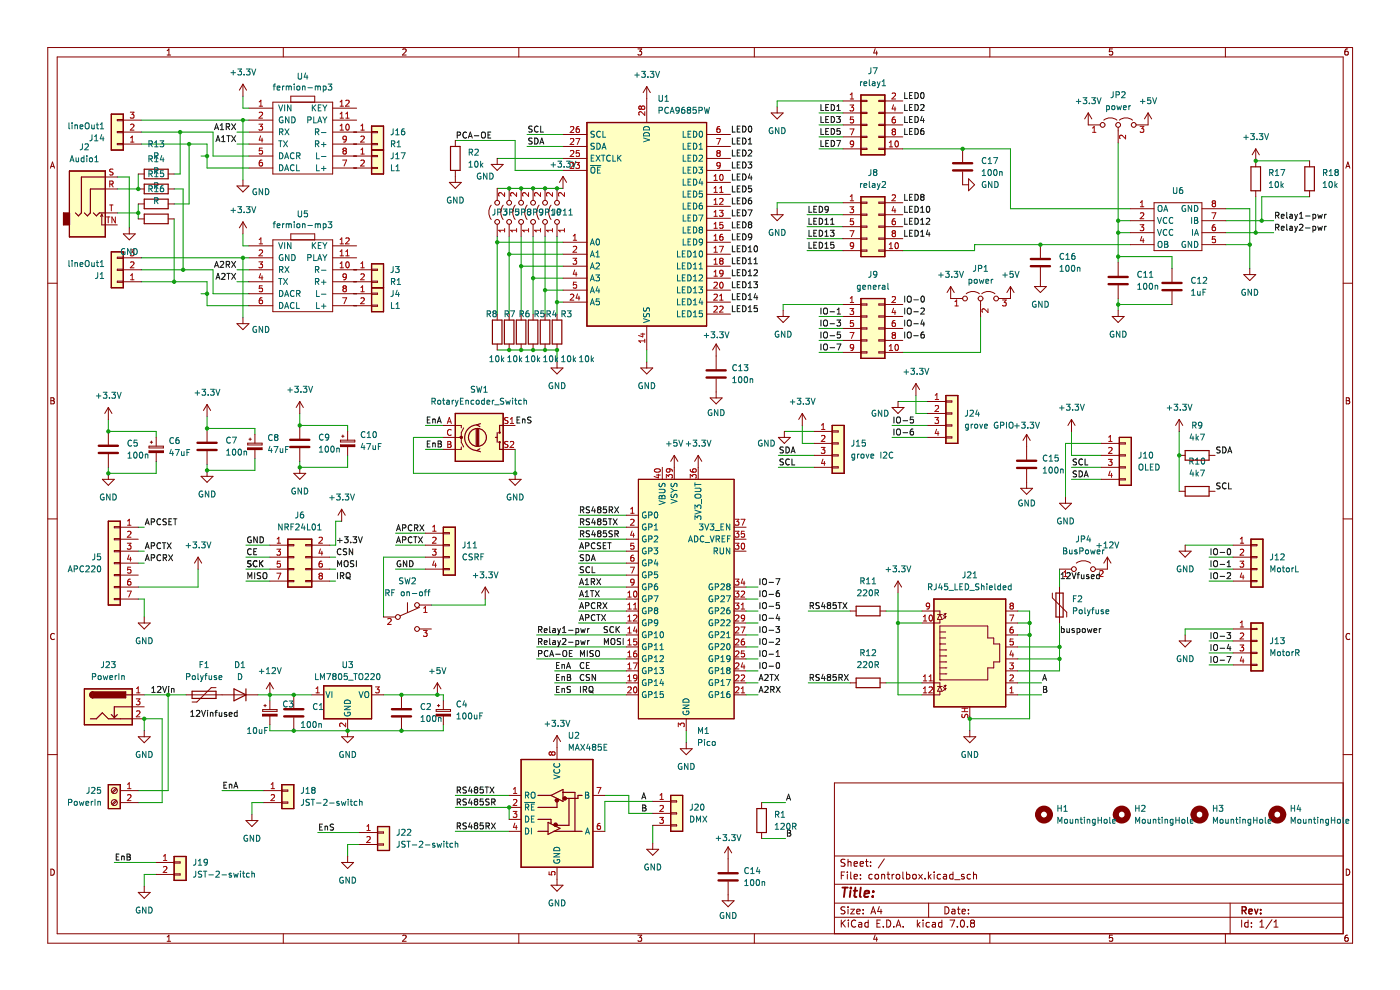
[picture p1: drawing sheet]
<svg xmlns="http://www.w3.org/2000/svg" width="297mm" height="210mm" viewBox="0 0 297 210" stroke-linecap="round" stroke-linejoin="round" font-family="sans-serif">
<g fill="none" stroke="#840000" stroke-width=".21">
<path d="M10.1 10.1h276.9v189.9h-276.9zM12.1 12.1h272.9v185.9h-272.9zM35.5 11.7h.7M35.5 10.7l.3-.3v1.3M60.1 10.1v2M85.4 10.5l.5-.1 .3 .3-.8 1h.8M110.1 10.1v2M135.3 10.4h.9l-.5 .5 .4 .1v.5l-.2 .2-.6-.2M160 10.1v2M185.7 10.3l-.3 .9h.8M186 10.8v.9M210 10.1v2"/>
<path d="M236 10.4h-.6v.6l.6-.1v.6l-.2 .2-.4-.2M260 10.1v2M285.9 10.4h-.3l-.2 .3-.1 .7 .3 .3 .4-.2-.1-.6h-.3l-.3 .2M10.7 35.7l.4-1.3 .5 1.3M10.8 35.3h.6M285.5 35.7l.5-1.3 .4 1.3M285.7 35.3h.6M10.1 60h2M285 60h2M10.8 84.3h.4l.3 .3-.3 .3 .3 .2v.3l-.2 .2h-.5zM10.8 84.9h.4M285.6 84.3h.5l.2 .3-.2 .3 .2 .2 .1 .3-.3 .2h-.5z"/>
<path d="M285.6 84.9h.5M10.1 110h2M285 110h2M11.5 134.4a.58 .58 0 0 0-.8 .6 .58 .58 0 0 0 .8 .5M286.4 134.4a.58 .58 0 0 0-.8 .6 .58 .58 0 0 0 .8 .5M10.1 160h2M285 160h2M285 166h-108v32M10.8 184.3a.66 .66 0 0 1 .7 .6 .66 .66 0 0 1-.7 .7zM35.5 198.6l.3-.3v1.3M35.5 199.6h.7M60.1 198v2"/>
<path d="M85.4 198.4l.5-.1 .3 .3-.8 1h.8M110.1 198v2M135.3 198.3h.9l-.5 .5 .4 .1v.5l-.2 .2-.6-.2M160 198v2M177 194.5h108M177 191.5h108M177 187.5h108M177 181.5h108M178.5 185.6h.5M178.5 195.1v1.5M178.7 195.7l.7 .9M179.2 184.9h-.7v1.5"/>
<path d="M179.3 192.3h-.6l-.2 .1v.4l.6 .3 .2 .4-.3 .3-.6-.1M179.3 182.2h-.6l-.2 .1v.4l.6 .3 .2 .4-.3 .3-.6-.1M179.4 195.1l-.9 .8M179.8 184.9v.1M179.8 185.4v1M179.9 182.2v1.5M179.9 192.3v.1M179.9 192.8v1M179.9 182.8l.2-.1h.4l.1 1M180 195.1v.1M180 195.6v1M180.5 192.8h.8l-.8 1h.8"/>
<path d="M180.5 184.9v1.3l.2 .2M181.2 185.9l.7-.2v-.3h-.5l-.2 .2 .1 .7h.6M181.2 183.2l.7-.2v-.3h-.5l-.2 .2 .1 .7h.6M181.6 195.2a.71 .71 0 0 0-1 .5 .71 .71 0 0 0 .7 .9l.3-.2M181.8 193.3l.7-.2-.1-.3h-.4l-.2 .2 .1 .7h.5M182.2 195.6h.6l.1 1M182.5 183.2l.7-.2-.1-.3h-.4l-.2 .2 .1 .7h.5M182.6 186.2v.2M182.6 185.4v.2M182.9 195.9l-.5 .1-.3 .2 .3 .4 .5-.1M183.1 193.6v.2M183.1 192.8v.2"/>
<path d="M183.6 182.7h.6M183.9 182.2v1.3l.3 .2M184.2 195.6h-.4l-.3 .3 .1 .6h.6M184.2 195.1v1.5M184.7 183.5v.2M184.7 182.7v.2M184.8 193.8l.5-1.5 .5 1.5M184.9 193.3h.7M185.1 185.4h-.5l-.2 .3 .1 .6h.6M185.7 198.2l-.3 .9h.8M185.8 185.4h.3l.3 .3v.4l-.3 .3-.3-.1-.2-.2zM186 198.7v.9"/>
<path d="M186.1 195.8h.5M186.6 192.2l-.4 1.1h.9M186.8 195.1h-.7v1.5h.7M186.9 192.8v1M187.1 185.5l.2-.1h.3l.1 1M187.1 185.4v1M187.4 196.4v.2M187.6 182.1l-1.3 1.9M188.1 195.1a.76 .76 0 0 1 .9 .7 .76 .76 0 0 1-.9 .8zM188.2 185.4h.6M188.4 184.9v1.3l.4 .2M189.3 185.4v1"/>
<path d="M189.6 196.4v.2M189.7 185.4l-.4 .3M190.1 196.6l.5-1.5 .5 1.5M190.2 185.5l.2-.1 .4 .1 .1 .6-.1 .2-.4 .1-.2-.2zM190.3 196.1h.7M191.6 184.9v1.3l.2 .2M191.6 196.4v.2M192.3 185.4h.5l.3 .3-.2 .6h-.6M192.3 184.9v1.5M193.7 185.5l.2-.1 .4 .1 .1 .6-.1 .2-.4 .1-.2-.2zM194.6 195.1v1.5M194.8 196l.4 .6"/>
<path d="M194.9 185.4l.8 1M195.2 195.6l-.6 .5M195.7 185.4l-.8 1M195.8 195.1v.1M195.8 195.6v1M196.3 186.2v.2M197 184.9v1.5M197 191.5v3M197.1 185.8l.5 .6M197.2 195.6h-.4l-.3 .3 .1 .6h.6M197.6 185.4l-.6 .5M197.8 195.6h.6l.1 1"/>
<path d="M198.2 184.9v.1M198.2 185.4v1M198.5 195.9l-.5 .1-.2 .2 .2 .4 .5-.1M199.6 185.4h-.5l-.3 .3 .2 .6h.6M199.8 195.6h-.4l-.3 .3 .2 .6h.5M199.8 195.1v1.5M200.2 185.4h.6v1M200.5 192.3a.76 .76 0 0 1 .8 .7 .76 .76 0 0 1-.8 .8zM200.8 185.7l-.5 .1-.2 .2 .2 .4 .5-.1M201.6 195.1h1l-.7 1.5M202 192.8h.6v1M202.2 185.4h-.4l-.3 .3 .1 .6h.6"/>
<path d="M202.2 184.9v1.5M202.6 186.5h1.1M202.6 193.1l-.5 .1-.2 .2 .2 .4 .5-.1M203.1 192.8h.6M203.1 196.4v.2M203.3 192.3v1.3l.4 .2M203.9 195.2l.2-.1a.8 .8 0 0 1 .5 .7 .8 .8 0 0 1-.5 .8l-.3-.6zM204.1 193.3l.7-.2v-.3h-.5l-.2 .2 .1 .7h.6M204.6 185.4h-.4l-.2 .2 .1 .2 .5 .1v.4h-.6M205.3 196.4v.2M205.5 193.6v.2M205.5 192.8v.2"/>
<path d="M205.9 185.4h-.4l-.3 .3 .1 .6h.6M206.2 195.7l-.3 .3v.3l.3 .3 .4-.1 .2-.2-.1-.4-.2-.2M206.2 195.7l-.3-.3 .3-.3h.4l.2 .3-.3 .3M206.2 195.7h.3M206.6 185.5l.2-.1h.3l.1 1M206.6 184.9v1.5M210 198v2M236 198.3h-.6v.6l.6-.1v.6l-.2 .2-.4-.2M260 198v2M261 191.5v6.5M263.4 195.1v1.5M264.8 195.6h-.4l-.3 .3 .1 .6h.6"/>
<path d="M264.8 195.1v1.5M265.5 196.4v.2M265.5 195.6v.2M267.3 196.6h.9M267.3 195.5l.4-.4v1.5M269.9 195l-1.3 1.9M270.3 196.6h.9M270.3 195.5l.4-.4v1.5M285.6 184.3a.66 .66 0 0 1 .8 .6 .66 .66 0 0 1-.8 .7zM285.9 198.3h-.3l-.2 .3-.1 .7 .3 .3 .4-.2-.1-.6h-.3l-.3 .2"/>
</g>
<path d="M263.5 193h.8l.1-.2-.1-.4-.8-.1v1.5M263.9 193l.5 .8M265 193.3l.7-.2-.1-.3h-.4l-.2 .2v.7h.6M266.2 192.8l.3 1 .4-1M267.5 193.6v.2M267.5 192.8v.2" fill="none" stroke="#840000" stroke-width=".3"/>
<path d="M178.7 188.2h1.2M179.3 188.2l-.2 2M180.5 188.9l-.2 1.3M180.5 188.2v.2M181.1 188.9h.8M181.5 188.2l-.2 1.7v.2l.4 .1M182.6 188.2l-.2 1.7 .3 .3M183.4 189.5l1-.2-.1-.3h-.7l-.2 .9 .2 .3 .6-.1M185.2 190l-.1 .2M185.3 189v.1" fill="none" stroke="#840000" stroke-width=".4"/>
<path d="M182.7 63.3h5v12.7h-5z" fill-rule="evenodd" fill="#ffffc2"/>
<path d="M182.7 63.3h5v12.7h-5z" fill="none" stroke="#840000" stroke-width=".25"/>
<path d="M182.7 41.7h5v12.7h-5z" fill-rule="evenodd" fill="#ffffc2"/>
<path d="M182.7 41.7h5v12.7h-5z" fill="none" stroke="#840000" stroke-width=".25"/>
<path d="M200.7 83.9h2.5v10.1h-2.5z" fill-rule="evenodd" fill="#ffffc2"/>
<path d="M200.7 83.9h2.5v10.1h-2.5z" fill="none" stroke="#840000" stroke-width=".25"/>
<path d="M176.6 90.2h2.5v10.2h-2.5z" fill-rule="evenodd" fill="#ffffc2"/>
<path d="M176.6 90.2h2.5v10.2h-2.5z" fill="none" stroke="#840000" stroke-width=".25"/>
<path d="M198.1 127h15.3v22.9h-15.3z" fill-rule="evenodd" fill="#ffffc2"/>
<path d="M198.1 127h15.3v22.9h-15.3z" fill="none" stroke="#840000" stroke-width=".25"/>
<path d="M265.4 114.3h2.6v10.2h-2.6z" fill-rule="evenodd" fill="#ffffc2"/>
<path d="M265.4 114.3h2.6v10.2h-2.6z" fill="none" stroke="#840000" stroke-width=".25"/>
<path d="M265.4 132.1h2.6v10.1h-2.6z" fill-rule="evenodd" fill="#ffffc2"/>
<path d="M265.4 132.1h2.6v10.1h-2.6z" fill="none" stroke="#840000" stroke-width=".25"/>
<path d="M237.5 92.7h2.5v10.2h-2.5z" fill-rule="evenodd" fill="#ffffc2"/>
<path d="M237.5 92.7h2.5v10.2h-2.5z" fill="none" stroke="#840000" stroke-width=".25"/>
<path d="M182.7 20.1h5v12.7h-5z" fill-rule="evenodd" fill="#ffffc2"/>
<path d="M182.7 20.1h5v12.7h-5z" fill="none" stroke="#840000" stroke-width=".25"/>
<path d="M78.8 26.7h2.6v5.1h-2.6z" fill-rule="evenodd" fill="#ffffc2"/>
<path d="M78.8 26.7h2.6v5.1h-2.6z" fill="none" stroke="#840000" stroke-width=".25"/>
<path d="M78.8 31.8h2.6v5.1h-2.6z" fill-rule="evenodd" fill="#ffffc2"/>
<path d="M78.8 31.8h2.6v5.1h-2.6z" fill="none" stroke="#840000" stroke-width=".25"/>
<path d="M14.7 36.3h7.7v13.9h-7.7z" fill-rule="evenodd" fill="#ffffc2"/>
<path d="M14.7 36.3h7.7v13.9h-7.7z" fill="none" stroke="#840000" stroke-width=".25"/>
<path d="M23.6 24.2h2.6v7.6h-2.6z" fill-rule="evenodd" fill="#ffffc2"/>
<path d="M23.6 24.2h2.6v7.6h-2.6z" fill="none" stroke="#840000" stroke-width=".25"/>
<path d="M23.6 53.4h2.6v7.6h-2.6z" fill-rule="evenodd" fill="#ffffc2"/>
<path d="M23.6 53.4h2.6v7.6h-2.6z" fill="none" stroke="#840000" stroke-width=".25"/>
<path d="M78.8 61h2.6v5.1h-2.6z" fill-rule="evenodd" fill="#ffffc2"/>
<path d="M78.8 61h2.6v5.1h-2.6z" fill="none" stroke="#840000" stroke-width=".25"/>
<path d="M78.8 55.9h2.6v5.1h-2.6z" fill-rule="evenodd" fill="#ffffc2"/>
<path d="M78.8 55.9h2.6v5.1h-2.6z" fill="none" stroke="#840000" stroke-width=".25"/>
<path d="M96.6 87.7h10.2v10.1h-10.2z" fill-rule="evenodd" fill="#ffffc2"/>
<path d="M96.6 87.7h10.2v10.1h-10.2z" fill="none" stroke="#840000" stroke-width=".25"/>
<path d="M124.5 26h25.4v43.1h-25.4z" fill-rule="evenodd" fill="#ffffc2"/>
<path d="M124.5 26h25.4v43.1h-25.4z" fill="none" stroke="#840000" stroke-width=".25"/>
<path d="M23 110.5h2.5v17.8h-2.5z" fill-rule="evenodd" fill="#ffffc2"/>
<path d="M23 110.5h2.5v17.8h-2.5z" fill="none" stroke="#840000" stroke-width=".25"/>
<path d="M68.7 145.4h10.1v7h-10.1z" fill-rule="evenodd" fill="#ffffc2"/>
<path d="M68.7 145.4h10.1v7h-10.1z" fill="none" stroke="#840000" stroke-width=".25"/>
<path d="M80.1 175.2h2.5v5.1h-2.5z" fill-rule="evenodd" fill="#ffffc2"/>
<path d="M80.1 175.2h2.5v5.1h-2.5z" fill="none" stroke="#840000" stroke-width=".25"/>
<path d="M59.8 166.4h2.5v5h-2.5z" fill-rule="evenodd" fill="#ffffc2"/>
<path d="M59.8 166.4h2.5v5h-2.5z" fill="none" stroke="#840000" stroke-width=".25"/>
<path d="M135.4 101.6h20.4v50.8h-20.4z" fill-rule="evenodd" fill="#ffffc2"/>
<path d="M135.4 101.6h20.4v50.8h-20.4z" fill="none" stroke="#840000" stroke-width=".21"/>
<path d="M94.1 111.8h2.5v10.1h-2.5z" fill-rule="evenodd" fill="#ffffc2"/>
<path d="M94.1 111.8h2.5v10.1h-2.5z" fill="none" stroke="#840000" stroke-width=".25"/>
<path d="M61.1 114.3h5v10.2h-5z" fill-rule="evenodd" fill="#ffffc2"/>
<path d="M61.1 114.3h5v10.2h-5z" fill="none" stroke="#840000" stroke-width=".25"/>
<path d="M23 166.4h2.5v5h-2.5z" fill-rule="evenodd" fill="#ffffc2"/>
<path d="M23 166.4h2.5v5h-2.5z" fill="none" stroke="#840000" stroke-width=".25"/>
<path d="M17.9 146.1h10.2v7.6h-10.2z" fill-rule="evenodd" fill="#ffffc2"/>
<path d="M17.9 146.1h10.2v7.6h-10.2z" fill="none" stroke="#840000" stroke-width=".25"/>
<path d="M36.9 181.6h2.6v5.1h-2.6z" fill-rule="evenodd" fill="#ffffc2"/>
<path d="M36.9 181.6h2.6v5.1h-2.6z" fill="none" stroke="#840000" stroke-width=".25"/>
<path d="M142.3 168.6h2.5v7.7h-2.5z" fill-rule="evenodd" fill="#ffffc2"/>
<path d="M142.3 168.6h2.5v7.7h-2.5z" fill="none" stroke="#840000" stroke-width=".25"/>
<path d="M110.6 161h15.2v22.9h-15.2z" fill-rule="evenodd" fill="#ffffc2"/>
<g fill="none" stroke="#840000" stroke-width=".25">
<path d="M30.6 35.9h5.1v2h-5.1zM30.6 39.1h5.1v2h-5.1zM78.8 26.7h2.6v10.2h-2.6zM78.8 31.8h2.6M95.6 31.1h2v5h-2zM182.7 20.1h5v12.7h-5zM265.4 35.4h2.1v5h-2.1zM276.8 35.4h2.1v5h-2.1zM30.6 42.2h5.1v2.1h-5.1zM30.6 45.4h5.1v2h-5.1zM182.7 41.7h5v12.7h-5zM182.7 63.3h5v12.7h-5z"/>
<path d="M176.6 90.2h2.5v10.2h-2.5zM200.7 83.9h2.5v10.1h-2.5zM237.5 92.7h2.5v10.2h-2.5zM251.5 95.5h5v2.1h-5zM251.5 103.1h5v2.1h-5zM265.4 114.3h2.6v10.2h-2.6zM181.6 128.5h5.1v2.1h-5.1zM198.1 127h15.3v22.9h-15.3zM224 125.7h1.6v5.1h-1.6zM265.4 132.1h2.6v10.1h-2.6zM181.6 143.8h5.1v2h-5.1zM110.6 161h15.2v22.9h-15.2z"/>
<path d="M160.6 171.4h2v5.1h-2z"/>
</g>
<g fill="none" stroke="#009600" stroke-width=".21">
<path d="M24.9 37.5h2.5v10.8M29.3 36.9v3.2h-4.4M30 30.5h13.9v5.1h8.9M30 28h15.2v5.1h7.6M30 25.5h22.8M38.2 28v8.9h-1.3M40.1 30.5v12.7h-3.2M42.7 33.1h1.2M50.3 30.5h2.5M50.3 28h2.5M51.5 20.4v2.5h1.3M51.5 25.5v12.7"/>
<path d="M75 30.5h.7M75 33.1h.7M75 28h.7M75 35.6h.7M96.6 29.8h12.7v6.3h10.2M105.5 39.9h14M105.5 33.6h14M111.8 28.5h7.7M111.8 31.1h7.7M173.8 31.6h5.1M173.8 23.9h5.1M173.8 29h5.1"/>
<path d="M173.8 26.5h5.1M178.9 21.4h-14v1.3M191.5 31.6h22.9v12.7h25.4M237.2 30.3v25.4M266.4 34.1h11.5M24.9 45.1h4.4M29.3 43.2v3.2M30 59.7h13.9v5.1h8.9M30 57.2h15.2v5.1h7.6M30 54.7h22.8M36.9 40.1h2v17.1M36.9 46.4v13.3"/>
<path d="M50.3 57.2h2.5M50.3 59.7h2.5M51.5 49.6v2.5h1.3M51.5 54.7v12.7M75 57.2h.7M75 59.7h.7M105.5 51.4h14M105.5 50.1v16.5M108 50.1v16.5M108 53.9h11.5M110.6 56.4h8.9M110.6 50.1v16.5"/>
<path d="M113.1 50.1v16.5M113.1 59h6.4M115.6 50.1v16.5M118.2 50.1v16.5M171.2 53.1h7.7M171.2 50.6h7.7M171.2 45.5h7.7M171.2 48.1h7.7M178.9 43h-14v1.3M237.2 49.3h2.6M237.2 46.8h2.6M237.2 54.4h11.5v2.5"/>
<path d="M239.8 51.9h-33v1.2h-15.3M260.1 51.9h5.1M260.1 44.3h5.1v12.6M260.1 49.3h10.1M260.1 46.8h10.1M266.4 41.7v7.6M277.9 41.7h-10.2v5.1M42.7 62.3h1.2M75 64.8h.7M75 62.3h.7M105.5 74.2h12.7v2.5M115.6 61.5h3.9"/>
<path d="M118.2 64.1h1.3M137.2 74.2v2.5M173.8 74.7h5.1M173.8 72.2h5.1M173.8 69.6h5.1M173.8 67.1h5.1M178.9 64.6h-12.7v1.2M208 67.1v7.6h-16.5M237.2 63.3v2.5M237.2 64.6h11.5M23 88.9v2.6h10.1v1.2M33.1 97.8v2.6h-10.1v-1.3"/>
<path d="M43.9 88.3v2.5h10.2v1.3M54.1 97.2v2.5h-10.2v-1.2M63.6 87.7v2.5h10.2v1.3M73.8 96.5v2.6h-10.2v-1.3M90.3 90.2h3.8M90.3 95.3h3.8M94.1 92.7h-6.4v7.7h21.6v-5.1M165.1 96.5h7.7M165.1 99.1h7.7M166.4 91.5h6.4M170.2 90.2v3.8h2.6M189.3 92.7h7.6"/>
<path d="M189.3 90.2h7.6M190.5 85.1h6.4M194.3 83.9v3.8h2.6M227.3 91.5v5h6.4M227.3 99.1h6.4M233.7 94h-7.6v11.4M250.2 91.5v12.7M29.3 111.8h1.3M29.3 116.9h1.3M29.3 119.4h1.3M52.2 115.6h5.1M52.2 118.1h5.1"/>
<path d="M69.9 118.1h1.3M72.5 110.5h-1.3v5.1h-1.3M83.9 115.6h6.4M83.9 113h6.4M90.3 118.1h-8.9v12.7M122.8 111.8h10.1M122.8 116.9h10.1M122.8 119.4h10.1M122.8 114.3h10.1M122.8 109.2h10.1M227.3 101.6h6.4M251.5 115.6h10.1"/>
<path d="M256.5 118.1h5.1M29.3 127h1.3v3.8M42 120.7v3.8h-12.7M52.2 120.7h5.1M52.2 123.2h5.1M69.9 120.7h1.3M69.9 123.2h1.3M83.9 120.7h6.4M103 127v1.3h-11.5M113.9 137.2h19M113.9 134.6h19M113.9 139.7h19"/>
<path d="M122.8 129.6h10.1M122.8 132.1h10.1M122.8 124.5h10.1M122.8 127h10.1M122.8 121.9h10.1M158.3 129.6h2.5M158.3 137.2h2.5M158.3 134.6h2.5M158.3 139.7h2.5M158.3 132.1h2.5M158.3 124.5h2.5M158.3 127h2.5"/>
<path d="M171.5 129.6h8.9M188 129.6h7.6M190.5 125.7v21.6h5.1M190.5 132.1h5.1M215.9 129.6h2.6v22.8h-12.7v2.5M215.9 137.2h8.9M215.9 134.6h2.6M215.9 139.7h8.9M215.9 132.1h2.6M224.8 120.7v3.8M224.8 132.1v10.1h-8.9M256.5 120.7h5.1"/>
<path d="M256.5 123.2h5.1M256.5 135.9h5.1M256.5 138.4h5.1M261.6 133.4h-10.1v1.2M30.6 154.9v-2.5h3.8v17.8h-5.1M30.6 147.3h8.9M35.7 147.3v20.3h-6.4M54.7 147.3h11.4M57.3 153.7v1.2h36.8v-1.2M57.3 147.3v1.3M81.4 147.3h12.7v1.3M117.7 144.8h15.2"/>
<path d="M117.7 142.2h15.2M117.7 147.3h15.2M145.6 154.9v2.6M158.3 144.8h2.5M158.3 142.2h2.5M158.3 147.3h2.5M171.5 144.8h8.9M188 144.8h7.6M215.9 144.8h5.1M215.9 147.3h5.1M256.5 141h5.1M47.1 167.6h8.9"/>
<path d="M56 170.2h-2.6v2.5M67.4 176.5h8.9M76.3 179.1h-2.5v2.5M96.6 171.2h11.4v2.5M96.6 168.6h11.4M96.6 176.3h11.4M128.3 168.6h5.1v3.9h5.1M138.5 169.9h-10.2v6.4M138.5 175v3.8M161.6 170.2h5.1M161.6 177.8h5.1M24.3 182.9h8.8"/>
<path d="M33.1 185.4h-2.5v2.5"/>
</g>
<g fill="none" stroke="#0f0f0f" stroke-width=".21">
<path d="M191.9 19.6v1.3h.7M193.6 19.6h-.6v1.3h.6M194.1 19.6a.64 .64 0 0 1 .8 .7 .64 .64 0 0 1-.8 .6zM195.5 19.7l.1-.1a.68 .68 0 0 1 .5 .7 .68 .68 0 0 1-.5 .6l-.3-.5zM45.5 27.5l.4-1.3 .5 1.3M45.6 27.1h.6M45.8 30l.4-1.2 .5 1.2M45.9 29.7h.6M46.7 27.5h.8M46.7 26.6l.4-.4v1.3M47 30h.8M47 29.1l.4-.3v1.2"/>
<path d="M48 26.9l.6-.1 .1-.5-.7-.1v1.3M48.1 28.8h.7M48.3 26.9l.4 .6M48.5 28.8v1.2M49.1 28.8l.9 1.2M49.1 26.2l.9 1.3M50 28.8l-.9 1.2M50 26.2l-.9 1.3M97 28.7l.6-.1 .1-.5-.7-.1v1.3M99 28.1a.56 .56 0 0 0-.8 .5 .56 .56 0 0 0 .8 .6M99.4 29.3l.4-1.3 .4 1.3M99.5 28.9h.6"/>
<path d="M100.6 28.8h1M102.2 28.2l.2-.2a.43 .43 0 0 1 .6 .4v.4a.42 .42 0 0 1-.4 .5 .42 .42 0 0 1-.5-.5zM103.5 28.6h.5M104.1 28h-.6v1.3h.6M112.9 29.3l-.7 .1v.4l.6 .2 .1 .3-.2 .2h-.5M112.9 26.8l-.7 .1v.3l.6 .3 .1 .3-.2 .2-.5-.1M113.4 29.3a.64 .64 0 0 1 .8 .6 .64 .64 0 0 1-.8 .6zM114.2 26.9a.56 .56 0 0 0-.8 .5 .56 .56 0 0 0 .8 .5M114.5 30.5l.5-1.2 .4 1.2M114.7 30.2h.6M114.7 26.7v1.3h.6M155.4 26.7v1.3h.6"/>
<path d="M155.4 29.3v1.2h.6M155.4 31.8v1.3h.6M155.4 34.3v1.3h.6M155.4 36.9v1.3h.6M155.4 39.4v1.3h.6M156.4 37.5h.4M156.4 29.9h.4M156.4 27.3h.4M156.4 32.4h.4M156.4 35h.4M157 26.7h-.6v1.3h.6M157 29.3h-.6v1.2h.6"/>
<path d="M157 31.8h-.6v1.3h.6M157 34.3h-.6v1.3h.6M157 36.9h-.6v1.3h.6M157 39.4h-.6v1.3h.6M157.6 36.9a.64 .64 0 0 1 .7 .6 .64 .64 0 0 1-.7 .7zM157.6 39.4a.64 .64 0 0 1 .7 .7 .64 .64 0 0 1-.7 .6zM157.6 34.3a.64 .64 0 0 1 .7 .7 .64 .64 0 0 1-.7 .6zM157.6 31.8a.64 .64 0 0 1 .7 .6 .64 .64 0 0 1-.7 .7zM157.6 26.7a.64 .64 0 0 1 .7 .7 .64 .64 0 0 1-.7 .6zM157.6 29.3a.64 .64 0 0 1 .7 .6 .64 .64 0 0 1-.7 .6zM158.7 34.3h.8l-.4 .5 .3 .2v.5l-.1 .1-.6-.1M158.8 31.9l.5-.1 .2 .4-.8 .9h.8"/>
<path d="M158.8 30.5h.7M158.8 29.6l.3-.3v1.2M159 26.8l.1-.1a.68 .68 0 0 1 .4 .7 .68 .68 0 0 1-.4 .6 .84 .84 0 0 1-.1-1.2zM159.1 36.8l-.3 .9h.8M159.4 37.3v.9M159.4 39.4h-.6v.6h.6v.6l-.1 .1-.5-.1M174.2 24.7v1.3h.6M174.2 27.2v1.3h.6M174.2 22.2v1.2h.6M174.2 29.8v1.2h.6M175.2 25.3h.4M175.2 27.8h.4"/>
<path d="M175.2 22.8h.4M175.2 30.4h.4M175.8 24.7h-.6v1.3h.6M175.8 27.2h-.6v1.3h.6M175.8 22.2h-.6v1.2h.6M175.8 29.8h-.6v1.2h.6M176.4 24.7a.64 .64 0 0 1 .7 .6 .64 .64 0 0 1-.7 .7zM176.4 27.2a.64 .64 0 0 1 .7 .7 .64 .64 0 0 1-.7 .6zM176.4 22.2a.64 .64 0 0 1 .7 .6 .64 .64 0 0 1-.7 .6zM176.4 29.8a.64 .64 0 0 1 .7 .6 .64 .64 0 0 1-.7 .6zM177.5 24.7h.8l-.4 .5 .3 .1v.6l-.2 .1-.5-.1M177.5 29.8h.9l-.6 1.2"/>
<path d="M177.6 23.4h.7M177.6 22.5l.3-.3v1.2M178.2 27.2h-.6v.6h.6v.6l-.2 .1-.4-.1M191.9 24.7v1.3h.7M191.9 22.2v1.2h.7M191.9 27.2v1.3h.7M193 25.3h.4M193 27.8h.4M193 22.8h.4M193 20.2h.4M193.6 24.7h-.6v1.3h.6M193.6 22.2h-.6v1.2h.6"/>
<path d="M193.6 27.2h-.6v1.3h.6M194.1 24.7a.64 .64 0 0 1 .8 .6 .64 .64 0 0 1-.8 .7zM194.1 22.2a.64 .64 0 0 1 .8 .6 .64 .64 0 0 1-.8 .6zM194.1 27.2a.64 .64 0 0 1 .8 .7 .64 .64 0 0 1-.8 .6zM195.3 22.3l.5-.1 .3 .3-.8 .9h.8M195.6 24.6l-.3 .9h.8M195.9 25.1v.9M195.9 27.2l-.3 .1-.2 .2-.1 .8 .3 .2 .4-.1-.1-.6-.3-.1-.3 .3M45.5 56.7l.4-1.3 .5 1.3M45.6 56.3h.6M45.8 59.2l.4-1.2 .5 1.2M45.9 58.9h.6"/>
<path d="M46.7 55.5l.5-.1 .3 .4-.8 .9h.8M47 58.1l.5-.1 .3 .3-.8 .9h.8M48 56.1l.6-.1 .1-.5-.7-.1v1.3M48.1 58h.7M48.3 56.1l.4 .6M48.5 58v1.2M49.1 55.4l.9 1.3M49.1 58l.9 1.2M50 55.4l-.9 1.3M50 58l-.9 1.2M155.4 44.5v1.3h.6M155.4 47v1.3h.6"/>
<path d="M155.4 42v1.2h.6M155.4 49.6v1.2h.6M155.4 52.1v1.3h.6M155.4 54.7v1.2h.6M155.4 57.2v1.3h.6M155.4 59.7v1.3h.6M156.4 45.1h.4M156.4 40h.4M156.4 42.6h.4M156.4 55.3h.4M156.4 57.8h.4M156.4 52.7h.4"/>
<path d="M156.4 47.6h.4M156.4 50.2h.4M157 44.5h-.6v1.3h.6M157 47h-.6v1.3h.6M157 42h-.6v1.2h.6M157 49.6h-.6v1.2h.6M157 52.1h-.6v1.3h.6M157 54.7h-.6v1.2h.6M157 57.2h-.6v1.3h.6M157 59.7h-.6v1.3h.6M157.6 44.5a.64 .64 0 0 1 .7 .6 .64 .64 0 0 1-.7 .7zM157.6 47a.64 .64 0 0 1 .7 .7 .64 .64 0 0 1-.7 .6z"/>
<path d="M157.6 42a.64 .64 0 0 1 .7 .6 .64 .64 0 0 1-.7 .6zM157.6 49.6a.64 .64 0 0 1 .7 .6 .64 .64 0 0 1-.7 .6zM157.6 52.1a.64 .64 0 0 1 .7 .7 .64 .64 0 0 1-.7 .6zM157.6 54.7a.64 .64 0 0 1 .7 .6 .64 .64 0 0 1-.7 .6zM157.6 57.2a.64 .64 0 0 1 .7 .6 .64 .64 0 0 1-.7 .7zM157.6 59.7a.64 .64 0 0 1 .7 .7 .64 .64 0 0 1-.7 .6zM158.7 44.5h.9l-.6 1.3M158.8 52.5l.3-.4v1.3M158.8 55l.3-.3v1.2M158.8 57.6l.3-.4v1.3M158.8 55.9h.7M158.8 58.5h.7"/>
<path d="M158.8 53.4h.7M159 47.6l-.2 .2v.4l.2 .1h.4l.1-.2v-.3l-.2-.2M159 47.6l-.2-.3 .2-.3h.3l.2 .3-.2 .3M159 47.6h.3M159.4 42h-.4l-.2 .3v.7l.2 .2 .4-.1v-.6l-.4-.1-.2 .3M159.5 50.1l-.2 .3-.4-.1-.1-.6 .5-.1 .2 .2-.1 .7-.1 .3h-.4M159.9 59.7h.8l-.4 .5 .4 .1v.6l-.2 .1-.6-.1M160 57.3l.5-.1 .2 .4-.8 .9h.8M160 55.9h.7M160 55l.4-.3v1.2M160.1 52.2l.2-.1a.68 .68 0 0 1 .4 .7 .68 .68 0 0 1-.4 .6l-.3-.5zM171.6 48.8v1.3h.6"/>
<path d="M171.6 46.3v1.2h.6M171.6 43.7v1.3h.6M171.6 51.4v1.2h.6M172.7 49.4h.4M172.7 46.9h.4M172.7 44.3h.4M172.7 52h.4M173.3 48.8h-.6v1.3h.6M173.3 46.3h-.6v1.2h.6M173.3 43.7h-.6v1.3h.6M173.3 51.4h-.6v1.2h.6M173.8 48.8a.64 .64 0 0 1 .7 .7 .64 .64 0 0 1-.7 .6z"/>
<path d="M173.8 43.7a.64 .64 0 0 1 .7 .7 .64 .64 0 0 1-.7 .6zM173.8 46.3a.64 .64 0 0 1 .7 .6 .64 .64 0 0 1-.7 .6zM173.8 51.4a.64 .64 0 0 1 .7 .6 .64 .64 0 0 1-.7 .6zM175 50.1h.8M175 47.5h.8M175 46.6l.4-.3v1.2M175 49.2l.4-.4v1.3M175 51.7l.4-.3v1.2M175 52.6h.8M175.8 44.3l-.3 .2h-.4v-.6l.4-.2 .3 .3-.1 .7-.2 .3h-.4M176.2 48.8h.8l-.5 .5 .4 .1v.6l-.2 .1-.5-.1M176.2 46.6l.4-.3v1.2"/>
<path d="M176.2 47.5h.8M176.9 51.4h-.6l-.1 .6 .6-.1 .1 .6-.2 .1-.5-.1M191.9 41.2v1.3h.7M191.9 43.7v1.3h.7M191.9 46.3v1.2h.7M191.9 48.8v1.3h.7M193 49.4h.4M193 46.9h.4M193 44.3h.4M193 41.8h.4M193.6 41.2h-.6v1.3h.6M193.6 43.7h-.6v1.3h.6"/>
<path d="M193.6 46.3h-.6v1.2h.6M193.6 48.8h-.6v1.3h.6M194.1 41.2a.64 .64 0 0 1 .8 .6 .64 .64 0 0 1-.8 .7zM194.1 43.7a.64 .64 0 0 1 .8 .7 .64 .64 0 0 1-.8 .6zM194.1 46.3a.64 .64 0 0 1 .8 .6 .64 .64 0 0 1-.8 .6zM194.1 48.8a.64 .64 0 0 1 .8 .7 .64 .64 0 0 1-.8 .6zM195.3 50.1h.8M195.3 44.1l.4-.4v1.3M195.3 46.6l.4-.3v1.2M195.3 49.2l.4-.4v1.3M195.3 47.5h.8M195.3 45h.8"/>
<path d="M195.6 41.7l-.3-.2 .3-.3h.2l.3 .2-.3 .3M195.6 41.7l-.3 .3 .1 .4 .2 .1 .3-.1 .2-.2v-.2l-.3-.3M195.6 41.7h.2M196.5 46.4l.5-.1 .3 .3-.8 .9h.8M196.7 43.9l.1-.2a.68 .68 0 0 1 .5 .7 .68 .68 0 0 1-.5 .6l-.3-.5zM196.8 48.8l-.3 .9h.8M197.1 49.2v.9M270.6 48.2h.6l.1-.5-.7-.2v1.3M270.6 45.7l.6-.1 .1-.5-.7-.1v1.3M270.9 45.7l.5 .6M270.9 48.2l.5 .6M271.9 48.4l.6-.1-.1-.3h-.4l-.1 .2v.6h.5"/>
<path d="M271.9 45.9l.6-.2-.1-.2-.4-.1-.1 .2v.6h.5M273 45v1.1l.2 .2M273 47.5v1.1l.2 .2M273.7 45.5h.5v.8M273.7 48h.5v.8M274.2 48.3l-.6 .2 .2 .3h.4M274.2 45.7l-.6 .3 .2 .3 .4-.1M274.7 45.4l.3 .9M274.7 48l.3 .8M275 46.3l-.3 .4M275 48.8l-.3 .4M275.3 45.4l-.3 .9"/>
<path d="M275.3 48l-.3 .8M275.7 47.7l.5-.2 .2 .4-.7 .9h.7M275.7 46.3h.7M275.7 45.4l.4-.4v1.3M277 45.8h1M277 48.3h1M278.6 48h.3l.3 .2-.2 .6h-.4M278.6 45.5l.3-.1 .3 .3-.2 .5h-.4M278.6 45.4v1.3M278.6 48v1.2M279.6 45.4l.2 .9 .3-.6 .2 .6 .3-.9M279.6 48l.2 .8 .3-.6 .2 .6 .3-.8"/>
<path d="M281 45.4v.9M281 48v.8M281.4 45.4l-.4 .3M281.4 48l-.4 .2M155.4 62.3v1.2h.6M155.4 64.8v1.3h.6M156.4 62.9h.4M156.4 65.4h.4M156.4 60.3h.4M157 62.3h-.6v1.2h.6M157 64.8h-.6v1.3h.6M157.6 62.3a.64 .64 0 0 1 .7 .6 .64 .64 0 0 1-.7 .6z"/>
<path d="M157.6 64.8a.64 .64 0 0 1 .7 .6 .64 .64 0 0 1-.7 .7zM158.8 63.5h.7M158.8 66.1h.7M158.8 60.1l.3-.4v1.3M158.8 62.6l.3-.3v1.2M158.8 65.2l.3-.4v1.3M158.8 61h.7M160.3 62.2l-.3 .9h.8M160.6 62.7v.8M160.7 64.8h-.7v.6h.6l.1 .6-.2 .1-.5-.1M174.2 65.3v1.3M174.2 67.9v1.2"/>
<path d="M174.2 70.4v1.3M174.2 72.9v1.3M174.8 70.6l.2-.2a.43 .43 0 0 1 .6 .4v.4a.42 .42 0 0 1-.5 .5 .42 .42 0 0 1-.4-.5zM174.8 65.5l.2-.2a.43 .43 0 0 1 .6 .4v.5a.42 .42 0 0 1-.5 .4 .42 .42 0 0 1-.4-.4zM174.8 68l.2-.1a.43 .43 0 0 1 .6 .4v.4a.42 .42 0 0 1-.5 .4 .42 .42 0 0 1-.4-.4zM174.8 73.1l.2-.2a.43 .43 0 0 1 .6 .5v.4a.42 .42 0 0 1-.5 .4 .42 .42 0 0 1-.4-.4zM176.1 71.2h1M176.1 73.7h1M176.1 68.6h1M176.1 66.1h1M177.6 67.9h.8l-.5 .4 .4 .2v.5l-.2 .1-.5-.1M177.6 72.9h.8l-.5 1.3"/>
<path d="M177.6 65.7l.4-.4v1.3M177.6 66.6h.8M178.3 70.4h-.6l-.1 .6 .6-.1 .1 .6-.2 .2-.5-.2M191.9 62.8v1.3M191.9 65.3v1.3M191.9 67.9v1.2M191.9 70.4v1.3M192.6 63l.2-.2a.43 .43 0 0 1 .5 .4v.4a.42 .42 0 0 1-.4 .5 .42 .42 0 0 1-.4-.5zM192.6 65.5l.2-.2a.43 .43 0 0 1 .5 .4v.5a.42 .42 0 0 1-.4 .4 .42 .42 0 0 1-.4-.4zM192.6 70.6l.2-.2a.43 .43 0 0 1 .5 .4v.4a.42 .42 0 0 1-.4 .5 .42 .42 0 0 1-.4-.5zM192.7 67.9h.1a.43 .43 0 0 1 .5 .4v.4a.42 .42 0 0 1-.4 .4 .42 .42 0 0 1-.4-.4zM193.9 63.6h1"/>
<path d="M193.9 71.2h1M193.9 68.6h1M193.9 66.1h1M195.4 65.4l.5-.1 .2 .4-.8 .9h.8M195.5 62.9l.2-.1a.68 .68 0 0 1 .4 .6 .68 .68 0 0 1-.4 .7l-.3-.5zM195.7 67.8l-.3 .9h.8M196 70.4l-.4 .1-.1 .2-.1 .7 .2 .3 .5-.2-.1-.6h-.4l-.2 .2M196 68.3v.8M90.7 89h.4M90.7 94.1h.4M91.3 88.4h-.6v1.3h.6M91.3 93.5h-.6v1.3h.6"/>
<path d="M91.8 89l.5-.1 .1 .8M91.8 88.8v.9M91.8 93.9v.9M91.8 94h.5l.1 .8M92.8 89.7l.4-1.3 .4 1.3M92.9 89.3h.6M93 93.5h.4l.2 .2-.2 .4 .2 .1 .1 .3-.3 .3h-.4zM93 94.1h.4M109.7 89h.4M110.3 88.4h-.6v1.3h.6M110.8 89l.5-.1 .1 .8M110.8 88.8v.9"/>
<path d="M112.7 88.5h-.7v.4l.5 .2 .2 .3-.3 .3-.5-.1M166.2 94.8l-.7 .1v.4l.6 .2 .1 .3-.2 .2h-.5M166.2 97.4h-.7v.4l.6 .2 .1 .3-.2 .3-.5-.1M166.8 94.8a.64 .64 0 0 1 .7 .6 .64 .64 0 0 1-.7 .6zM167.5 97.4a.56 .56 0 0 0-.8 .5 .56 .56 0 0 0 .8 .6M167.8 96l.5-1.2 .4 1.2M168 95.7h.6M168 97.3v1.3h.6M189.7 88.4v1.3M189.7 91v1.2M190.3 91.1l.2-.1a.43 .43 0 0 1 .6 .4v.4a.42 .42 0 0 1-.5 .4 .42 .42 0 0 1-.4-.4zM190.4 88.5l.1-.1a.43 .43 0 0 1 .6 .4v.5a.42 .42 0 0 1-.5 .4 .42 .42 0 0 1-.4-.4z"/>
<path d="M191.6 91.7h1M191.6 89.2h1M193.7 91h-.3l-.2 .3-.1 .7 .3 .2 .4-.1-.1-.6-.3-.1-.3 .3M193.8 88.4h-.6l-.1 .6h.6l.1 .6-.2 .1-.5-.1M228.4 97.4h-.7v.4l.6 .2 .1 .3-.2 .3-.5-.1M228.4 99.9l-.7 .1v.3l.6 .3 .1 .3-.2 .2h-.5M229 99.8a.64 .64 0 0 1 .7 .7 .64 .64 0 0 1-.7 .6zM229.7 97.4a.56 .56 0 0 0-.8 .5 .56 .56 0 0 0 .8 .6M230.2 97.3v1.3h.6M258.9 94.8l-.7 .1v.4l.6 .2 .1 .3-.3 .2h-.5M259.4 94.8a.64 .64 0 0 1 .7 .6 .64 .64 0 0 1-.7 .6zM260.5 96l.4-1.2 .4 1.2"/>
<path d="M260.6 95.7h.6M30.8 118.9l.4-1.3 .5 1.3M30.8 116.3l.4-1.2 .5 1.2M30.8 111.3l.4-1.3 .5 1.3M30.9 118.5h.6M30.9 116h.6M30.9 110.9h.6M32.1 118.3l.6-.1 .1-.5-.7-.1v1.3M32.1 110.7l.6-.1 .1-.5-.7-.1v1.3M32.1 115.7h.6l.1-.5-.7-.1v1.2M34.1 117.7a.56 .56 0 0 0-.8 .5 .56 .56 0 0 0 .8 .6M34.1 115.2a.56 .56 0 0 0-.8 .5 .56 .56 0 0 0 .8 .5"/>
<path d="M34.1 110.1a.56 .56 0 0 0-.8 .5 .56 .56 0 0 0 .8 .5M34.4 115.1h.8M34.6 118.3l.6-.1 .1-.5-.7-.1v1.3M34.8 115.1v1.2M34.9 118.3l.5 .6M35.3 110.1h-.7v.4l.6 .2 .1 .3-.2 .3-.5-.1M35.5 115.1l.8 1.2M35.8 117.6l.8 1.3M35.8 110.6h.5M36.3 115.1l-.8 1.2M36.4 110h-.6v1.3h.6M36.6 117.6l-.8 1.3"/>
<path d="M36.8 110h.7M37.2 110v1.3M53.2 118.9l-.6 .1v.4l.5 .2 .1 .3-.2 .3-.5-.1M53.2 113.9a.58 .58 0 0 0-.7 .6 .58 .58 0 0 0 .8 .5v-.5h-.2M53.3 116.5a.56 .56 0 0 0-.8 .5 .56 .56 0 0 0 .8 .5M53.9 116.9h.4M54.5 116.3h-.6v1.3h.6M54.5 119a.56 .56 0 0 0-.8 .5 .56 .56 0 0 0 .8 .5M54.6 113.8v1.3l-.7-1.3v1.3M55.1 118.9v1.3M55.2 113.8a.64 .64 0 0 1 .7 .6 .64 .64 0 0 1-.7 .7zM55.2 119.4l.6 .8"/>
<path d="M55.8 118.9l-.7 .7M71.6 114.6h1M72.1 114.1v1M72.3 116.5a.56 .56 0 0 0-.7 .5 .56 .56 0 0 0 .7 .5M73.1 119.1l.2-.2a.43 .43 0 0 1 .6 .4v.4a.42 .42 0 0 1-.5 .5 .42 .42 0 0 1-.4-.5zM73.1 113.8h.8l-.5 .5 .4 .1v.6l-.2 .1-.5-.1M73.6 116.4l-.7 .1v.3l.5 .3 .2 .3-.3 .2h-.5M74.4 115v.1M74.8 116.3v1.3l-.7-1.3v1.3M74.9 113.8h.8l-.5 .5 .4 .1v.6l-.2 .1-.5-.1M75.1 118.9l-.7 .1v.4l.5 .2 .2 .3-.3 .3-.5-.1M75.6 118.9v1.3"/>
<path d="M76 113.8l.5 1.3 .4-1.3M84.1 112.5l.5-1.2 .4 1.2M84.1 115.1l.5-1.3 .4 1.3M84.3 112.2h.6M84.3 114.7h.6M85 118.9a.58 .58 0 0 0-.8 .6 .58 .58 0 0 0 .8 .5v-.4h-.2M85.4 114.5l.6-.1 .1-.5-.7-.1v1.3M85.4 111.9h.6l.1-.5-.7-.1v1.2M86.3 118.9v1.3l-.7-1.3v1.3M86.9 118.9a.64 .64 0 0 1 .7 .6 .64 .64 0 0 1-.7 .7zM87.4 113.9a.56 .56 0 0 0-.8 .5 .56 .56 0 0 0 .8 .6M87.4 111.4a.56 .56 0 0 0-.8 .5 .56 .56 0 0 0 .8 .5"/>
<path d="M87.8 113.8h.7M87.9 111.9h.6l.1-.5-.7-.1v1.2M88.1 113.8v1.3M88.2 111.9l.5 .6M88.8 113.8l.8 1.3M89.1 111.3l.8 1.2M89.6 113.8l-.8 1.3M89.9 111.3l-.8 1.2M123 116.3l.4-1.2 .4 1.2M123.1 116h.6M123.2 113.2l.6-.1v-.4l-.6-.2v1.3M123.2 108.1h.6v-.5l-.6-.1v1.2"/>
<path d="M123.2 110.7l.6-.1v-.5l-.6-.1v1.3M123.5 110.7l.4 .6M123.5 108.1l.4 .6M123.5 113.2l.4 .6M123.8 117.7h-.6v.4l.5 .2 .1 .3-.2 .3-.5-.1M124.2 115.7h.6l.1-.5-.7-.1v1.2M124.4 117.6a.64 .64 0 0 1 .7 .6 .64 .64 0 0 1-.7 .7zM125.1 112.6l-.7 .1v.3l.6 .3 .1 .3-.3 .2-.4-.1M125.1 110.1h-.7v.4l.6 .2 .1 .3-.3 .3-.4-.1M125.1 107.5l-.7 .1v.3l.6 .3 .1 .3-.3 .2h-.4M125.5 118.9l.4-1.3 .4 1.3M125.6 118.5h.6"/>
<path d="M125.9 109.9l-.3 .9h.8M125.9 107.4l-.3 .9h.8M125.9 112.5l-.3 .9h.8M126.2 107.9v.8M126.2 110.4v.9M126.2 113v.8M126.2 115.2a.56 .56 0 0 0-.8 .5 .56 .56 0 0 0 .8 .5M127 113.1l-.2-.3 .2-.3h.3l.2 .3-.2 .3M127 113.1l-.2 .2v.4l.2 .1 .4-.1 .1-.1v-.3l-.2-.2M127 110.5l-.2-.2 .2-.3h.3l.2 .2-.2 .3M127 110.5l-.2 .3v.3l.2 .2 .4-.1 .1-.2v-.2l-.2-.3M127 108l-.2-.2 .2-.3h.3l.2 .2-.2 .3"/>
<path d="M127 108l-.2 .2v.4l.2 .1h.4l.1-.2v-.3l-.2-.2M127 110.5h.3M127 108h.3M127 113.1h.3M127.4 115.1l-.6 .1v.4l.5 .2 .1 .3-.2 .2h-.5M128 115.7h.4M128.6 115.1h-.6v1.2h.6M128.7 107.5h-.6l-.1 .6 .6-.1 .1 .6-.2 .1-.5-.1M128.7 112.5h-.6l-.1 .6h.6l.1 .6-.2 .1-.5-.1M128.7 110h-.6l-.1 .6 .6-.1 .1 .6-.2 .2-.5-.2M129 115.1h.7M129.1 110h.7"/>
<path d="M129.3 108.1h.6v-.5l-.6-.1v1.2M129.3 115.1v1.2M129.4 110v1.3M129.6 108.1l.4 .6M129.9 112.6l-.6 .1v.3l.5 .3 .1 .3-.2 .2-.5-.1M130.1 110l.9 1.3M130.4 107.5l.9 1.2M130.5 113.2l.6-.1v-.4l-.6-.2v1.3M130.8 113.2l.4 .6M131 110l-.9 1.3M131.3 107.5l-.9 1.2M230 101.1l.5-1.3 .4 1.3"/>
<path d="M230.2 100.8h.6M256.9 116.3v1.3M256.9 118.9v1.3M257.5 119.1l.3-.2a.43 .43 0 0 1 .5 .4v.4a.42 .42 0 0 1-.4 .5 .42 .42 0 0 1-.4-.5zM257.5 116.5l.3-.2a.43 .43 0 0 1 .5 .5v.4a.42 .42 0 0 1-.4 .4 .42 .42 0 0 1-.4-.4zM258.9 119.7h.9M258.9 117.1h.9M258.9 102.4l-.7 .1v.4l.6 .2 .1 .3-.3 .3-.5-.1M260.1 102.5a.56 .56 0 0 0-.8 .5 .56 .56 0 0 0 .8 .5M260.4 119.2l.3-.3v1.3M260.5 116.5l.2-.2a.68 .68 0 0 1 .4 .7 .68 .68 0 0 1-.4 .6l-.3-.5zM260.7 102.4v1.3h.6"/>
<path d="M52.6 122.7v-1.3l.4 .9 .4-.9v1.3M54 121.4v1.3M55.3 121.5h-.7v.4l.6 .2 .1 .3-.2 .3-.5-.1M55.8 121.6l.3-.2a.43 .43 0 0 1 .5 .4v.5a.42 .42 0 0 1-.4 .4 .42 .42 0 0 1-.4-.4zM71.6 120.2v-1.3l.4 .9 .5-.9v1.3M71.6 121.4v1.3M72.2 122.1l.6-.1 .1-.5-.7-.1v1.3M72.5 122.1l.5 .6M73.5 121.6l.2-.2a.43 .43 0 0 1 .6 .4v.5a.42 .42 0 0 1-.4 .4 .42 .42 0 0 1-.5-.4zM73.7 122.4l.6 .4M114.3 138.6l.6-.1v-.5l-.6-.1v1.3M114.3 136h.6v-.5l-.6-.1v1.3"/>
<path d="M114.3 133.5h.6v-.5l-.6-.2v1.3M114.6 136l.4 .7M114.6 133.5l.4 .6M115.5 136.2l.6-.1-.1-.2-.3-.1-.2 .2v.6h.5M115.5 133.7l.6-.1-.1-.3h-.3l-.2 .2v.6h.5M116.3 138a.56 .56 0 0 0-.8 .6 .56 .56 0 0 0 .8 .5M116.6 139.2l.4-1.3 .5 1.3M116.6 135.4v1.1l.2 .2M116.6 132.8v1.1l.2 .2M116.7 138.8h.7M117.3 133.3h.5v.8M117.3 135.9h.5v.8"/>
<path d="M117.8 136.1l-.6 .3 .2 .3 .4-.1M117.8 133.6l-.6 .2 .2 .3h.4M117.9 138.7h1M118.3 135.8l.3 .9M118.3 133.3l.3 .8M118.6 136.7l-.3 .4M118.6 134.1l-.3 .4M118.9 135.8l-.3 .9M118.9 133.3l-.3 .8M119.3 135.5l.5-.1 .3 .3-.8 1h.8M119.3 134.1h.8M119.3 133.2l.4-.4v1.3"/>
<path d="M119.5 138.1l.2-.2a.43 .43 0 0 1 .6 .4v.5a.42 .42 0 0 1-.5 .4 .42 .42 0 0 1-.4-.4zM120.6 136.2h1M120.6 133.6h1M120.8 138.5h.4M121.4 137.9h-.6v1.3h.6M122.2 135.9l.3-.1 .3 .2-.1 .6h-.5M122.2 133.3h.3l.3 .2-.1 .6h-.5M122.2 133.3v1.2M122.2 135.8v1.3M123 126.5l.4-1.3 .4 1.3M123 129l.4-1.2 .4 1.2M123 124l.4-1.3 .4 1.3"/>
<path d="M123 131.6l.4-1.3 .4 1.3M123.1 126.1h.6M123.1 128.7h.6M123.1 123.6h.6M123.1 131.2h.6M123.2 139.2v-1.3l.4 .9 .4-.9v1.3M123.2 135.8l.3 .9 .2-.7 .2 .7 .3-.9M123.2 133.3l.3 .8 .2-.6 .2 .6 .3-.8M123.8 120.2l-.6 .1v.3l.5 .3 .1 .3-.2 .2h-.5M124.2 124h.7M124.2 126.5h.7M124.2 125.6l.3-.4v1.3"/>
<path d="M124.2 123.1l.3-.4v1.3M124.2 128.4h.6l.1-.5-.7-.1v1.2M124.2 131l.6-.1 .1-.5-.7-.1v1.3M124.6 137.9v1.3M124.7 133.3v.8M124.7 135.8v.9M125 133.3l-.3 .2M125 135.8l-.3 .2M125.1 120.3a.56 .56 0 0 0-.8 .5 .56 .56 0 0 0 .8 .5M125.3 125.2h.7M125.5 123.4l.6-.1v-.5l-.6-.1v1.3M125.6 120.2v1.2h.6"/>
<path d="M125.6 125.2v1.3M125.8 123.4l.4 .6M125.9 138h-.7v.4l.6 .2 .1 .4-.3 .2-.5-.1M126.2 127.9a.56 .56 0 0 0-.8 .5 .56 .56 0 0 0 .8 .5M126.2 130.4a.56 .56 0 0 0-.8 .5 .56 .56 0 0 0 .8 .6M126.3 125.2l.8 1.3M126.4 138.1l.3-.2a.43 .43 0 0 1 .5 .4v.5a.42 .42 0 0 1-.4 .4 .42 .42 0 0 1-.4-.4zM126.6 130.3h.7M126.6 122.7l.8 1.3M126.8 128.4h.6v-.5l-.6-.1v1.2M127 130.3v1.3M127.1 128.4l.4 .6"/>
<path d="M127.1 125.2l-.8 1.3M127.4 122.7l-.8 1.3M127.6 130.3l.9 1.3M127.9 127.8l.9 1.2M128.2 136.7v-1.3l.5 .9 .4-.9v1.3M128.5 130.3l-.9 1.3M128.8 127.8l-.9 1.2M128.9 132.9l-.7 .1v.3l.6 .3 .1 .3-.2 .2h-.5M129.7 135.6l.2-.2a.43 .43 0 0 1 .6 .4v.4a.42 .42 0 0 1-.5 .5 .42 .42 0 0 1-.4-.5zM130.2 133a.56 .56 0 0 0-.8 .5 .56 .56 0 0 0 .8 .5M130.7 132.8v1.3M130.9 133.4l.5 .7"/>
<path d="M131.4 132.8l-.7 .8M131.7 135.4l-.7 .1v.4l.6 .2 .1 .3-.3 .3-.4-.1M132.2 135.4v1.3M161.2 122.7v1.3M161.2 125.2v1.3M161.2 127.8v1.2M161.2 130.3v1.3M161.2 132.8v1.3M161.2 135.4v1.3M161.2 137.9v1.3M161.8 127.9l.3-.1a.43 .43 0 0 1 .5 .4v.4a.42 .42 0 0 1-.4 .5 .42 .42 0 0 1-.4-.5zM161.8 125.4l.3-.2a.43 .43 0 0 1 .5 .5v.4a.42 .42 0 0 1-.4 .4 .42 .42 0 0 1-.4-.4z"/>
<path d="M161.8 138.1l.3-.2a.43 .43 0 0 1 .5 .4v.5a.42 .42 0 0 1-.4 .4 .42 .42 0 0 1-.4-.4zM161.8 122.9l.3-.2a.43 .43 0 0 1 .5 .4v.4a.42 .42 0 0 1-.4 .5 .42 .42 0 0 1-.4-.5zM161.8 133l.3-.2a.43 .43 0 0 1 .5 .5v.4a.42 .42 0 0 1-.4 .4 .42 .42 0 0 1-.4-.4zM161.8 135.6l.3-.2a.43 .43 0 0 1 .5 .4v.4a.42 .42 0 0 1-.4 .5 .42 .42 0 0 1-.4-.5zM162 130.4l.1-.1a.43 .43 0 0 1 .5 .4v.5a.42 .42 0 0 1-.4 .4 .42 .42 0 0 1-.4-.4zM163.2 138.7h.9M163.2 136.2h.9M163.2 133.6h.9M163.2 123.5h.9M163.2 131.1h.9M163.2 128.6h.9M163.2 126h.9"/>
<path d="M164.6 132.8h.8l-.4 .5 .3 .2v.5l-.1 .1-.6-.1M164.6 122.7h.9l-.6 1.3M164.7 139.2h.7M164.7 138.3l.3-.4v1.3M164.7 135.5l.5-.1 .2 .3-.8 1h.8M165 130.2l-.3 1h.8M165.3 125.2l-.4 .1-.2 .2v.8l.2 .2 .4-.1v-.6l-.4-.1-.2 .3M165.3 130.7v.9M165.3 127.8h-.6v.6l.6-.1v.6l-.1 .1-.5-.1M171.9 128.4h.6l.1-.5-.7-.1v1.2M172.2 128.4l.4 .6M173.8 127.8l-.6 .1v.4l.5 .2 .1 .3-.2 .2h-.5"/>
<path d="M174.6 127.7l-.3 .9h.8M174.9 128.2v.8M175.8 128.3l-.3-.2 .3-.3h.2l.2 .2-.2 .3M175.8 128.3l-.3 .3 .1 .3 .2 .1h.3l.1-.2v-.2l-.2-.3M175.8 128.3h.2M177.4 127.8h-.6l-.1 .6 .6-.1 .1 .6-.2 .1-.5-.1M177.8 127.8h.7M178.2 127.8v1.2M178.8 127.8l.9 1.2M179.7 127.8l-.9 1.2M225.1 122.7h.8M225.1 121.8l.4-.4v1.3"/>
<path d="M225.2 133.3h.4l.2 .2-.1 .6h-.5M225.2 132.8v1.3M226.4 133.3v.8l.5-.1M226.4 121.5l.4-.1 .3 .4-.8 .9h.8M226.9 133.3v.8M227.4 121.4l.5 1.3 .4-1.3M227.9 133.3h-.3l-.2 .2 .1 .1 .4 .2v.3h-.5M228.5 133.3h.4l.2 .2-.1 .6h-.5M228.5 133.3v1.2M228.5 121.8h.5M229 121.4l-.3 .2v1.1M229.4 121.8l.1 .8h.5"/>
<path d="M229.7 133.4l.2-.1 .3 .1v.7l-.5-.1zM230 121.8v.9M230.7 133.3l.2 .8 .3-.6 .2 .6 .3-.8M231 121.9l-.3-.1-.2 .2 .1 .2 .4 .1v.3h-.5M231.6 122.3l.6-.2-.1-.2-.4-.1-.1 .2v.6h.5M232.1 133.7l.6-.1-.1-.3h-.3l-.2 .2 .1 .6h.4M233.2 133.3v.8M233.2 121.9l-.3-.1-.3 .3 .2 .5h.4M233.2 121.4v1.3M233.6 133.3l-.4 .2M256.9 121.4v1.3M256.9 134.1v1.3"/>
<path d="M256.9 136.7v1.2M256.9 139.2v1.3M257.5 136.8l.3-.1a.43 .43 0 0 1 .5 .4v.4a.42 .42 0 0 1-.4 .4 .42 .42 0 0 1-.4-.4zM257.5 134.3l.3-.2a.43 .43 0 0 1 .5 .4v.5a.42 .42 0 0 1-.4 .4 .42 .42 0 0 1-.4-.4zM257.5 121.6l.3-.2a.43 .43 0 0 1 .5 .4v.5a.42 .42 0 0 1-.4 .4 .42 .42 0 0 1-.4-.4zM257.7 139.3l.1-.1a.43 .43 0 0 1 .5 .4v.4a.42 .42 0 0 1-.4 .5 .42 .42 0 0 1-.4-.5zM258.9 134.9h.9M258.9 122.2h.9M258.9 137.4h.9M258.9 140h.9M260.3 139.2h.9l-.6 1.3M260.3 134.1h.8l-.4 .5 .3 .1v.6l-.1 .1-.6-.1"/>
<path d="M260.4 121.5l.5-.1 .2 .4-.8 .9h.8M260.4 120.2h.7M260.7 136.6l-.3 .9h.8M261 137.1v.8M32.2 146.8h.7M32.2 145.9l.4-.4v1.3M33.4 145.7l.5-.2 .2 .4-.7 .9h.7M34.5 145.5l.4 1.3 .5-1.3M35.8 145.5v.2M35.8 146v.8M36.4 146v.8M36.4 146.1l.5-.1v.8"/>
<path d="M40.5 151.9h.7M40.5 151l.3-.4v1.3M41.7 150.7l.5-.1 .2 .4-.8 .9h.8M42.8 150.6l.4 1.3 .4-1.3M44 150.6v.1M44 151v.9M44.6 151.2l.5-.1 .1 .8M44.6 151v.9M45.6 151h.5M46.1 150.6l-.3 .2v1.1M46.5 151l.1 .8h.5M47.1 151v.9"/>
<path d="M48.1 151.1l-.3-.1-.2 .2 .1 .2 .4 .1v.3h-.5M48.6 151.5l.6-.2v-.2l-.4-.1-.2 .2 .1 .6h.5M50.3 151.1l-.3-.1-.3 .3 .1 .5h.5M50.3 150.6v1.3M118.1 146.1h.4M118.1 141.1h.4M118.1 143.6h.4M118.7 143h-.6v1.3h.6M118.7 145.5h-.6v1.3h.6M118.7 140.5h-.6v1.2h.6M119.2 146.1l.5-.1 .1 .8M119.2 140.9v.8"/>
<path d="M119.2 143.4v.9M119.2 146v.8M119.2 141l.5-.1 .1 .8M119.2 143.5h.5l.1 .8M120.2 141.7l.4-1.2 .4 1.2M120.3 141.4h.6M120.4 143h.4l.2 .2-.2 .4 .2 .1 .1 .3-.2 .3h-.5zM120.4 143.6h.4M121 145.6l-.6 .1v.3l.5 .3 .1 .3-.2 .2-.5-.1M123.2 145.5v1.3M123.8 146.2l.6-.1v-.4l-.6-.2v1.3M123.9 143.1a.56 .56 0 0 0-.8 .5 .56 .56 0 0 0 .8 .5"/>
<path d="M123.9 140.6a.56 .56 0 0 0-.8 .5 .56 .56 0 0 0 .8 .5M124.1 146.2l.4 .6M124.4 141.1h.4M125 145.7l.3-.2a.43 .43 0 0 1 .5 .5v.4a.42 .42 0 0 1-.4 .4 .42 .42 0 0 1-.4-.4zM125 140.5h-.6v1.2h.6M125.1 143.1h-.7v.4l.6 .2 .1 .3-.3 .3-.4-.1M125.2 146.5l.7 .4M126.4 143v1.3l-.8-1.3v1.3M161.1 144.3l.4-1.3 .4 1.3M161.1 146.8l.4-1.3 .4 1.3M161.2 143.9h.6M161.2 146.4h.6"/>
<path d="M161.2 140.5v1.2M161.8 140.6l.3-.1a.43 .43 0 0 1 .5 .4v.4a.42 .42 0 0 1-.4 .4 .42 .42 0 0 1-.4-.4zM162.3 143.1l.4-.1 .3 .4-.8 .9h.8M162.3 145.7l.4-.2 .3 .4-.8 .9h.8M163.2 141.2h.9M163.3 143h.8M163.5 146.2l.6-.1 .1-.4-.7-.2v1.3M163.7 143v1.3M163.8 146.2l.5 .6M164.4 143l.8 1.3M164.7 145.5l.8 1.3M164.8 140.6l.2-.1a.68 .68 0 0 1 .4 .6 .68 .68 0 0 1-.4 .6l-.3-.5z"/>
<path d="M165.2 143l-.8 1.3M165.5 145.5l-.8 1.3M171.9 143.7l.6-.1 .1-.5-.7-.1v1.3M172.2 143.7l.4 .6M173.8 143.1h-.6v.4l.5 .2 .1 .3-.2 .3-.5-.1M174.6 142.9l-.3 .9h.8M174.9 143.4v.9M175.8 143.5l-.3-.2 .3-.3h.2l.2 .2-.2 .3M175.8 143.5l-.3 .3 .1 .3 .2 .2 .3-.1 .1-.2v-.2l-.2-.3M175.8 143.5h.2M177.4 143h-.6l-.1 .6 .6-.1 .1 .6-.2 .2-.5-.2M178 143.7l.6-.1 .1-.5-.7-.1v1.3"/>
<path d="M178.3 143.7l.4 .6M179.1 143l.9 1.3M180 143l-.9 1.3M221.2 144.3l.4-1.3 .5 1.3M221.3 143.9h.6M221.4 145.5h.4l.3 .3-.3 .3 .3 .2v.3l-.2 .2h-.5zM221.4 146.1h.4M47.5 166.5h.4M48.1 165.8h-.6v1.3h.6M48.7 166.3v.8M48.7 166.4l.4-.1 .1 .8M49.6 167.1l.4-1.3 .5 1.3"/>
<path d="M49.7 166.8h.6M67.8 175.3h.4M68.4 174.7h-.6v1.3h.6M69 175.3l.4-.1 .1 .8M69 175.2v.8M70.8 174.8l-.7 .1v.3l.6 .3 .1 .3-.3 .2-.4-.1M97 167.5h.6l.1-.5-.7-.1v1.2M97 170.1l.6-.1 .1-.5-.7-.1v1.3M97 175.1h.6l.1-.5-.7-.1v1.2M97.3 170.1l.4 .6M97.3 175.1l.4 .6M97.3 167.5l.4 .6"/>
<path d="M98.9 166.9l-.6 .1v.3l.5 .3 .1 .3-.2 .2h-.5M98.9 169.5h-.6v.4l.5 .2 .1 .3-.2 .3-.5-.1M98.9 174.5l-.6 .1v.4l.5 .2 .1 .3-.2 .2h-.5M99.7 169.3l-.3 .9h.8M99.7 174.4l-.3 .9h.8M99.7 166.8l-.3 .9h.8M100 167.3v.8M100 169.8v.9M100 174.9v.8M100.9 167.4l-.3-.2 .3-.3h.2l.3 .2-.3 .3M100.9 175l-.3 .3 .1 .3 .2 .1h.3l.2-.2v-.2l-.3-.3M100.9 169.9l-.3-.2 .3-.3h.2l.3 .2-.3 .3"/>
<path d="M100.9 169.9l-.3 .3 .1 .3 .2 .2 .3-.1 .2-.2v-.2l-.3-.3M100.9 167.4l-.3 .2 .1 .4 .2 .1h.3l.2-.2v-.3l-.3-.2M100.9 175l-.3-.2 .3-.3h.2l.3 .2-.3 .3M100.9 169.9h.2M100.9 175h.2M100.9 167.4h.2M102.5 169.4h-.6l-.1 .6 .6-.1 .1 .6-.2 .2-.5-.2M102.5 166.9h-.6l-.1 .6 .6-.1 .1 .6-.2 .1-.5-.1M102.5 174.5h-.6l-.1 .6 .6-.1 .1 .6-.2 .1-.5-.1M102.9 166.9h.8M103.1 175.1h.6l.1-.5-.7-.1v1.2M103.3 166.9v1.2"/>
<path d="M103.4 175.1l.4 .6M103.8 169.5h-.7v.4l.6 .2 .1 .3-.3 .3-.4-.1M104 166.9l.8 1.2M104.3 174.5l.8 1.2M104.3 170.1l.6-.1 .1-.5-.7-.1v1.3M104.6 170.1l.4 .6M104.8 166.9l-.8 1.2M105.1 174.5l-.8 1.2M136.2 169.4l.4-1.3 .4 1.3M136.3 169h.6M136.4 170.7h.4l.2 .2-.2 .4 .2 .1 .1 .3-.3 .2h-.4zM136.4 171.3h.4"/>
<path d="M166.9 169.7l.4-1.3 .4 1.3M167 169.3h.6M167.1 176h.4l.2 .2-.2 .4 .2 .1 .1 .3-.2 .3h-.5zM167.1 176.6h.4M24.7 181.7h.4M25.3 181.1h-.6v1.2h.6M25.8 181.5v.8M25.8 181.6h.5l.1 .7M27 181.1h.4l.2 .2-.2 .4 .2 .1 .1 .3-.3 .2h-.4zM27 181.7h.4"/>
</g>
<g fill="none" stroke="#840000" stroke-width=".21">
<path d="M51.5 17.9v2.5M51.5 17.9l.8 1.2M51.5 17.9l-.7 1.2M29.3 36.9h1.3M35.7 36.9h1.2M50.3 39.4h2.5l-1.3 1.3zM51.5 38.2v1.2M52.8 28h5.1M52.8 30.5h5.1M52.8 33.1h5.1M52.8 35.6h5.1M52.8 22.9h5.1"/>
<path d="M52.8 25.5h5.1M57.9 21.7h12.7v15.2h-12.7zM61.7 21.7v-1.3h5.1v1.3M70.6 28h8.2M70.6 30.5h8.2M70.6 33.1h8.2M70.6 35.6h8.2M70.6 22.9h5.1M70.6 25.5h5.1M78.8 27.9h1.3v.2h-1.3zM78.8 30.4h1.3v.3h-1.3zM78.8 33h1.3v.2h-1.3z"/>
<path d="M78.8 35.5h1.3v.3h-1.3zM95.3 38.7h2.6l-1.3 1.2zM96.6 29.8v1.3M96.6 36.1v2.6M104.2 34.9h2.6l-1.3 1.2zM105.5 33.6v1.3M105.5 39.9v2.6M108 39.9v2.6M110.6 39.9v2.6M113.1 39.9v2.6M115.6 39.9v2.6M118.2 39.9v2.6"/>
<path d="M119.5 37.4l-.8 1.3M119.5 37.4v2.5M119.5 37.4l.7 1.3M163.6 23.9h2.6l-1.3 1.3zM164.9 22.7v1.2M178.9 23.9h3.8M178.9 21.4h3.8M178.9 31.6h3.8M178.9 26.5h3.8M178.9 29h3.8M182.7 21.3h1.2v.2h-1.2zM182.7 23.8h1.2v.3h-1.2z"/>
<path d="M182.7 26.4h1.2v.2h-1.2zM182.7 28.9h1.2v.2h-1.2zM182.7 31.4h1.2v.3h-1.2zM186.5 21.3h1.2v.2h-1.2zM186.5 23.8h1.2v.3h-1.2zM186.5 26.4h1.2v.2h-1.2zM186.5 28.9h1.2v.2h-1.2zM186.5 31.4h1.2v.3h-1.2zM187.7 23.9h3.8M187.7 21.4h3.8M187.7 31.6h3.8M187.7 26.5h3.8"/>
<path d="M187.7 29h3.8M204.2 36.4v2.8h1.3M204.2 31.6v2.8M205.5 37.9l1.3 1.3-1.3 1.2zM230.9 23.9v2.6h2.5M230.9 23.9l-.8 1.3M230.9 23.9l.8 1.3M234.2 25.5a2.26 2.26 0 0 1 2.8 0M237.2 27v3.3M237.5 25.5a2.26 2.26 0 0 1 2.8 0M243.6 23.9v2.6h-2.6M243.6 23.9l-.8 1.3"/>
<path d="M243.6 23.9l.7 1.3M266.4 31.6v3.8M266.4 31.6l-.7 1.2M266.4 31.6l.8 1.2M277.9 34.1v1.3M29.3 43.2h1.3M29.3 46.4h1.3M29.3 40.1h1.3M35.7 43.2h1.2M35.7 46.4h1.2M35.7 40.1h1.2M104.2 43.5a2.54 2.54 0 0 0 0 3"/>
<path d="M105.5 47.6v2.5M106.8 43.5a2.54 2.54 0 0 0 0 3M108 47.6v2.5M109.3 43.5a2.54 2.54 0 0 0 0 3M110.6 47.6v2.5M111.8 43.5a2.54 2.54 0 0 0 0 3M113.1 47.6v2.5M114.4 43.5a2.54 2.54 0 0 0 0 3M115.6 47.6v2.5M116.9 43.5a2.54 2.54 0 0 0 0 3M118.2 47.6v2.5M163.6 45.5h2.6l-1.3 1.3z"/>
<path d="M164.9 44.3v1.2M178.9 43h3.8M178.9 53.1h3.8M178.9 45.5h3.8M178.9 48.1h3.8M178.9 50.6h3.8M182.7 42.9h1.2v.2h-1.2zM182.7 45.4h1.2v.3h-1.2zM182.7 47.9h1.2v.3h-1.2zM182.7 50.5h1.2v.2h-1.2zM182.7 53h1.2v.3h-1.2zM186.5 42.9h1.2v.2h-1.2z"/>
<path d="M186.5 45.4h1.2v.3h-1.2zM186.5 47.9h1.2v.3h-1.2zM186.5 50.5h1.2v.2h-1.2zM186.5 53h1.2v.3h-1.2zM187.7 43h3.8M187.7 53.1h3.8M187.7 45.5h3.8M187.7 48.1h3.8M187.7 50.6h3.8M220.7 51.9v2.8M220.7 56.7v4.1M237.2 55.7v2.8"/>
<path d="M239.8 44.3h5.1M239.8 46.8h5.1M239.8 49.3h5.1M239.8 51.9h5.1M244.9 43h10.1v10.1h-10.1zM248.7 56.9v2.8M255 44.3h5.1M255 46.8h5.1M255 49.3h5.1M255 51.9h5.1M263.9 58.2h2.5l-1.2 1.3zM265.2 56.9v1.3"/>
<path d="M266.4 40.4v1.3M277.9 40.4v1.3M164.9 67.1h2.5l-1.2 1.3zM166.2 65.8v1.3M178.9 64.6h3.8M178.9 74.7h3.8M178.9 67.1h3.8M178.9 69.6h3.8M178.9 72.2h3.8M182.7 64.4h1.2v.3h-1.2zM182.7 67h1.2v.2h-1.2zM182.7 69.5h1.2v.3h-1.2z"/>
<path d="M182.7 72.1h1.2v.2h-1.2zM182.7 74.6h1.2v.2h-1.2zM186.5 74.6h1.2v.2h-1.2zM186.5 72.1h1.2v.2h-1.2zM186.5 69.5h1.2v.3h-1.2zM186.5 67h1.2v.2h-1.2zM186.5 64.4h1.2v.3h-1.2zM187.7 64.6h3.8M187.7 74.7h3.8M187.7 67.1h3.8M187.7 69.6h3.8M187.7 72.2h3.8"/>
<path d="M201.7 60.8v2.5h2.5M201.7 60.8l-.8 1.2M201.7 60.8l.8 1.2M205 62.3a2.26 2.26 0 0 1 2.8 0M208 63.8v3.3M208.3 62.3a2.26 2.26 0 0 1 2.8 0M214.4 60.8v2.5h-2.5M214.4 60.8l-.8 1.2M214.4 60.8l.8 1.2M219.5 60.8h2.5l-1.3 1.2zM236 67.1h2.5l-1.3 1.3zM237.2 60.5v2.8"/>
<path d="M237.2 65.8v1.3M248.7 61.8v2.8M165.1 92.7h2.6l-1.3 1.3zM166.4 91.5v1.2M170.2 87.7l-.7 1.2M170.2 87.7v2.5M170.2 87.7l.8 1.2M172.8 91.5h3.8M172.8 94h3.8M172.8 96.5h3.8M172.8 99.1h3.8M176.6 91.3h1.2v.3h-1.2z"/>
<path d="M176.6 93.9h1.2v.2h-1.2zM176.6 96.4h1.2v.3h-1.2zM176.6 99h1.2v.2h-1.2zM189.3 86.4h2.5l-1.3 1.3zM190.5 85.1v1.3M194.3 81.3l-.7 1.3M194.3 81.3v2.6M194.3 81.3l.8 1.3M196.9 85.1h3.8M196.9 87.7h3.8M196.9 90.2h3.8M196.9 92.7h3.8"/>
<path d="M200.7 85h1.3v.3h-1.3zM200.7 87.5h1.3v.3h-1.3zM200.7 90.1h1.3v.2h-1.3zM200.7 92.6h1.3v.3h-1.3zM217.8 92.1v5.3M217.8 99.5v4M217.8 92.1l-.7 1.3M217.8 92.1l.8 1.3M227.3 88.9l-.7 1.3M227.3 88.9v2.6M227.3 88.9l.8 1.3M233.7 94h3.8"/>
<path d="M233.7 96.5h3.8M233.7 99.1h3.8M237.5 99h1.3v.2h-1.3zM237.5 96.4h1.3v.3h-1.3zM237.5 93.9h1.3v.2h-1.3zM250.2 96.5h1.3M250.2 88.9l-.8 1.3M250.2 88.9v2.6M250.2 88.9l.7 1.3M256.5 96.5h1.3M216.6 103.5h2.5l-1.3 1.3zM224.8 106.7h2.5l-1.2 1.3z"/>
<path d="M226.1 105.4v1.3M228.4 119.4a2.54 2.54 0 0 1 3 0M233.7 101.6h3.8M235 118.1v2.6h-2.6M235 118.1l-.8 1.3M235 118.1l.7 1.3M237.5 101.5h1.3v.3h-1.3zM250.2 116.9h2.5l-1.2 1.2zM250.2 104.2h1.3M251.5 115.6v1.3M256.5 104.2h1.3M261.6 115.6h3.8"/>
<path d="M261.6 118.1h3.8M265.4 115.5h1.3v.2h-1.3zM265.4 118h1.3v.3h-1.3zM180.4 129.6h1.2M186.7 129.6h1.3M190.5 123.2v2.5M190.5 123.2l-.7 1.3M190.5 123.2l.8 1.3M195.6 129.6h3.8v.7M198.9 130.3h1M199.4 136.5h.1M199.4 131.3v.8h-3.8"/>
<path d="M199.4 132.7h10.2v2.6h1.2v1.2h1.3v3.8h-1.3v1.3h-1.2v2.5h-10.2zM199.4 135.3h1.3M199.4 134h1.3M199.4 139.1h1.3M199.4 137.8h1.3M199.4 136.5h1.3M199.4 130.3l.5 1h-1zM200.7 139.1h.1M200.7 137.8h.1M200.7 130.7l-.1 .4M200.7 130.1l-.1 .3M200.7 130.7l-.5 .5"/>
<path d="M200.7 130.7l-.4 .1M200.7 130.1l-.5 .5M200.7 130.1l-.4 .1M213.4 129.6h2.5M213.4 132.1h2.5M213.4 139.7h2.5M213.4 137.2h2.5M213.4 134.6h2.5M223.3 125.7v1.1l3 3v1M224.8 120.7h2.5M224.8 124.5v7.6M250.2 135.9h2.5l-1.2 1.3z"/>
<path d="M251.5 134.6v1.3M261.6 120.7h3.8M261.6 123.2h3.8M261.6 135.9h3.8M261.6 133.4h3.8M261.6 138.4h3.8M265.4 120.5h1.3v.3h-1.3zM265.4 123.1h1.3v.2h-1.3zM265.4 133.2h1.3v.3h-1.3zM265.4 135.8h1.3v.2h-1.3zM265.4 138.3h1.3v.3h-1.3zM180.4 144.8h1.2"/>
<path d="M186.7 144.8h1.3M195.6 144.8h3.8v.7M198.9 145.5h1M199.4 144.1h.1M199.4 146.6v.7h-3.8M199.4 142.9h1.3M199.4 141.6h1.3M199.4 140.3h1.3M199.4 145.5l.5 1.1h-1zM200.7 142.9h.1M200.7 141.6h.1M200.7 140.3h.1"/>
<path d="M200.7 145.9l-.1 .4M200.7 145.3l-.1 .4M200.7 145.9l-.5 .5M200.7 145.9l-.4 .2M200.7 145.3l-.5 .5M200.7 145.3l-.4 .1M204.5 156.2h2.5l-1.2 1.3zM205.8 149.9v2.5M205.8 154.9v1.3M213.4 144.8h2.5M213.4 147.3h2.5M213.4 142.2h2.5"/>
<path d="M261.6 141h3.8M265.4 140.8h1.3v.3h-1.3zM161.6 170.2v1.2M161.6 176.5v1.3"/>
<circle cx="233.9" cy="26.5" r=".51"/>
<circle cx="237.2" cy="26.5" r=".51"/>
<circle cx="240.5" cy="26.5" r=".51"/>
<circle cx="105.5" cy="43" r=".51"/>
<circle cx="105.5" cy="47" r=".51"/>
<circle cx="108" cy="47" r=".51"/>
<circle cx="108" cy="43" r=".51"/>
<circle cx="110.6" cy="43" r=".51"/>
<circle cx="110.6" cy="47" r=".51"/>
<circle cx="113.1" cy="47" r=".51"/>
<circle cx="113.1" cy="43" r=".51"/>
<circle cx="115.6" cy="43" r=".51"/>
<circle cx="115.6" cy="47" r=".51"/>
<circle cx="118.2" cy="47" r=".51"/>
<circle cx="118.2" cy="43" r=".51"/>
<circle cx="204.7" cy="63.3" r=".51"/>
<circle cx="208" cy="63.3" r=".51"/>
<circle cx="211.3" cy="63.3" r=".51"/>
<circle cx="227.8" cy="120.7" r=".51"/>
<circle cx="231.9" cy="120.7" r=".51"/>
</g>
<g fill="none" stroke="#006464" stroke-width=".21">
<path d="M49 15.4h1M49.5 14.9v1M50.5 14.6h.7l-.4 .5 .4 .1v.6l-.2 .1-.5-.1M51.8 15.8v.1M52.3 14.6h.8l-.5 .5 .4 .1v.6l-.2 .1-.5-.1M53.4 14.6l.4 1.3 .5-1.3M58 18.2h.4M58.4 17.8l-.3 .2v1.1M58.8 18.7l.6-.2-.1-.2-.3-.1-.2 .2 .1 .6h.4M59.9 18.2v.9M60.3 18.2l-.4 .3M60.7 18.4l.4-.2 .2 .2"/>
<path d="M60.7 18.2v.9M61.3 18.4l.2-.2 .3 .1v.8M61.3 18.4v.7M62.4 17.8v.1M62.4 18.2v.9M63.1 18.3l.3-.1 .2 .3v.4l-.2 .2-.4-.2zM63.3 15.5v1l.2 .3 .4-.1 .1-.2v-1M64.2 18.4l.5-.1v.8M64.2 18.2v.9M64.8 15.5l-.3 .9h.8M65.1 15.9v.9M65.3 18.6h1"/>
<path d="M66.9 18.4l.4-.2 .1 .2M66.9 18.2v.9M67.4 18.4l.2-.2 .3 .1 .1 .8M67.4 18.4v.7M68.6 18.3l.4-.1 .2 .3-.1 .5h-.5M68.6 18.2v1.3M69.6 17.8h.8l-.4 .5 .3 .1v.6l-.1 .1-.6-.1M182.6 17.3v.9M182.9 17.3l-.3 .3M183.3 17.8l.6-.2-.1-.2-.3-.1-.2 .2 .1 .6h.4M184.4 16.9v1.1l.2 .2M184.8 14.4l-.1 1.1-.4 .1"/>
<path d="M185.1 17.4h.5l.1 .8M185.3 14.4h.8l-.5 1.2M185.7 17.6l-.7 .3 .2 .3 .5-.1M186.1 17.3l.3 .9M186.4 18.2l-.3 .4M186.7 17.3l-.3 .9M187.2 18.2h.7M187.2 17.3l.3-.4v1.3M236.2 19.4l-.1 1.1-.4 .2M238 19.6l.5-.2 .2 .4-.8 .9h.8M31.6 30.5h.6l.1-.5-.7-.1v1.2M31.6 33.7l.6-.1 .1-.4-.7-.2v1.3"/>
<path d="M31.6 36.9l.6-.1 .1-.5-.7-.1v1.3M31.9 36.9l.4 .6M31.9 30.5l.4 .6M31.9 33.7l.4 .6M32.8 36.2h.6l.1-.5-.7-.1v1.2M32.8 33.1l.6-.1 .1-.5-.7-.1v1.3M32.8 39.4l.6-.1 .1-.4-.7-.2v1.3M32.8 37.5h.7M32.8 31.1h.7M32.8 30.2l.4-.3v1.2M32.8 33.4l.4-.4v1.3M32.8 36.6l.4-.4v1.3"/>
<path d="M32.8 39.7l.4-.3v1.2M32.8 34.3h.7M33.1 39.4l.4 .6M33.1 33.1l.4 .6M33.1 36.2l.4 .6M34 29.9h.7l-.4 .4 .4 .2v.5l-.2 .1-.5-.1M34.3 33l-.3 .9h.8M34.6 39.4h-.3l-.2 .3-.1 .7 .3 .2 .4-.1-.1-.6h-.3l-.3 .2M34.6 33.5v.8M34.7 36.2h-.6l-.1 .6 .6-.1 .1 .7-.2 .1-.5-.1M59.1 29.9h.8M59.1 22.2l.5 1.3 .4-1.3"/>
<path d="M59.3 34.9a.64 .64 0 0 1 .7 .7 .64 .64 0 0 1-.7 .6zM59.3 28l.6-.1 .1-.5-.7-.1v1.3M59.3 32.4a.64 .64 0 0 1 .7 .6 .64 .64 0 0 1-.7 .7zM59.5 29.9v1.2M59.6 28l.4 .6M60 24.8a.58 .58 0 0 0-.8 .6 .58 .58 0 0 0 .8 .5v-.4h-.2M60.2 29.9l.8 1.2M60.4 22.2v1.3M60.4 33.7l.4-1.3 .4 1.3M60.4 36.2l.4-1.3 .4 1.3M60.5 27.3l.8 1.3M60.5 33.3h.6"/>
<path d="M60.5 35.8h.6M61 29.9l-.8 1.2M61.3 24.8v1.2l-.7-1.2v1.2M61.3 27.3l-.8 1.3M61.7 22.2v1.3l-.7-1.3v1.3M61.9 24.8a.64 .64 0 0 1 .7 .6 .64 .64 0 0 1-.7 .6zM62.4 35.1a.56 .56 0 0 0-.8 .5 .56 .56 0 0 0 .8 .5M62.4 32.5a.56 .56 0 0 0-.8 .5 .56 .56 0 0 0 .8 .5M62.9 33.1l.6-.1 .1-.5-.7-.1v1.3M62.9 34.9v1.3h.6M63.2 33.1l.5 .6M65.3 25.4h.6l.1-.5-.7-.1v1.2"/>
<path d="M66.3 22.2v1.3M66.4 22.8l.6 .7M66.6 24.8v1.2h.6M66.9 28l.6-.1 .1-.5-.7-.1v1.3M66.9 30.5h.6l.1-.5-.7-.1v1.2M67 22.2l-.7 .8M67.2 32.4v1.3h.6M67.2 34.9v1.3h.6M67.2 28l.5 .6M67.2 30.5l.5 .6M67.4 26l.4-1.2 .5 1.2M67.5 25.7h.6"/>
<path d="M67.5 22.8h.5M68.1 22.2h-.6v1.3h.6M68.2 28.1h1M68.2 35.7h1M68.2 33.2h1M68.2 30.6h1M68.5 24.8l.4 .6M68.5 22.2l.4 .7M68.7 30.2v.9M68.7 35.2v1M68.9 22.9v.6M68.9 25.4v.6"/>
<path d="M69.3 24.8l-.4 .6M69.3 22.2l-.4 .7M83.1 30.5h.6v-.5l-.6-.1v1.2M83.1 34.9v1.3h.6M83.4 30.5l.4 .6M83.4 27.3v1.1l-.5 .2M83.4 32.4v1.1l-.5 .2M84 28.6h.7M84 27.7l.3-.4v1.3M84 32.8l.3-.4v1.3M84 33.7h.7M84 36.2h.7"/>
<path d="M84 35.3l.4-.4v1.3M84.3 31.1h.7M84.3 30.2l.3-.3v1.2M85.1 32.4h.9l-.6 1.3M85.8 27.3l-.4 .1-.2 .2v.7l.2 .3 .4-.1v-.6l-.4-.1-.2 .2M99.5 35.4h.7M99.5 34.5l.4-.3v1.2M99.6 32.3l.6-.1v-.4l-.6-.2v1.3M99.9 32.3l.4 .6M100.8 31.8l.4-.2 .3 .4-.8 .9h.8M100.8 34.3l.2-.1a.68 .68 0 0 1 .4 .6 .68 .68 0 0 1-.4 .6l-.3-.4zM102 34.2v1.2"/>
<path d="M102 36.8a.58 .58 0 0 0-.8 .6 .58 .58 0 0 0 .8 .5v-.5h-.2M102.1 35l.4 .4M102.5 34.6l-.5 .5M103.3 36.7v1.3l-.7-1.3v1.3M103.9 36.7a.64 .64 0 0 1 .8 .6 .64 .64 0 0 1-.8 .7zM116.9 35h1M117.4 34.5v.9M118.4 34.2h.7l-.4 .5 .4 .1v.5l-.2 .1-.5-.1M119.7 35.3v.1M120.2 34.2h.8l-.5 .5 .4 .1v.5l-.2 .1-.5-.1M121.3 34.2l.4 1.2 .5-1.2M163.9 27.1a.58 .58 0 0 0-.7 .6 .58 .58 0 0 0 .8 .5v-.4h-.3"/>
<path d="M165.3 27.1v1.2l-.8-1.2v1.2M165.9 27.1a.64 .64 0 0 1 .7 .6 .64 .64 0 0 1-.7 .6zM182.6 38.9v.9M182.9 38.9l-.3 .3M183.3 39.3l.6-.1-.1-.2-.3-.1-.2 .2 .1 .6h.4M184.4 38.5v1.1l.2 .2M184.8 35.9l-.1 1.1-.4 .2M185.1 39h.5l.1 .8M185.6 36.5l-.3 .2 .1 .4 .2 .1h.3l.1-.2v-.3l-.2-.2M185.6 36.5l-.3-.2 .3-.4h.2l.2 .3-.2 .3M185.6 36.5h.2M185.7 39.2l-.7 .3 .2 .3 .5-.1"/>
<path d="M186.1 38.9l.3 .9M186.4 39.8l-.3 .4M186.7 38.9l-.3 .9M187.2 38.6l.4-.1 .3 .3-.8 1h.8M208.4 37.2h.7M208.4 36.3l.4-.4v1.3M209.1 38.5a.58 .58 0 0 0-.7 .6 .58 .58 0 0 0 .8 .5v-.4h-.3M209.2 33.5a.56 .56 0 0 0-.8 .5 .56 .56 0 0 0 .8 .6M209.7 34.7h.7M209.7 33.8l.3-.4v1.3M209.7 36.1l.2-.2a.68 .68 0 0 1 .5 .7 .68 .68 0 0 1-.5 .6l-.3-.5zM210.5 38.5v1.3l-.8-1.3v1.3"/>
<path d="M210.8 33.4h.9l-.6 1.3M210.9 36.1l.2-.2a.68 .68 0 0 1 .5 .7 .68 .68 0 0 1-.5 .6l-.3-.5zM211.1 38.5a.64 .64 0 0 1 .7 .6 .64 .64 0 0 1-.7 .7zM212.1 36.4v.8M212.1 36.5l.5-.1v.8M228.4 21.5h.9M228.8 21v1M229.8 20.7h.8l-.4 .5 .3 .1v.6l-.1 .1-.6-.1M231.1 21.9v.1M231.6 20.7h.8l-.4 .5 .3 .1v.6l-.1 .1-.6-.1M232.8 20.7l.4 1.3 .4-1.3M234.8 22.4v1.3"/>
<path d="M234.8 22.5l.4-.1 .2 .3-.1 .5h-.5M235.9 22.5l.2-.1 .4 .1-.1 .7-.5-.1zM236.8 20.1h.6l.1-.5-.7-.2v1.3M237 22.4l.2 .9 .3-.6 .2 .6 .2-.9M238.4 22.8l.6-.1-.1-.2-.4-.1-.1 .2v.6h.5M239.5 22.4v.9M239.9 22.4l-.4 .3M242 21.5h.9M242.4 21v1M244.1 20.7h-.6v.6h.6v.6l-.1 .1-.5-.1M244.6 20.7l.4 1.3 .4-1.3M249 39.8v1l.2 .2h.4l.1-.2v-1"/>
<path d="M250.8 39.8h-.3l-.2 .3-.1 .7 .3 .2 .4-.1-.1-.6-.3-.1-.3 .3M263.9 29.1h1M264.4 28.6v1M265.3 28.3h.8l-.4 .5 .4 .1v.6l-.2 .1-.6-.1M266.7 29.5v.1M267.2 28.3h.7l-.4 .5 .4 .1v.6l-.2 .1-.5-.1M268.3 28.3l.4 1.3 .5-1.3M269.3 39.8h.8M269.3 38.8l.4-.3v1.3M269.4 36.6h.6l.1-.5-.7-.2v1.3M269.7 36.6l.4 .6M270.6 37.2h.7"/>
<path d="M270.6 36.3l.4-.4v1.3M270.7 38.6l.1-.1a.68 .68 0 0 1 .5 .6 .68 .68 0 0 1-.5 .7l-.3-.5zM271.7 35.9h.9l-.6 1.3M271.8 38.5v1.3M271.9 39.3l.4 .5M272.3 38.9l-.5 .5M280.8 39.8h.7M280.8 38.8l.3-.3v1.3M280.8 36.6h.6l.1-.5-.7-.2v1.3M281.1 36.6l.4 .6M282 37.2h.7M282 36.3l.4-.4v1.3"/>
<path d="M282.1 38.6l.2-.1a.68 .68 0 0 1 .4 .6 .68 .68 0 0 1-.4 .7l-.3-.5zM283.2 38.5v1.3M283.3 39.3l.4 .5M283.5 36.5l-.3 .2 .1 .4 .2 .1h.3l.2-.2v-.3l-.3-.2M283.5 36.5l-.3-.2 .3-.4h.2l.3 .3-.3 .3M283.5 36.5h.2M283.7 38.9l-.5 .5M31.6 40h.6l.1-.5-.7-.1v1.2M31.9 40l.4 .6M32.8 42.6l.6-.1 .1-.5-.7-.1v1.3M32.8 40.6h.7M33.1 42.6l.4 .6"/>
<path d="M54.4 40.1a.58 .58 0 0 0-.7 .6 .58 .58 0 0 0 .7 .5v-.5h-.2M55.7 40v1.3l-.7-1.3v1.3M56.3 40a.64 .64 0 0 1 .8 .6 .64 .64 0 0 1-.8 .7zM95.6 41.8a.58 .58 0 0 0-.7 .6 .58 .58 0 0 0 .8 .5v-.4h-.2M97 41.8v1.3l-.8-1.3v1.3M97.6 41.8a.64 .64 0 0 1 .7 .6 .64 .64 0 0 1-.7 .7zM105 44.3l-.1 1.1-.4 .2M105.6 45l.6-.1 .1-.5-.7-.1v1.3M106.7 44.3h.8M107.5 44.3l-.4 .5 .4 .3M107.5 44.3v1.2l-.2 .1-.6-.1M107.5 45.2l-.3 .4"/>
<path d="M108.1 45l.6-.1 .1-.5-.7-.1v1.3M110 44.3h-.6l-.1 .6 .5-.1 .3 .3M110.1 44.3l-.1 1.2-.2 .1-.5-.1M110.1 45.2l-.4 .4M110.7 45l.6-.1v-.5l-.6-.1v1.3M112.1 44.9h.3M112.4 44.9l.2 .2M112.6 44.3v1.1l-.2 .2-.4-.1-.1-.1v-.4l.2-.1M112.6 44.6l-.2-.3-.4 .1-.1 .2 .2 .3M112.6 45.2l-.4 .4M112.6 44.6l-.2 .3M113.2 45l.6-.1 .1-.5-.7-.1v1.3"/>
<path d="M114.5 45.6h.3M115.2 44.6l-.3-.3-.4 .1-.1 .2v.3l.3 .2h.2l.3-.2M115.2 44.3v.9l-.4 .4M115.2 45.1l-.4 .5M115.8 45l.6-.1v-.5l-.6-.1v1.3M117 45.6h.7M117.7 44.3v.9l-.2 .3-.2 .1v-1.3l-.3 .4M118.3 45l.6-.1 .1-.5-.7-.1v1.3M118.5 44.3a.72 .72 0 0 0 .1 1.3 .79 .79 0 0 0 0-1.3M119.5 45.6h.7M119.5 44.7l.4-.4v1.3M120.7 45.6h.7"/>
<path d="M120.7 44.7l.4-.4v1.3M163.9 48.7a.58 .58 0 0 0-.7 .6 .58 .58 0 0 0 .8 .5v-.4h-.3M165.3 48.6v1.3l-.8-1.3v1.3M165.9 48.6a.64 .64 0 0 1 .7 .7 .64 .64 0 0 1-.7 .6zM184.8 57.5l-.1 1.1-.4 .2M186 58.1l-.2 .2h-.4v-.7l.4-.1 .2 .3v.7l-.2 .2-.4 .1M199.2 58.3h.9M199.6 57.8v1M200.6 57.5h.8l-.4 .5 .3 .1v.6l-.1 .1-.6-.1M201.9 58.7v.1M202.4 57.5h.8l-.4 .5 .4 .1v.6l-.2 .1-.6-.1M203.6 57.5l.4 1.3 .4-1.3"/>
<path d="M205.6 59.2v1.3M205.6 59.3l.4-.1 .2 .3-.1 .5h-.5M206.7 59.3l.2-.1 .4 .1-.1 .7-.5-.1zM207 56.3l-.1 1-.4 .2M207.6 56.9h.6l.1-.5-.7-.1v1.2M207.8 59.2l.2 .9 .3-.6 .2 .6 .2-.9M208.8 57.5h.7M208.8 56.6l.4-.3v1.2M209.2 59.6l.6-.1-.1-.2-.4-.1-.1 .2v.6h.5M210.3 59.2v.9M210.7 59.2l-.4 .3M212.8 58.3h.9"/>
<path d="M213.2 57.8v1M214.9 57.5h-.6v.6h.6v.6l-.1 .1-.5-.1M215.4 57.5l.4 1.3 .4-1.3M224.9 57.5h.7M224.9 56.6l.4-.3v1.2M225.7 53.8a.56 .56 0 0 0-.8 .6 .56 .56 0 0 0 .8 .5M226.2 55h.7M226.2 54.1l.3-.4v1.3M226.2 56.4l.2-.1a.68 .68 0 0 1 .5 .6 .68 .68 0 0 1-.5 .6l-.3-.5zM227.4 56.4l.2-.1a.68 .68 0 0 1 .5 .6 .68 .68 0 0 1-.5 .6l-.3-.5zM228 53.7l-.4 .1-.2 .2v.7l.2 .3 .4-.1v-.6l-.4-.1-.2 .2M228.6 56.7v.8"/>
<path d="M228.6 56.8l.5-.1v.8M242.2 57.6a.56 .56 0 0 0-.8 .6 .56 .56 0 0 0 .8 .5M242.7 58.8h.7M242.7 57.9l.3-.4v1.3M243.9 58.8h.7M243.9 57.9l.3-.4v1.3M245.6 46.1l.4 1.3 .4-1.3M245.6 48.6l.4 1.3 .4-1.3M245.8 43.7l.2-.1a.43 .43 0 0 1 .6 .4v.4a.42 .42 0 0 1-.5 .5 .42 .42 0 0 1-.4-.5zM245.8 51.4l.2-.2a.43 .43 0 0 1 .6 .4v.4a.42 .42 0 0 1-.5 .5 .42 .42 0 0 1-.4-.5zM246.9 44.8l.4-1.2 .5 1.2M247 44.5h.6"/>
<path d="M247.1 51.2h.4l.3 .2-.3 .4 .3 .1v.3l-.2 .2h-.5zM247.1 51.8h.4M247.6 46.2a.56 .56 0 0 0-.8 .5 .56 .56 0 0 0 .8 .6M247.6 48.8a.56 .56 0 0 0-.8 .5 .56 .56 0 0 0 .8 .5M248.8 48.8a.56 .56 0 0 0-.7 .5 .56 .56 0 0 0 .7 .5M248.8 46.2a.56 .56 0 0 0-.7 .5 .56 .56 0 0 0 .7 .6M251.5 43.6a.58 .58 0 0 0-.7 .6 .58 .58 0 0 0 .8 .5v-.4h-.3M251.5 51.2a.58 .58 0 0 0-.7 .6 .58 .58 0 0 0 .8 .5v-.4h-.3M252.8 43.6v1.2l-.7-1.2v1.2M252.8 51.2v1.2l-.7-1.2v1.2M252.8 46.1v1.3M253 48.6v1.3"/>
<path d="M253.4 51.2a.64 .64 0 0 1 .8 .6 .64 .64 0 0 1-.8 .6zM253.4 49.9l.5-1.3 .4 1.3M253.4 46.1h.5l.2 .2-.2 .4 .2 .1 .1 .3-.3 .3h-.5zM253.4 43.6a.64 .64 0 0 1 .8 .6 .64 .64 0 0 1-.8 .6zM253.4 46.7h.5M253.6 49.5h.6M253.6 58.9a.56 .56 0 0 0-.8 .5 .56 .56 0 0 0 .8 .5M254.1 59.2l.4-.4v1.3M255.3 58.9l.5-.1 .2 .4-.8 .9h.8M165.2 70.3a.58 .58 0 0 0-.7 .6 .58 .58 0 0 0 .8 .5v-.5h-.3M166.5 70.2v1.3l-.7-1.3v1.3M167.1 70.2a.64 .64 0 0 1 .8 .7 .64 .64 0 0 1-.8 .6z"/>
<path d="M182.5 60.5v1l-.2 .3-.3-.1M182.5 60.5h-.4l-.2 .2 .1 .6h.5M183.1 60.9l.6-.1-.1-.3h-.4l-.1 .2v.6h.5M184.2 60.6l.5-.1v.8M184.2 60.5v.8M185.3 60.9l.6-.1-.1-.3h-.3l-.2 .2 .1 .6h.4M186.4 60.5v.8M186.8 60.5l-.4 .2M187.2 60.5h.5l.1 .8M187.8 60.8l-.6 .2 .1 .3h.5M188.4 60.1v1.1l.2 .1M191.8 78.9h1"/>
<path d="M192.3 78.4v1M193.3 78.1h.7l-.4 .5 .4 .1v.5l-.2 .2-.5-.2M194.6 79.2v.2M195.1 78.1h.8l-.5 .5 .4 .1v.5l-.2 .2-.5-.2M196.2 78.1l.4 1.3 .5-1.3M219.8 63.9a.58 .58 0 0 0-.8 .6 .58 .58 0 0 0 .8 .5v-.4h-.2M221.1 63.9v1.2l-.7-1.2v1.2M221.7 63.9a.64 .64 0 0 1 .7 .6 .64 .64 0 0 1-.7 .6zM236.3 70.3a.58 .58 0 0 0-.8 .6 .58 .58 0 0 0 .8 .5v-.5h-.2M237.6 70.2v1.3l-.7-1.3v1.3M238.2 70.2a.64 .64 0 0 1 .7 .7 .64 .64 0 0 1-.7 .6zM241.4 61.3h.7"/>
<path d="M241.4 60.4l.4-.3v1.2M242.7 60.2l.2-.1a.68 .68 0 0 1 .5 .6 .68 .68 0 0 1-.5 .6l-.3-.4zM244 60.1h.1a.68 .68 0 0 1 .5 .6 .68 .68 0 0 1-.5 .6 .84 .84 0 0 1-.1-1.2zM245.1 60.6l.5-.1v.8M245.1 60.5v.8M252.8 61.7l.4-.4v1.3M252.8 62.6h.8M254.1 61.8l.1 .7h.4M254.1 60.1h.7M254.6 61.8v.8M255.2 61.9h.5M255.8 61.3h-.6v1.3"/>
<path d="M264.2 61.4a.58 .58 0 0 0-.7 .6 .58 .58 0 0 0 .8 .5v-.4h-.3M265.5 61.3v1.3l-.7-1.3v1.3M266.1 61.3a.64 .64 0 0 1 .8 .7 .64 .64 0 0 1-.8 .6zM161.6 93.4a.58 .58 0 0 0-.7 .6 .58 .58 0 0 0 .8 .5v-.5h-.2M163 93.3v1.3l-.8-1.3v1.3M163.6 93.3a.64 .64 0 0 1 .7 .7 .64 .64 0 0 1-.7 .6zM167.7 85.2h1M168.2 84.7v1M169.1 84.4h.8l-.4 .5 .4 .1v.6l-.2 .1-.6-.1M170.5 85.6v.1M170.9 84.4h.8l-.4 .5 .4 .1v.6l-.2 .1-.6-.1M172.1 84.4l.4 1.3 .4-1.3"/>
<path d="M181.2 93.3l-.1 1.1-.4 .2M181.3 96.3v1l-.2 .3-.3-.1M181.3 96.3h-.3l-.3 .2 .2 .6h.4M181.7 94.6h.7M181.7 93.7l.4-.4v1.3M181.9 96.3v.8M182.3 96.3l-.4 .2M182.8 96.3h.3l.2 .2v.4l-.2 .2-.4-.2zM183.6 93.3h-.6l-.1 .6h.6l.1 .6-.2 .1-.5-.1M183.8 96.3l.3 .8 .3-.8M184.8 96.7l.6-.1-.1-.3h-.3l-.2 .2v.6h.5M185.8 87a.58 .58 0 0 0-.8 .6 .58 .58 0 0 0 .8 .5v-.4h-.2"/>
<path d="M186.9 95.9v1.2M187.1 87v1.2l-.7-1.2v1.2M187.4 96l.5-.1 .3 .3-.8 .9h.8M187.7 87a.64 .64 0 0 1 .7 .6 .64 .64 0 0 1-.7 .6zM189.4 96a.56 .56 0 0 0-.8 .5 .56 .56 0 0 0 .8 .5M205.3 87l-.1 1.1-.4 .1M205.5 89.9v1.1l-.3 .2-.3-.1M205.5 90l-.4-.1-.3 .3 .2 .5h.5M205.8 87.1l.5-.1 .2 .3-.7 .9h.7M206.1 89.9v.9M206.4 89.9l-.3 .3M206.8 90.1l.2-.2 .4 .2-.1 .6h-.5z"/>
<path d="M207.3 86.9l-.3 .9h.8M207.6 87.4v.8M207.9 89.9l.3 .9 .3-.9M208.9 90.4l.6-.2-.1-.2-.3-.1-.2 .2 .1 .6h.4M211.7 89.6a.58 .58 0 0 0-.8 .6 .58 .58 0 0 0 .8 .5v-.5h-.2M212.3 90.2l.6-.1v-.5l-.6-.1v1.3M213.6 89.5v1.3M214.2 89.7l.2-.2a.43 .43 0 0 1 .5 .4v.5a.42 .42 0 0 1-.4 .4 .42 .42 0 0 1-.4-.4zM215.3 90.3h.9M215.8 89.8v1M216.7 89.5h.8l-.4 .5 .4 .1v.6l-.2 .1-.6-.1M218.1 90.7v.1"/>
<path d="M218.5 89.5h.8l-.4 .5 .4 .1v.6l-.2 .1-.6-.1M219.7 89.5l.4 1.3 .4-1.3M221.3 99.4l.4-.4v1.3M222.1 96.6a.56 .56 0 0 0-.8 .5 .56 .56 0 0 0 .8 .5M222.6 97.8h.7M222.6 96.9l.4-.4v1.3M222.7 99.2l.2-.2a.68 .68 0 0 1 .4 .7 .68 .68 0 0 1-.4 .6l-.3-.5zM223.9 99.1l.2-.1a.68 .68 0 0 1 .4 .7 .68 .68 0 0 1-.4 .6 .84 .84 0 0 1-.2-1.2zM224.5 96.5h-.6l-.1 .6 .6-.1 .1 .6-.2 .2-.5-.2M224.8 86.5h1M225 99.6l.5-.1 .1 .8M225 99.5v.8"/>
<path d="M225.3 86v1M226.3 85.7h.7l-.4 .5 .4 .1v.6l-.2 .1-.5-.1M227.6 86.9v.1M228.1 85.7h.8l-.5 .5 .4 .1v.6l-.2 .1-.5-.1M229.2 85.7l.4 1.3 .5-1.3M241.7 98.6l.3-.2a.43 .43 0 0 1 .5 .4v.4a.42 .42 0 0 1-.4 .5 .42 .42 0 0 1-.4-.5zM242.1 95.9l-.1 1-.4 .2M242.6 97.1h.7M242.6 96.2l.4-.3v1.2M243 98.4v1.3h.7M244 96l.1-.1a.68 .68 0 0 1 .5 .6 .68 .68 0 0 1-.5 .6l-.3-.5zM244.1 99h.4"/>
<path d="M244.7 98.4h-.6v1.3h.6M245.2 98.4a.64 .64 0 0 1 .8 .6 .64 .64 0 0 1-.8 .7zM247.6 86.5h1M248.1 86v1M249.1 85.7h.8l-.4 .5 .3 .1v.6l-.2 .1-.5-.1M250.4 86.9v.1M250.9 85.7h.8l-.4 .5 .3 .1v.6l-.1 .1-.6-.1M252.1 85.7l.4 1.3 .4-1.3M252.5 97.8l.6-.1v-.5l-.6-.1v1.3M252.8 97.8l.4 .6M252.8 99.6l-.3 .9h.8M252.8 92l-.3 .9h.8"/>
<path d="M253.1 90.2l.6-.1v-.5l-.6-.1v1.3M253.1 92.5v.8M253.4 90.2l.4 .6M253.7 98.4h.7M253.7 97.5l.3-.4v1.3M253.8 92.1v1.2M253.8 99.7v1.2M253.9 92.8l.4 .5M254.3 92.5l-.5 .5M254.7 99.7h.8l-.5 1.2M254.7 92.1h.8l-.5 1.2M255 90.1l-.2 .2-.4-.1-.1-.6 .5-.1 .2 .3-.1 .7-.1 .2-.4 .1"/>
<path d="M255 97.2l.2-.1a.68 .68 0 0 1 .4 .7 .68 .68 0 0 1-.4 .6l-.3-.5zM189.4 120h.8l-.4 .5 .4 .1v.5l-.2 .1-.6-.1M191.3 120h.7l-.4 .5 .4 .1v.5l-.2 .1-.5-.1M192.4 120l.4 1.2 .5-1.2M216.9 106.1a.58 .58 0 0 0-.8 .6 .58 .58 0 0 0 .8 .5v-.5h-.2M218.2 106v1.3l-.7-1.3v1.3M218.8 106a.64 .64 0 0 1 .7 .6 .64 .64 0 0 1-.7 .7zM221.3 100.3h.8M225.1 109.9a.58 .58 0 0 0-.7 .6 .58 .58 0 0 0 .8 .5v-.5h-.3M225.6 116.2h.5l.2 .2-.2 .4 .2 .1 .1 .3-.3 .2h-.5zM225.6 116.8h.5M226.4 109.8v1.3l-.7-1.3v1.3"/>
<path d="M226.9 116.6l.1 .8 .5-.1M227 109.8a.64 .64 0 0 1 .8 .7 .64 .64 0 0 1-.8 .6zM227.5 116.6v.8M228.5 116.7l-.3-.1-.2 .2 .1 .2 .4 .1v.3h-.5M228.8 113.6v1.1l-.5 .2M229.1 116.8h.6l.1-.5-.7-.1v1.2M229.4 114.3l.6-.1 .1-.5-.7-.1v1.3M230.4 116.7l.1-.1 .4 .1-.1 .7-.4-.1zM230.9 113.6l-.3 .9h.8M231.2 114.1v.8M231.4 116.6l.2 .8 .3-.6 .2 .6 .3-.8M232.7 115.7h1"/>
<path d="M232.8 117l.6-.1-.1-.2-.3-.1-.2 .2v.6h.5M233.2 115.2v1M233.9 116.6v.8M234.2 116.2h.8M234.2 115.3l.4-.4v1.3M234.3 116.6l-.4 .2M235.4 115l.5-.1 .3 .4-.8 .9h.8M236.5 114.9l.5 1.3 .4-1.3M251.8 120v1.2l-.7-1.2v1.2M252.4 120a.64 .64 0 0 1 .8 .6 .64 .64 0 0 1-.8 .6zM253.1 100.1v.8M253.9 100.5l.4 .4"/>
<path d="M254.3 100.1l-.5 .5M270 117.4l-.1 1.1-.4 .2M270.5 118.7h.8M270.5 117.8l.4-.4v1.3M271.8 117.6l.4-.2 .3 .4-.8 .9h.8M272.2 120v1.1l.3 .1M274.9 120v1.2h.6M182 125.2l.5-.1 .2 .3-.8 .9h.8M182.6 123.2l.6-.1 .1-.5-.7-.1v1.3M182.6 138.4l.6-.1 .1-.4-.7-.2v1.3M182.9 123.2l.5 .6M182.9 138.4l.5 .6"/>
<path d="M183.2 125.2l.5-.1 .2 .3-.8 .9h.8M183.9 122.9l.3-.4v1.3M183.9 138.1l.3-.4v1.3M183.9 123.8h.7M183.9 139h.7M184.5 125.2l.2-.1a.68 .68 0 0 1 .4 .6 .68 .68 0 0 1-.4 .6l-.3-.5zM185.1 123.8h.7M185.1 122.9l.3-.4v1.3M185.1 137.9l.4-.2 .3 .4-.8 .9h.8M185.7 125.7h.6v-.5l-.6-.1v1.2M186 125.7l.4 .6M188 120.8h1"/>
<path d="M188.5 120.3v.9M190.8 121.1v.1M197 124.4h.6l.1-.5-.7-.1v1.3M197.3 124.4l.4 .7M198.6 123.8v1.1l-.5 .2M199.5 123.7l-.3 .9h.8M199.8 124.2v.9M201 123.8h-.6v.6l.6-.1v.6l-.1 .2-.5-.2M201.4 125.2h.9M202.6 123.8v1.3h.6M203.6 124.4h.5M204.3 123.8h-.7v1.3h.7"/>
<path d="M204.7 121.2v1.1l-.4 .2M204.8 123.8a.64 .64 0 0 1 .7 .6 .64 .64 0 0 1-.7 .7zM205.3 121.4l.5-.2 .2 .4-.8 .9h.8M205.8 125.2h.9M206.5 122.5h.7M206.5 121.6l.4-.4v1.3M207.7 123.8l-.7 .1v.4l.6 .2 .1 .3-.2 .3-.5-.1M208.2 124.3h.5l.1 .8M208.2 123.8v1.3M209.4 123.8v.1M209.4 124.2v.9M209.9 124.6l.6-.1v-.2l-.4-.1-.2 .2 .1 .6h.5"/>
<path d="M211.1 123.8v1.1l.2 .2M212.3 124.3l-.4-.1-.2 .2 .1 .6h.5M212.3 123.8v1.3M212.8 124.6l.6-.1v-.2l-.4-.1-.2 .2 .1 .6h.5M214.5 124.3l-.3-.1-.3 .2 .1 .6h.5M214.5 123.8v1.3M227.8 129.5h.6v-.5l-.6-.1v1.2M227.8 126.9h.4M228.4 126.3h-.6v1.3M228.8 126.4l.5-.1 .2 .4-.8 .9h.8M229 129.4l.2-.1 .4 .1-.1 .7-.5-.1zM230.2 128.9v1l.2 .2"/>
<path d="M230.7 129.3l.3 .8M231 130.1l-.3 .5M231.3 129.3l-.3 .8M231.6 129.3h.5M232.1 128.9l-.3 .1v1.1M232.5 129.3l.1 .8 .5-.1M233.1 129.3v.8M234.1 129.3h-.3l-.2 .2 .1 .1 .4 .2v.3h-.5M234.6 129.7l.6-.1v-.3h-.4l-.2 .2 .1 .6h.5M250.5 139.1a.58 .58 0 0 0-.7 .6 .58 .58 0 0 0 .8 .5v-.5h-.3M250.5 120a.58 .58 0 0 0-.7 .6 .58 .58 0 0 0 .8 .5v-.4h-.3M251.8 139v1.3l-.7-1.3v1.3"/>
<path d="M252.4 139a.64 .64 0 0 1 .8 .6 .64 .64 0 0 1-.8 .7zM269.6 121.2v-1.2l.5 .9 .4-.9v1.2M269.6 139v-1.3l.5 1 .4-1v1.3M270 135.2l-.1 1.1-.4 .2M270.5 135.6l.4-.4v1.3M270.5 136.5h.8M271.1 138.3l.2-.1 .3 .1v.7l-.5-.1zM271.2 120.5l.3-.1 .2 .2v.4l-.2 .2-.5-.2zM271.7 135.2h.8l-.4 .5 .3 .1v.6l-.2 .1-.5-.1M272.1 120.4h.4M272.1 138.2h.4M272.2 137.7v1.1l.3 .2"/>
<path d="M273 138.3l.1-.1 .4 .1-.1 .7-.4-.1zM273 120.5l.1-.1 .4 .1-.1 .7-.4-.1zM274.1 120.4v.8M274.1 138.2v.8M274.5 120.4l-.4 .2M274.5 138.2l-.4 .2M274.9 138.4l.6-.1 .1-.4-.7-.2v1.3M275.2 138.4l.4 .6M182 140.4l.5-.1 .2 .3-.8 1h.8M183.2 140.4l.5-.1 .2 .3-.8 1h.8M184.5 140.4l.2-.1a.68 .68 0 0 1 .4 .6 .68 .68 0 0 1-.4 .7l-.3-.5zM185.7 140.9h.6v-.5l-.6-.1v1.3"/>
<path d="M186 140.9l.4 .7M204.8 159.4a.58 .58 0 0 0-.7 .6 .58 .58 0 0 0 .8 .5v-.5h-.3M206.1 159.3v1.3l-.7-1.3v1.3M206.7 159.3a.64 .64 0 0 1 .8 .7 .64 .64 0 0 1-.8 .6zM164.5 175.8h.7M164.5 174.9l.3-.3v1.2M164.5 172.7l.6-.1 .1-.5-.7-.1v1.3M164.8 172.7l.5 .6M165.7 174.7l.5-.1 .2 .3-.8 .9h.8M165.8 173.3h.7M165.8 172.4l.3-.4v1.3M167 174.7l.2-.1a.68 .68 0 0 1 .4 .6 .68 .68 0 0 1-.4 .6l-.3-.5z"/>
<path d="M168.2 175.2h.6v-.5l-.6-.1v1.2M168.5 175.2l.4 .6M224.5 170.7v1.3M224.5 174.6v-1.3l.4 .9 .4-.9v1.3M224.5 171.4h.7M225.2 170.7v1.3M225.7 172h.7M225.7 171.1l.4-.4v1.3M225.9 173.8l.2-.1 .3 .1v.7l-.5-.1zM227.1 173.7v.8l.5-.1M227.6 173.7v.9M228.2 173.8h.5v.8"/>
<path d="M228.2 173.7v.9M229.2 173.7h.5M229.3 173.3v1.1l.4 .2M230.1 173.3v.1M230.1 173.7v.9M230.7 173.8h.5v.8M230.7 173.7v.9M232.4 173.8l-.4-.1-.2 .2 .1 .6h.5M232.4 173.7v1l-.3 .3-.3-.1M233 173.9h.7M233 173.3v1.3M233.7 173.3v1.3"/>
<path d="M234.3 173.8l.2-.1 .4 .1-.1 .7-.5-.1zM235.5 173.3v1.1l.1 .2M236.1 174.1l.6-.1-.1-.2-.4-.1-.1 .2v.6h.5M241 170.7v1.3M241 174.6v-1.3l.4 .9 .4-.9v1.3M241 171.4h.7M241.7 170.7v1.3M242.2 170.9l.5-.2 .2 .4-.7 .9h.7M242.4 173.8l.2-.1 .3 .1v.7l-.5-.1zM243.6 173.7v.8l.5-.1M244.1 173.7v.9M244.7 173.8h.5v.8"/>
<path d="M244.7 173.7v.9M245.7 173.7h.5M245.9 173.3v1.1l.3 .2M246.6 173.3v.1M246.6 173.7v.9M247.2 173.8h.5v.8M247.2 173.7v.9M248.9 173.8l-.4-.1-.2 .2 .1 .6h.5M248.9 173.7v1l-.3 .3-.3-.1M249.5 173.3v1.3M249.5 173.9h.7M250.2 173.3v1.3"/>
<path d="M250.8 173.8l.2-.1 .4 .1-.1 .7-.5-.1zM252 173.3v1.1l.1 .2M252.6 174.1l.6-.1-.1-.2-.4-.1-.1 .2v.6h.5M257.5 171.4h.7M257.5 170.7v1.3M257.5 174.6v-1.3l.4 .9 .4-.9v1.3M258.2 170.7v1.3M258.7 170.7h.8l-.5 .5 .4 .2v.5l-.2 .1-.5-.1M259 173.8l.3-.1 .2 .2v.4l-.2 .3-.5-.3zM260.1 173.7v.8l.5-.1M260.6 173.7v.9M261.2 173.8h.5v.8"/>
<path d="M261.2 173.7v.9M262.2 173.7h.5M262.4 173.3v1.1l.3 .2M263.1 173.3v.1M263.1 173.7v.9M263.7 173.8h.5v.8M263.7 173.7v.9M265.4 173.8l-.4-.1-.2 .2 .1 .6h.5M265.4 173.7v1l-.3 .3-.3-.1M266 173.9h.7M266 173.3v1.3M266.7 173.3v1.3"/>
<path d="M267.4 173.8l.3-.1 .2 .2v.4l-.2 .3-.5-.3zM268.5 173.3v1.1l.1 .2M269.1 174.1l.6-.1-.1-.2-.4-.1-.1 .2v.6h.5M274 171.4h.7M274 170.7v1.3M274 174.6v-1.3l.4 .9 .4-.9v1.3M274.7 170.7v1.3M275.5 173.8l.3-.1 .2 .2v.4l-.2 .3-.5-.3zM275.5 170.7l-.3 .9h.8M275.8 171.2v.8M276.6 173.7v.8l.5-.1M277.1 173.7v.9"/>
<path d="M277.7 173.8h.5v.8M277.7 173.7v.9M278.7 173.7h.5M278.9 173.3v1.1l.3 .2M279.6 173.3v.1M279.6 173.7v.9M280.2 173.8h.5v.8M280.2 173.7v.9M281.9 173.8l-.4-.1-.2 .2 .1 .6h.5M281.9 173.7v1l-.3 .3-.3-.1M282.5 173.9h.7M282.5 173.3v1.3"/>
<path d="M283.2 173.3v1.3M283.9 173.8l.3-.1 .2 .2v.4l-.2 .3-.5-.3zM285 173.3v1.1l.1 .2M285.6 174.1l.6-.1-.1-.2-.4-.1-.1 .2v.6h.5"/>
</g>
<path d="M202.2 36.1h4.1M202.2 34.6h4.1M218.7 56.4h4.1M218.7 54.9h4.1M235.2 58.7h4.1M246.6 60h4.1M235.2 60.2h4.1M246.6 61.5h4.1M215.8 99.2h4.1M215.8 97.7h4.1" fill="none" stroke="#840000" stroke-width=".51"/>
<g fill="none" stroke="#a90000" stroke-width=".21">
<path d="M189.3 19.8l.5-.1 .2 .4-.8 .9h.8M54.9 26.3h.8l-.4 .5 .4 .1v.6l-.2 .1-.6-.1M55 22.5h.7M55 21.6l.4-.4v1.3M55 23.9l.5-.1 .2 .3-.8 1h.8M55.3 28.8l-.3 .9h.8M55.6 33.9l-.4 .1-.1 .2-.1 .8 .2 .2 .5-.1-.1-.6-.4-.1-.2 .3M55.6 29.3v.8M55.7 31.4h-.6l-.1 .6 .6-.1 .1 .6-.2 .2-.5-.2M72.2 27.6h.7M72.2 22.5h.7M72.2 21.6l.3-.4v1.3"/>
<path d="M72.2 24.1l.3-.3v1.3M72.2 26.7l.3-.4v1.3M72.2 25.1h.7M72.7 33.9h.8l-.5 1.3M73 31.9l-.2 .3v.3l.2 .2 .4-.1 .1-.2v-.2l-.3-.3M73 31.9l-.2-.2 .2-.3h.2l.3 .2-.3 .3M73 31.9h.2M73.4 21.4l.4-.2 .3 .4-.8 .9h.8M73.4 25.1h.7M73.4 24.1l.3-.3v1.3M73.5 26.4l.2-.1a.68 .68 0 0 1 .4 .7 .68 .68 0 0 1-.4 .6l-.3-.5zM73.5 29.4l-.3 .2h-.3l-.1-.6 .4-.1 .3 .2-.1 .7-.2 .3h-.3"/>
<path d="M76.6 27.6h.7M76.6 26.7l.3-.4v1.3M76.6 31.8l.3-.4v1.3M76.6 29l.5-.1 .2 .3-.8 .9h.8M76.6 34.1l.5-.2 .2 .4-.8 .9h.8M76.6 32.7h.7M180.3 22.3h.8l-.4 .4 .4 .2v.5l-.2 .1-.6-.1M180.3 27.3h.9l-.6 1.3M180.4 20.1l.4-.4v1.3M180.4 21h.7M181.1 24.8h-.6l-.1 .6 .6-.1 .1 .6-.2 .2-.5-.2M181.1 30.4l-.2 .3-.4-.1v-.6l.4-.1 .2 .2v.7l-.2 .3h-.4"/>
<path d="M188.7 30.2l.3-.3v1.2M188.7 31.1h.7M189.5 27.9l-.2-.3 .2-.3h.3l.2 .3-.2 .3M189.5 27.9l-.2 .2v.4l.2 .1 .4-.1 .1-.1v-.3l-.2-.2M189.5 27.9h.3M189.6 22.2l-.3 .9h.8M189.9 22.7v.8M189.9 24.8l-.4 .1-.2 .2v.7l.2 .3 .4-.2v-.6h-.4l-.2 .2M190 30l.2-.1a.68 .68 0 0 1 .4 .6 .68 .68 0 0 1-.4 .6l-.3-.4zM231.8 28.1h.7M231.8 27.2l.4-.4v1.3M238.8 28.7v.7l-.9-.7-.4 .2 .2 .5"/>
<path d="M241.9 26.8h.8l-.4 .5 .3 .1v.5l-.2 .2-.5-.2M107.1 40.8v.8l-.9-.8-.4 .3 .1 .5M107.1 48.8h-1.3l.4 .4M107.1 48.5v.7M109.6 48.8h-1.3l.4 .4M109.6 40.8v.8l-.9-.8-.4 .3 .2 .5M109.6 48.5v.7M112.1 48.8h-1.2l.3 .4M112.1 40.8v.8l-.9-.8-.3 .3 .1 .5M112.1 48.5v.7M114.7 48.8h-1.3l.4 .4M114.7 40.8v.8l-.9-.8-.4 .3 .1 .5"/>
<path d="M114.7 48.5v.7M117.2 48.8h-1.2l.3 .4M117.2 40.8v.8l-.9-.8-.3 .3 .1 .5M117.2 48.5v.7M119.8 40.8v.8l-.9-.8-.4 .3 .1 .5M119.8 48.5v.7M119.8 48.8h-1.3l.4 .4M180.3 43.8h.8l-.4 .5 .4 .1v.6l-.2 .1-.6-.1M180.3 48.9h.9l-.6 1.3M180.4 41.7l.4-.4v1.3M180.4 42.6h.7M181.1 46.4h-.6l-.1 .6 .6-.1 .1 .6-.2 .1-.5-.1"/>
<path d="M181.1 52l-.2 .2h-.4v-.6l.4-.1 .2 .2v.7l-.2 .3h-.4M188.7 51.8l.3-.3v1.2M188.7 52.7h.7M189.3 41.4l.5-.1 .2 .4-.8 .9h.8M189.5 49.5l-.2-.3 .2-.3h.3l.2 .3-.2 .3M189.5 49.5l-.2 .2v.4l.2 .1 .4-.1 .1-.2v-.2l-.2-.2M189.5 49.5h.3M189.6 43.8l-.3 .9h.8M189.9 44.3v.8M189.9 46.4h-.4l-.2 .3v.7l.2 .2 .4-.1v-.6h-.4l-.2 .2M190 51.6l.2-.1a.68 .68 0 0 1 .4 .6 .68 .68 0 0 1-.4 .6l-.3-.5zM241.9 47.6h.8l-.4 .5 .3 .1v.6l-.2 .1-.5-.1"/>
<path d="M242 43.8h.7M242 45.2l.4-.1 .3 .4-.8 .9h.8M242 42.9l.3-.3v1.2M242.3 50.1l-.3 .9h.7M242.6 50.6v.9M257.1 45.1h.9l-.6 1.3M257.4 43.1l-.2-.2 .2-.3h.3l.2 .2-.2 .3M257.4 43.1l-.2 .3v.3l.2 .1h.4l.1-.2v-.2l-.2-.3M257.4 43.1h.3M257.8 47.6l-.4 .1-.2 .2v.8l.2 .2 .5-.1-.1-.6-.4-.1-.2 .3M257.9 50.2h-.7v.6l.6-.1 .1 .6-.2 .2-.5-.2M180.3 65.4h.8l-.4 .5 .4 .1v.6l-.2 .1-.6-.1"/>
<path d="M180.3 70.5h.9l-.6 1.3M180.4 64.1h.7M180.4 63.2l.4-.3v1.2M181.1 68h-.6l-.1 .6 .6-.1 .1 .6-.2 .1-.5-.1M181.1 73.6l-.2 .2h-.4v-.6l.4-.2 .2 .3v.7l-.2 .2-.4 .1M188.7 74.3h.7M188.7 73.4l.3-.4v1.3M189.3 63l.5-.1 .2 .3-.8 .9h.8M189.5 71l-.2-.2 .2-.3h.3l.2 .2-.2 .3M189.5 71l-.2 .3v.3l.2 .2 .4-.1 .1-.2v-.2l-.2-.3M189.5 71h.3M189.6 65.4l-.3 .9h.8"/>
<path d="M189.9 65.8v.9M189.9 68h-.4l-.2 .3v.7l.2 .2 .4-.1v-.6l-.4-.1-.2 .3M190 73.2l.2-.2a.68 .68 0 0 1 .4 .7 .68 .68 0 0 1-.4 .6l-.3-.5zM202.6 64.9h.7M202.6 64l.4-.4v1.3M209.6 65.5v.8l-.9-.8-.3 .2 .1 .5M212.7 63.6h.8l-.4 .5 .3 .1v.5l-.2 .2-.5-.2M174.2 94.9h.8l-.4 .4 .4 .2v.5l-.2 .1-.6-.1M174.3 91.1h.7M174.3 90.1l.4-.3v1.3M174.3 92.4l.5-.1 .2 .4-.8 .9h.8M174.6 97.3l-.3 .9h.8"/>
<path d="M174.9 97.8v.9M198.4 88.5h.7l-.4 .5 .4 .1v.6l-.2 .1-.5-.1M198.4 84.7h.7M198.4 83.8l.4-.4v1.3M198.4 86.1l.5-.1 .2 .3-.7 .9h.7M198.7 91l-.3 .9h.8M199 91.5v.8M235.2 97.4h.8l-.5 .5 .4 .1v.5l-.2 .2-.5-.2M235.2 95l.5-.1 .3 .3-.8 .9h.8M235.2 93.6h.8M235.2 92.7l.4-.4v1.3M235.5 99.9l-.3 .9h.8"/>
<path d="M235.8 100.4v.8M263.1 119h.8l-.4 .5 .3 .1v.5l-.2 .1-.5-.1M263.2 115.2h.7M263.2 114.3l.3-.4v1.3M263.2 116.6l.4-.2 .3 .4-.8 .9h.8M195.9 131.7h.7M195.9 130.8l.4-.4v1.3M197.2 130.5l.2-.1a.68 .68 0 0 1 .5 .6 .68 .68 0 0 1-.5 .7l-.3-.5zM197.2 128.4l-.2 .2h-.4v-.6l.4-.1 .2 .2v.7l-.2 .3h-.4M214.2 130.4h.9l-.6 1.3M214.5 128.4l-.2 .2v.4l.2 .1h.4l.1-.2v-.3l-.2-.2M214.5 128.4l-.2-.2 .2-.3h.3l.2 .2-.2 .3"/>
<path d="M214.5 128.4h.3M214.6 138l-.3 .9h.8M214.9 132.9l-.4 .1-.2 .2v.8l.2 .2 .5-.1-.1-.6-.4-.1-.2 .3M214.9 138.4v.9M215 135.5h-.7v.6l.6-.1 .1 .6-.2 .1-.5-.1M225.7 122.2h.7M225.7 121.3l.4-.3v1.2M233.3 121.1l.5-.1 .3 .3-.8 .9h.8M263.1 136.7h.8l-.4 .5 .3 .2v.5l-.2 .1-.5-.1M263.2 134.3l.4-.1 .3 .4-.8 .9h.8M263.2 132.9h.7M263.2 132l.3-.3v1.2"/>
<path d="M263.5 121.5l-.3 .9h.7M263.5 139.2l-.3 .9h.7M263.8 121.9v.9M263.8 139.7v.9M195.9 146.9h.7M195.9 143.5l.4-.4v1.3M195.9 146l.4-.4v1.3M195.9 144.4h.7M197.1 145.8l.5-.2 .2 .4-.7 .9h.7M197.1 144.4h.7M197.1 143.5l.4-.4v1.3M204.1 150.9h1.2"/>
<path d="M204.1 150.2h1.2M204.1 151.4l.1 .7h.4l.2-.5 .3-.2 .2 .3v.5M204.7 150.2v.7M214.2 140.6h.8l-.4 .4 .4 .2v.5l-.2 .1-.6-.1M214.3 146.9h.7M214.3 146l.3-.4v1.3M214.3 143.2l.5-.1 .2 .4-.8 .9h.8"/>
</g>
<g fill="none" stroke="#840000" stroke-width="1.3">
<circle cx="221.5" cy="172.7" r="1.27"/>
<circle cx="238" cy="172.7" r="1.27"/>
<circle cx="254.5" cy="172.7" r="1.27"/>
<circle cx="271" cy="172.7" r="1.27"/>
</g>
<path d="M13.5 45.1h1.2v2.6h-1.2z" fill-rule="evenodd" fill="#840000"/>
<path d="M14.7 36.3h7.7v13.9h-7.7zM22.4 37.5h-5.1v7.6l-.7 .7-.6-.7M23.6 24.2h2.6v7.6h-2.6zM14.7 45.1h-1.2v2.6h1.2M19.8 45.1l.6 .7 .7-.7h1.3M22.4 40.1h-3.2v5l-.7 .7-.6-.7M23.6 53.4h2.6v7.6h-2.6zM78.8 55.9h2.6v10.2h-2.6zM78.8 61h2.6M96.6 87.7h10.2v10.1h-10.2z" fill="none" stroke="#840000" stroke-width=".25"/>
<g fill="none" stroke="#840000" stroke-width=".21">
<path d="M22.4 37.5h2.5M24.9 25.3h1.3v.3h-1.3zM24.9 27.9h1.3v.2h-1.3zM24.9 30.4h1.3v.3h-1.3zM26.2 30.5h3.8M26.2 28h3.8M26.2 25.5h3.8M21.6 45.4l.2 .5M21.6 45.4v2.3h3.3M21.6 45.4l-.3 .5M22.4 40.1h2.5M22.4 45.1h2.5"/>
<path d="M24.9 54.5h1.3v.3h-1.3zM24.9 57.1h1.3v.2h-1.3zM24.9 59.6h1.3v.3h-1.3zM26.2 59.7h3.8M26.2 57.2h3.8M26.2 54.7h3.8M26.2 49.6h2.5l-1.3 1.3zM27.4 48.3v1.3M51.5 47v2.6M51.5 47l.8 1.3M51.5 47l-.7 1.3M52.8 59.7h5.1"/>
<path d="M52.8 57.2h5.1M52.8 54.7h5.1M52.8 52.1h5.1M57.9 50.9h12.7v15.2h-12.7zM61.7 50.9v-1.3h5.1v1.3M70.6 59.7h8.2M70.6 57.2h8.2M70.6 54.7h5.1M70.6 52.1h5.1M78.8 57.1h1.3v.2h-1.3zM78.8 59.6h1.3v.3h-1.3zM50.3 68.6h2.5l-1.3 1.3z"/>
<path d="M51.5 67.4v1.2M52.8 62.3h5.1M52.8 64.8h5.1M70.6 62.3h8.2M70.6 64.8h8.2M78.8 62.2h1.3v.2h-1.3zM78.8 64.7h1.3v.2h-1.3z"/>
</g>
<g fill="none" stroke="#a90000" stroke-width=".21">
<path d="M23.3 39h.6l.1-.5-.7-.1v1.2M23.6 39l.4 .6M24 35.9l-.7 .1v.3l.6 .3 .1 .3-.3 .2-.4-.1M27.6 23.8h.8l-.4 .5 .4 .1v.5l-.2 .2-.6-.2M27.7 30.1h.7M27.7 29.2l.4-.3v1.2M27.7 26.4l.5-.1 .2 .4-.8 .9h.8M22.6 46h.7M23 46v1.3M23.3 43.5h.7M23.6 43.5v1.2M24.5 46v1.3l-.8-1.3v1.3"/>
<path d="M27.6 53h.8l-.4 .5 .4 .1v.5l-.2 .1-.6-.1M27.7 58.4l.4-.3v1.2M27.7 55.6l.5-.1 .2 .4-.8 .9h.8M27.7 59.3h.7M54.9 55.5h.8l-.4 .5 .4 .1v.6l-.2 .1-.6-.1M55 53.1l.5-.1 .2 .3-.8 .9h.8M55 51.7h.7M55 50.8l.4-.4v1.3M55.3 58l-.3 .9h.8M55.6 58.5v.8M72.2 56.8h.7M72.2 54.2h.7"/>
<path d="M72.2 51.7h.7M72.2 50.8l.3-.4v1.3M72.2 53.3l.3-.3v1.2M72.2 55.9l.3-.4v1.3M73.4 54.2h.7M73.4 50.6l.4-.2 .3 .4-.8 .9h.8M73.4 53.3l.3-.3v1.2M73.5 58.6l-.3 .2h-.3l-.1-.6 .4-.1 .3 .2-.1 .7-.2 .3h-.3M73.5 55.6l.2-.1a.68 .68 0 0 1 .4 .6 .68 .68 0 0 1-.4 .7 .84 .84 0 0 1-.2-1.2zM76.6 58.2l.5-.1 .2 .3-.8 .9h.8M76.6 56.8h.7M76.6 55.9l.3-.4v1.3"/>
<path d="M55.6 63.1l-.4 .1-.1 .2-.1 .8 .2 .2 .5-.1-.1-.6-.4-.1-.2 .3M55.7 60.6h-.6l-.1 .6 .6-.1 .1 .6-.2 .2-.5-.2M72.7 63.1h.8l-.5 1.3M73 61.1l-.2-.2 .2-.3h.2l.3 .2-.3 .3M73 61.1l-.2 .3v.3l.2 .2 .4-.1 .1-.2v-.2l-.3-.3M73 61.1h.2M76.6 61.9h.7M76.6 61l.3-.4v1.3M76.6 63.3l.5-.2 .2 .4-.8 .9h.8"/>
</g>
<g fill="none" stroke="#006464" stroke-width=".21">
<path d="M14.6 26v1.1l.2 .2M14.9 34.3l.4-1.3 .4 1.3M15 33.9h.6M15.3 26v.2M15.3 26.5v.8M15.9 26.5v.8M15.9 26.6l.5-.1v.8M16.1 33.5l.1 .7h.5M16.7 33.5v.8M17 26.9l.6-.1-.1-.3h-.3l-.2 .2v.6h.5M17.5 30.5l-.1 1.1-.4 .2M17.8 33.5h-.3l-.3 .2 .1 .5h.5"/>
<path d="M17.8 33v1.3M18 30.6l.5-.1 .3 .4-.8 .9h.8M18.1 26.2l.3-.2a.43 .43 0 0 1 .5 .5v.4a.42 .42 0 0 1-.4 .4 .42 .42 0 0 1-.4-.4zM18.4 33v.2M18.4 33.5v.8M19 33.6l.2-.1 .4 .1-.1 .6h-.5zM19.5 26.5v.8l.5-.1M19.5 28.6v1.1l-.5 .2M20 26.5v.8M20.1 29.9h.7M20.1 28.9l.3-.3v1.3M20.1 34.3h.7"/>
<path d="M20.1 33.4l.4-.4v1.3M20.4 26.5h.5M20.6 26v1.1l.3 .2M21.3 27.3h.7M21.3 26.4l.3-.4v1.3M21.6 28.5l-.3 .9h.8M21.9 29v.9M14.6 55.2v1.1l.2 .2M15.3 55.2v.2M15.3 55.7v.8M15.9 55.7v.8M15.9 55.8l.5-.1v.8"/>
<path d="M17 56.1l.6-.1-.1-.3h-.3l-.2 .1v.7h.5M18.1 55.4l.3-.2a.43 .43 0 0 1 .5 .5v.4a.42 .42 0 0 1-.4 .4 .42 .42 0 0 1-.4-.4zM19.5 55.7v.8l.5-.1M20 55.7v.8M20.4 55.7h.5M20.6 55.2v1.1l.3 .2M20.7 57.8v1.1l-.5 .1M21.3 55.6l.3-.4v1.3M21.3 58.1l.3-.3v1.2M21.3 59h.7M21.3 56.5h.7M26.5 52.8a.58 .58 0 0 0-.8 .6 .58 .58 0 0 0 .8 .5v-.5h-.2"/>
<path d="M27.8 52.7v1.3l-.7-1.3v1.3M28.4 52.7a.64 .64 0 0 1 .7 .6 .64 .64 0 0 1-.7 .7zM49 44.6h1M49.5 44.1v1M50.5 43.8h.7l-.4 .5 .4 .1v.6l-.2 .1-.5-.1M51.8 45v.1M52.3 43.8h.8l-.5 .5 .4 .1v.6l-.2 .1-.5-.1M53.4 43.8l.4 1.3 .5-1.3M58 47.4h.4M58.4 47l-.3 .2v1.1M58.8 47.9l.6-.2-.1-.2-.3-.1-.2 .2 .1 .6h.4M59.1 59h.8"/>
<path d="M59.1 51.4l.5 1.3 .4-1.3M59.3 57.2l.6-.1 .1-.5-.7-.1v1.3M59.5 59v1.3M59.6 57.2l.4 .6M59.9 47.4v.9M60 54a.58 .58 0 0 0-.8 .6 .58 .58 0 0 0 .8 .5v-.4h-.2M60.2 59l.8 1.3M60.3 47.4l-.4 .3M60.4 51.4v1.3M60.5 56.5l.8 1.3M60.7 47.6l.4-.2 .2 .2M60.7 47.4v.9"/>
<path d="M61 59l-.8 1.3M61.3 47.6l.2-.2 .3 .1v.8M61.3 47.6v.7M61.3 54v1.2l-.7-1.2v1.2M61.3 56.5l-.8 1.3M61.7 51.4v1.3l-.7-1.3v1.3M61.9 54a.64 .64 0 0 1 .7 .6 .64 .64 0 0 1-.7 .6zM62.4 47v.1M62.4 47.4v.9M63 47.6l.2-.2 .4 .2-.1 .6h-.5zM63.3 44.7v1l.2 .3 .4-.1 .1-.2v-1M64.2 47.6l.5-.1v.8"/>
<path d="M64.2 47.4v.9M65.2 44.7h-.6l-.1 .6h.6l.1 .6-.2 .1-.5-.1M65.3 54.6h.6l.1-.5-.7-.1v1.2M65.3 47.8h1M66.3 51.4v1.3M66.4 52l.6 .7M66.6 54v1.2h.6M66.9 47.6l.4-.2 .1 .2M66.9 47.4v.9M66.9 59.7h.6l.1-.5-.7-.2v1.3M66.9 57.2l.6-.1 .1-.5-.7-.1v1.3M67 51.4l-.7 .8"/>
<path d="M67.2 57.2l.5 .6M67.2 59.7l.5 .6M67.4 55.2l.4-1.2 .5 1.2M67.4 47.6l.2-.2 .3 .1 .1 .8M67.4 47.6v.7M67.5 54.9h.6M67.5 52h.5M68.1 51.4h-.6v1.3h.6M68.2 57.3h1M68.2 59.8h1M68.5 54l.4 .6M68.5 51.4l.4 .7"/>
<path d="M68.6 47.5l.4-.1 .2 .3-.1 .5h-.5M68.6 47.4v1.3M68.7 59.4v.9M68.9 52.1v.6M68.9 54.6v.6M69.3 54l-.4 .6M69.3 51.4l-.4 .7M69.6 47h.8l-.4 .5 .3 .1v.6l-.1 .1-.6-.1M83.1 59.7h.6v-.5l-.6-.2v1.3M83.4 59.7l.4 .6M83.4 56.5v1.1l-.5 .2M83.9 56.5h.8l-.4 .5 .3 .1v.6l-.2 .1-.5-.1"/>
<path d="M84.3 59.4l.3-.4v1.3M54.4 69.3a.58 .58 0 0 0-.7 .6 .58 .58 0 0 0 .7 .5v-.5h-.2M55.7 69.2v1.3l-.7-1.3v1.3M56.3 69.2a.64 .64 0 0 1 .8 .6 .64 .64 0 0 1-.8 .7zM59.3 61.6a.64 .64 0 0 1 .7 .6 .64 .64 0 0 1-.7 .7zM59.3 64.1a.64 .64 0 0 1 .7 .7 .64 .64 0 0 1-.7 .6zM60.4 62.9l.4-1.3 .4 1.3M60.4 65.4l.4-1.3 .4 1.3M60.5 62.5h.6M60.5 65h.6M62.4 61.7a.56 .56 0 0 0-.8 .5 .56 .56 0 0 0 .8 .5M62.4 64.2a.56 .56 0 0 0-.8 .6 .56 .56 0 0 0 .8 .5"/>
<path d="M62.9 64.1v1.3h.6M62.9 62.3l.6-.1 .1-.5-.7-.1v1.3M63.2 62.3l.5 .6M67.2 61.6v1.3h.6M67.2 64.1v1.3h.6M68.2 64.9h1M68.2 62.4h1M68.7 64.4v1M83.1 64.1v1.3h.6M83.4 61.6v1.1l-.5 .2M84 65.4h.7M84 64.5l.4-.4v1.3"/>
<path d="M84.3 61.5l-.3 .9h.7M84.3 60.3h.7M84.6 62v.9"/>
</g>
<circle cx="97.9" cy="92.7" r=".25" fill="#840000"/>
<g fill="none" stroke="#840000" stroke-width=".21">
<path d="M137.2 18.4v7.6M137.2 18.4l-.7 1.2M137.2 18.4l.8 1.2M119.5 36.1h5M119.5 33.6h5M119.5 28.5h5M119.5 31.1h5M149.9 38.7h5.1M149.9 36.1h5.1M149.9 33.6h5.1M149.9 28.5h5.1M149.9 31.1h5.1"/>
<path d="M119.5 51.4h5M119.5 53.9h5M119.5 56.4h5M119.5 59h5M149.9 51.4h5.1M149.9 41.2h5.1M149.9 43.7h5.1M149.9 46.3h5.1M149.9 48.8h5.1M149.9 53.9h5.1M149.9 56.4h5.1M149.9 59h5.1"/>
<path d="M105.5 66.6v1.3M105.5 72.9v1.3M108 66.6v1.3M108 72.9v1.3M110.6 66.6v1.3M110.6 72.9v1.3M113.1 66.6v1.3M113.1 72.9v1.3M115.6 66.6v1.3M115.6 72.9v1.3M116.9 78h2.6l-1.3 1.3zM118.2 66.6v1.3"/>
<path d="M118.2 72.9v1.3M118.2 76.7v1.3M119.5 61.5h5M119.5 64.1h5M136 78h2.5l-1.3 1.3zM137.2 69.1v5.1M137.2 76.7v1.3M149.9 61.5h5.1M149.9 64.1h5.1M149.9 66.6h5.1M151.9 72.9v5.4M151.9 72.9l-.7 1.3"/>
<path d="M151.9 72.9l.8 1.3M23 86.4l-.8 1.3M23 86.4v2.5M23 91.5v2.8M23 96.3v2.8M23 86.4l.7 1.3M31.6 94.6h3.1v.4h-3.1zM31.6 95.6h3.1v.4h-3.1zM31.9 93.8h.5M32.1 93.5v.5M33.1 92.7v1.9M33.1 96v1.8"/>
<path d="M43.9 85.8l-.7 1.2M43.9 85.8v2.5M43.9 90.8v2.8M43.9 95.7v2.8M43.9 99.7v1.3M43.9 85.8l.8 1.2M52.6 94h3v.3h-3zM52.6 94.9h3v.4h-3zM52.8 93.1h.5M53.1 92.9v.5M54.1 92.1v1.9M54.1 95.3v1.9"/>
<path d="M63.6 85.1l-.8 1.3M63.6 85.1v2.6M63.6 90.2v2.8M63.6 95v2.8M63.6 99.1v1.3M63.6 85.1l.8 1.3M72.2 93.3h3.1v.4h-3.1zM72.2 94.3h3.1v.4h-3.1zM72.5 92.5h.5M72.7 92.2v.5M73.8 91.5v1.8M73.8 94.7v1.8"/>
<path d="M94.1 90.2h3.8v.5M94.1 92.7h3.8M97.9 94.8v.5h-3.8M98.4 90.7l-.5 1v2.1l.5 1M106.8 95.3h2.5M106.8 90.2h2.5M140.5 99.1v2.5M143.1 96.5v5.1M143.1 96.5l-.8 1.3M143.1 96.5l.7 1.3M148.1 96.5v5.1M148.1 96.5l-.7 1.3"/>
<path d="M148.1 96.5l.8 1.3M150.7 84.4h2.5l-1.3 1.2zM151.9 80.3v4.1M21.7 101.6h2.6l-1.3 1.3zM23 100.4v1.2M24.3 111.7h1.2v.2h-1.2zM24.3 114.2h1.2v.2h-1.2zM24.3 116.7h1.2v.3h-1.2zM24.3 119.3h1.2v.2h-1.2zM25.5 111.8h3.8M25.5 114.3h3.8M25.5 116.9h3.8"/>
<path d="M25.5 119.4h3.8M42 118.1l-.7 1.3M42 118.1v2.6M42 118.1l.8 1.3M42.7 101h2.5l-1.3 1.3zM57.3 115.6h3.8M57.3 118.1h3.8M61.1 115.5h1.2v.2h-1.2zM61.1 118h1.2v.3h-1.2zM62.3 100.4h2.6l-1.3 1.2zM64.9 118h1.2v.3h-1.2zM64.9 115.5h1.2v.2h-1.2z"/>
<path d="M66.1 115.6h3.8M66.1 118.1h3.8M72.5 108l-.8 1.2M72.5 108v2.5M72.5 108l.8 1.2M90.3 113h3.8M90.3 115.6h3.8M90.3 118.1h3.8M94.1 112.9h1.2v.3h-1.2zM94.1 115.5h1.2v.2h-1.2zM94.1 118h1.2v.3h-1.2zM108 101.6h2.6l-1.3 1.3z"/>
<path d="M109.3 100.4v1.2M132.9 111.8h2.5M132.9 114.3h2.5M132.9 116.9h2.5M132.9 119.4h2.5M132.9 109.2h2.5M135.4 101.6h20.4v50.8h-20.4zM155.8 111.8h2.5M155.8 114.3h2.5M155.8 116.9h2.5M24.3 121.8h1.2v.3h-1.2zM24.3 124.3h1.2v.3h-1.2z"/>
<path d="M24.3 126.9h1.2v.2h-1.2zM25.5 121.9h3.8M25.5 124.5h3.8M25.5 127h3.8M29.3 132.1h2.6l-1.3 1.3zM30.6 130.8v1.3M57.3 120.7h3.8M57.3 123.2h3.8M61.1 120.5h1.2v.3h-1.2zM61.1 123.1h1.2v.2h-1.2zM64.9 120.5h1.2v.3h-1.2zM64.9 123.1h1.2v.2h-1.2z"/>
<path d="M66.1 120.7h3.8M66.1 123.2h3.8M81.4 130.8h2.5M86.5 127.8v2M89 128.8l-4.1 1.8M89 128.3h2.5M89 133.4h2.5M90.3 120.7h3.8M94.1 120.5h1.2v.3h-1.2zM103 124.5l-.8 1.2M103 124.5v2.5M103 124.5l.7 1.2"/>
<path d="M132.9 132.1h2.5M132.9 121.9h2.5M132.9 124.5h2.5M132.9 127h2.5M132.9 129.6h2.5M132.9 134.6h2.5M132.9 137.2h2.5M132.9 139.7h2.5M155.8 132.1h2.5M155.8 124.5h2.5M155.8 127h2.5M155.8 129.6h2.5"/>
<path d="M155.8 134.6h2.5M155.8 137.2h2.5M155.8 139.7h2.5M29.3 156.2h2.6l-1.3 1.3zM30.6 154.9v1.3M39.5 147.3h15.2M45.8 145.8h-1l-3 3h-1M55.7 151.4h3.1v.4h-3.1zM55.7 150.4h3.1v.4h-3.1zM56 149.6h.5M56.2 149.4v.5M57.3 144.8l-.8 1.3"/>
<path d="M57.3 144.8v2.5M57.3 148.6v1.8M57.3 151.8v1.9M57.3 144.8l.7 1.3M62.3 147.3v2.8M62.3 152.1v2.8M66.1 147.3h2.6M72.5 156.2h2.5l-1.2 1.3zM73.8 152.4v3.8M78.8 147.3h2.6M85.2 147.3v2.8M85.2 152.1v2.8"/>
<path d="M92.5 150.4h3.1v.4h-3.1zM92.5 151.4h3.1v.4h-3.1zM92.8 144.8l-.8 1.3M92.8 144.8v2.5M92.8 144.8l.8 1.3M92.8 149.6h.5M93.1 149.4v.5M94.1 148.6v1.8M94.1 151.8v1.9M132.9 147.3h2.5M132.9 142.2h2.5M132.9 144.8h2.5"/>
<path d="M145.6 152.4v2.5M155.8 147.3h2.5M155.8 142.2h2.5M155.8 144.8h2.5M24.6 169.7l-.9 .8M24.6 167.1l-.9 .9M24.8 169.8l-.9 .9M24.8 167.3l-.9 .8M25.5 167.6h3.8M25.5 170.2h3.8M56 167.6h3.8M56 170.2h3.8"/>
<path d="M59.8 167.5h1.3v.3h-1.3zM59.8 170h1.3v.3h-1.3zM76.3 176.5h3.8M76.3 179.1h3.8M80.1 176.4h1.3v.2h-1.3zM80.1 178.9h1.3v.3h-1.3zM72.5 182.9h2.5l-1.2 1.2zM73.8 181.6v1.3"/>
<circle cx="97.9" cy="92.7" r=".25"/>
<circle cx="84.4" cy="130.8" r=".51"/>
<circle cx="88.5" cy="128.3" r=".51"/>
<circle cx="88.5" cy="133.4" r=".51"/>
<circle cx="24.3" cy="170.2" r=".63"/>
<circle cx="24.3" cy="167.6" r=".63"/>
</g>
<g fill="none" stroke="#840000" stroke-width=".25">
<path d="M124.5 26h25.4v43.1h-25.4zM104.5 67.9h2v5h-2zM107 67.9h2v5h-2zM109.6 67.9h2v5h-2zM112.1 67.9h2v5h-2zM114.6 67.9h2.1v5h-2.1zM117.2 67.9h2v5h-2zM101 91v3.5M101.3 90.1a2.73 2.73 0 0 0-2.7 2.7 2.73 2.73 0 0 0 2.7 2.7M101.3 91v3.5M101.6 91v3.5M101.8 95.2l-.6 .3 .7 .3"/>
<path d="M101.9 89.8l-.7 .3 .6 .4M105.1 92.7h.4M105.5 91.7v2.1M106 93.8v1.5h.8M106.8 90.2h-.8v1.5M23 110.5h2.5v17.8h-2.5zM61.1 114.3h5v10.2h-5zM94.1 111.8h2.5v10.1h-2.5zM17.9 146.1h10.2v7.6h-10.2zM19.7 146.7a.63 .63 0 0 0-.6 .6 .63 .63 0 0 0 .6 .7M40.8 146.6h5v1.5h-5zM49.6 146.1l2.6 1.2-2.6 1.3z"/>
<path d="M52.2 146.1v2.5M68.7 145.4h10.1v7h-10.1zM23 166.4h2.5v5h-2.5zM59.8 166.4h2.5v5h-2.5zM80.1 175.2h2.5v5.1h-2.5z"/>
<circle cx="101.3" cy="92.7" r="1.9"/>
<circle cx="106" cy="93.8" r=".13"/>
<circle cx="106" cy="91.7" r=".13"/>
</g>
<g fill="none" stroke="#a90000" stroke-width=".21">
<path d="M121 26.9l.5-.1 .2 .4-.7 .9h.7M121 34.6l.5-.2 .2 .4-.7 .9h.7M121 29.5l.5-.1 .2 .3-.7 .9h.7M121 32l.5-.1 .2 .4-.7 .9h.7M122.2 34.4h.8l-.5 .5 .4 .1v.6l-.2 .1-.5-.1M122.2 29.4h.8l-.5 1.2M122.8 26.8l-.3 .1-.2 .2-.1 .8 .3 .2 .4-.1-.1-.6-.3-.1-.3 .3M122.9 31.9h-.6l-.1 .6 .6-.1 .1 .7-.2 .1-.5-.1M136.1 22.7l.2-.2h.4l.1 .2-.1 .4-.1 .1-.4-.1-.1-.1M136.1 22.7l-.3-.2-.3 .2v.3l.3 .2 .3-.2M136.1 22.7v.3M136.8 23.7v.8l-.9-.8-.4 .2 .2 .5"/>
<path d="M151.5 38.3h.7M151.5 37.3l.3-.3v1.3M151.5 39.9l.3-.4v1.3M152 29.4h.9l-.6 1.2M152.3 32.4l-.2-.2 .2-.3h.3l.2 .2-.2 .3M152.3 32.4l-.2 .3 .1 .4 .1 .1 .4-.1 .1-.2v-.2l-.2-.3M152.3 32.4h.3M152.7 39.9l.4-.4v1.3M152.7 26.8l-.4 .1-.1 .2-.1 .8 .2 .2 .5-.1-.1-.6-.4-.1-.2 .3M152.8 37.1l.2-.1a.68 .68 0 0 1 .4 .6 .68 .68 0 0 1-.4 .7l-.3-.5zM152.8 35l-.2 .2h-.4v-.6l.4-.2 .2 .3v.7l-.2 .3h-.4M121.6 54.8h.8l-.5 .4 .4 .2v.5l-.2 .1-.5-.1"/>
<path d="M121.6 50.9h.8M121.6 50l.4-.3v1.2M121.6 52.3l.5-.1 .3 .4-.8 .9h.8M121.9 57.2l-.3 .9h.8M122.2 57.7v.9M122.3 59.8h-.6l-.1 .6h.6l.1 .6-.2 .1-.5-.1M151.5 50.9h.7M151.5 42.4l.3-.3v1.2M151.5 45l.3-.4v1.3M151.5 47.5l.3-.4v1.3M151.5 50l.3-.3v1.2M151.5 52.6l.3-.4v1.3"/>
<path d="M151.5 55.1l.3-.3v1.2M151.5 57.7l.3-.4v1.3M151.5 40.8h.7M151.5 43.3h.7M151.5 45.9h.7M151.5 48.4h.7M151.5 53.5h.7M151.5 56h.7M151.5 58.6h.7M151.5 60l.5-.2 .2 .4-.8 .9h.8M152.6 44.6h.8l-.4 .5 .4 .1v.5l-.2 .2-.6-.2M152.6 52.2h.9l-.6 1.3"/>
<path d="M152.7 42.2l.5-.1 .2 .3-.8 .9h.8M152.7 40.8h.7M152.8 60l.2-.2a.68 .68 0 0 1 .4 .7 .68 .68 0 0 1-.4 .6l-.3-.5zM152.9 55.3l-.2-.2 .2-.3h.3l.2 .2-.2 .3M152.9 55.3l-.2 .2 .1 .4 .1 .1h.4l.1-.2v-.3l-.2-.2M152.9 55.3h.3M153.3 49.7h-.4l-.1 .3-.1 .7 .2 .2 .5-.1-.1-.6h-.4l-.2 .2M153.4 47.1h-.6l-.1 .6h.6l.1 .6-.2 .1-.5-.1M153.4 57.8l-.2 .3-.4-.1v-.6l.4-.1 .2 .2v.8l-.2 .2-.4 .1M121 62.5l.5-.1 .2 .3-.7 .9h.7M122.5 62.3l-.3 .9h.8M122.8 62.8v.8"/>
<path d="M136 70.8h.8M136.4 70.6v.8l-.9-.3M136.8 71.9v.7M136.8 72.3h-1.3l.4 .3M151.5 62.5l.5-.1 .2 .3-.8 .9h.8M151.5 65l.5-.1 .2 .4-.8 .9h.8M152.7 65l.5-.1 .2 .4-.8 .9h.8M152.7 62.7l.4-.3v1.2M152.7 63.6h.7M94.9 89.8l.4-1.3 .5 1.3M95 93.6h.4l.3 .2-.3 .4 .3 .1v.3l-.2 .3h-.5zM95 94.2h.4"/>
<path d="M95 89.4h.6M95.7 91.2a.56 .56 0 0 0-.8 .5 .56 .56 0 0 0 .8 .5M107.8 93.7h-.7v.4l.6 .2 .1 .3-.3 .3-.4-.1M107.8 88.6h-.7v.4l.6 .2 .1 .3-.3 .3-.4-.1M108.3 93.7l.5-.1 .2 .4-.8 .9h.8M108.3 89.8h.7M108.3 88.9l.3-.4v1.3M138.9 99.6a.75 .75 0 0 1 1.2 .2 .72 .72 0 0 1-1.3-.1zM141.9 99.4l.3 .2-.1 .4-.6 .1-.1-.5 .2-.2 .7 .1 .3 .1v.4M146.5 99.5v.4l.3 .2h.7l.2-.2-.1-.4h-.6l-.1 .4 .3 .2M27 115.2h.8l-.4 .5 .3 .1v.5l-.2 .1-.5-.1M27.1 111.4h.7"/>
<path d="M27.1 110.5l.3-.4v1.3M27.1 112.8l.4-.2 .3 .4-.8 .9h.8M27.4 117.6l-.3 1h.8M27.7 118.1v.9M58.7 116.4h.8l-.4 .5 .4 .1v.6l-.2 .1-.6-.1M58.8 115.2h.7M58.8 114.3l.4-.4v1.3M59.5 119h-.6l-.1 .6 .6-.1 .1 .6-.2 .1-.5-.1M67.7 114l.5-.1 .2 .4-.8 .9h.8M68 116.4l-.3 .9h.8M68.3 119h-.4l-.2 .3v.7l.2 .2 .4-.1v-.6h-.4l-.2 .2M68.3 116.9v.8"/>
<path d="M91.7 116.4h.8l-.4 .5 .4 .1v.6l-.2 .1-.6-.1M91.8 112.6h.7M91.8 114l.5-.1 .2 .4-.8 .9h.8M91.8 111.7l.4-.3v1.2M92.1 118.9l-.3 .9h.8M92.4 119.4v.8M133.8 110.2l.5-.1 .2 .4-.7 .9h.7M133.8 108.8h.7M133.8 107.9l.4-.3v1.2M134.1 112.6l-.3 .9h.8M134.4 113.1v.8M134.4 117.7l-.3 .1-.2 .2-.1 .7 .3 .3 .4-.1-.1-.6-.3-.1-.3 .2"/>
<path d="M134.5 115.2h-.6l-.1 .6 .6-.1 .1 .6-.2 .1-.5-.1M139.3 100.7h.8M139.7 100.5v.8l-.9-.3M141.4 101.4v-.8l.5 .4 .1-.3h.5l.1 .1-.1 .6M146.5 101.4v-.8l.4 .4 .2-.3h.5l.1 .1-.1 .6M156 110.1h.8l-.4 .5 .3 .1v.5l-.2 .2-.5-.2M156 112.6h.8l-.4 .5 .3 .1v.6l-.2 .1-.5-.1M156 115.2h.8l-.4 .5 .3 .1v.5l-.2 .1-.5-.1M157.2 110.1h.9l-.6 1.3M157.4 115.3l.2-.1a.68 .68 0 0 1 .4 .6 .68 .68 0 0 1-.4 .6l-.3-.4zM157.9 112.6h-.6v.6h.6v.6l-.2 .1-.4-.1M27 125.3h.9l-.6 1.3"/>
<path d="M27.7 122.8h-.4l-.2 .3v.7l.2 .3 .4-.2v-.6h-.4l-.2 .2M27.7 120.2h-.6v.7l.6-.1v.6l-.2 .1-.4-.1M58.7 121.5h.9l-.6 1.3M67.9 122.1l-.2 .2v.4l.2 .1 .4-.1 .1-.2v-.2l-.2-.2M67.9 122.1l-.2-.3 .2-.3h.3l.2 .3-.2 .3M67.9 122.1h.3M82.3 131.2l.5-.1 .2 .4-.8 .9h.8M89.8 133.7h.8l-.4 .4 .4 .2v.5l-.2 .1-.6-.1M89.9 129.9h.7M89.9 128.9l.4-.3v1.3M133.2 128.2l.4-.3v1.2M133.2 126.6h.7"/>
<path d="M133.2 125.7l.4-.4v1.3M133.2 130.8l.4-.4v1.3M133.2 133.3l.4-.4v1.3M133.2 135.8l.4-.3v1.2M133.2 138.4l.4-.4v1.3M133.2 129.1h.7M133.2 131.7h.7M133.2 134.2h.7M133.2 136.7h.7M133.2 139.3h.7M133.8 120.2h.8l-.5 1.3M134.4 130.5l.5-.1 .2 .4-.7 .9h.7"/>
<path d="M134.4 129.1h.7M134.4 128.2l.4-.3v1.2M134.5 125.4l.2-.1a.68 .68 0 0 1 .5 .7 .68 .68 0 0 1-.5 .6l-.3-.5zM134.5 123.3l-.2 .3-.4-.1v-.6l.4-.1 .2 .2v.8l-.2 .2-.4 .1M134.7 132.9l-.3 .9h.8M135 138l-.3 .1-.2 .2-.1 .7 .3 .3 .4-.1-.1-.6-.3-.1-.3 .2M135 133.4v.8M135.1 135.5h-.6l-.1 .6 .6-.1 .1 .6-.2 .1-.5-.1M156 122.8h.8l-.4 .5 .3 .1v.5l-.2 .2-.5-.2M156 125.3h.8l-.4 .5 .3 .1v.6l-.2 .1-.5-.1M156 127.9h.8l-.4 .4 .3 .2v.5l-.2 .1-.5-.1M156.1 138.1l.4-.1 .3 .4-.8 .9h.8"/>
<path d="M156.1 130.5l.4-.1 .3 .4-.8 .9h.8M156.1 133.1l.4-.2 .3 .4-.8 .9h.8M156.1 135.6l.4-.1 .3 .3-.8 .9h.8M157.2 132.9h.9l-.6 1.3M157.3 125.4l.4-.1 .3 .4-.8 .9h.8M157.3 129.1h.7M157.3 128.2l.3-.3v1.2M157.6 122.7l-.3 .9h.8M157.9 135.5h-.4l-.2 .3v.7l.2 .2 .4-.1v-.6h-.4l-.2 .2M157.9 123.2v.9M157.9 138h-.6v.6h.6v.6l-.2 .1-.4-.1M158 130.9l-.3 .3-.3-.1-.1-.6 .4-.1 .3 .2-.1 .8-.2 .2-.3 .1"/>
<path d="M67 146.9h.8M67 146l.4-.4v1.3M73.3 153.3v.8l-.9-.8-.3 .2 .1 .5M79.7 145.6h.8l-.5 .5 .4 .1v.6l-.2 .1-.5-.1M133.2 145.8l.5-.2 .2 .4-.8 .9h.8M133.2 140.9l.4-.3v1.2M133.2 143.5l.4-.4v1.3M133.2 141.8h.7M133.2 144.4h.7M134.4 140.6h.8l-.5 1.2M134.5 145.8l.2-.2a.68 .68 0 0 1 .5 .7 .68 .68 0 0 1-.5 .6l-.3-.5zM135.1 143.6l-.2 .3-.4-.1v-.6l.4-.1 .2 .2v.8l-.2 .2-.4 .1"/>
<path d="M143.9 154.1v-.8l.5 .4 .1-.3h.6l.1 .1-.1 .6M156.1 143.2l.4-.1 .3 .4-.8 .9h.8M156.1 145.8l.4-.2 .3 .4-.8 .9h.8M156.1 140.7l.4-.1 .3 .3-.8 .9h.8M157.3 146.9h.7M157.3 143.2l.4-.1 .3 .4-.8 .9h.8M157.3 146l.3-.4v1.3M157.6 140.5l-.3 .9h.8M157.9 141v.8M27.1 166.3l.3-.4v1.3M27.1 168.6l.4-.1 .3 .3-.8 1h.8M27.1 167.2h.7"/>
<path d="M57.5 167.2h.8M57.5 166.3l.4-.4v1.3M57.5 168.6l.5-.1 .3 .3-.8 1h.8M77.8 176.1h.8M77.8 175.2l.4-.4v1.3M77.8 177.5l.5-.1 .3 .3-.8 .9h.8"/>
</g>
<g fill="none" stroke="#006464" stroke-width=".21">
<path d="M134.7 15.9h1M135.2 15.4v1M136.1 15.1h.8l-.4 .5 .4 .1v.6l-.2 .1-.6-.1M137.5 16.3v.1M137.9 15.1h.8l-.4 .5 .4 .1v.6l-.2 .1-.6-.1M139.1 15.1l.4 1.3 .4-1.3M125.3 35.1h2.2M125.4 35.6l.3-.2a.43 .43 0 0 1 .5 .5v.4a.42 .42 0 0 1-.4 .4 .42 .42 0 0 1-.4-.4zM125.4 33.5h.5M126 32.9h-.6v1.3h.6M126.1 27.9h-.7v.4l.6 .3 .1 .3-.2 .2-.5-.1M126.1 30.4l-.7 .1v.3l.6 .3 .1 .3-.2 .2h-.5"/>
<path d="M126.5 32.9l.8 1.3M126.6 30.4a.64 .64 0 0 1 .8 .6 .64 .64 0 0 1-.8 .6zM126.8 36h.4M127.3 32.9l-.8 1.3M127.4 27.9a.56 .56 0 0 0-.8 .6 .56 .56 0 0 0 .8 .5M127.4 35.4h-.6v1.3h.6M127.6 32.9h.7M127.7 31.6l.5-1.2 .4 1.2M127.9 31.3h.6M127.9 27.8v1.3h.6M128 32.9v1.3M129.5 33a.56 .56 0 0 0-.8 .5 .56 .56 0 0 0 .8 .6"/>
<path d="M130 32.9v1.3h.6M131.1 32.9v1.3M131.2 33.4l.6 .8M131.8 32.9l-.7 .7M136.5 29.2l1.3 .5-1.3 .4M136.6 27.1a.68 .68 0 0 1 .8-.2 .68 .68 0 0 1 .4 .7h-1.3zM136.6 28.3a.68 .68 0 0 1 .8-.2 .68 .68 0 0 1 .4 .7h-1.3zM139.8 20.2v1l.3 .3 .3-.1 .2-.2v-1M139.8 23.4h.6l.1-.5-.7-.2v1.3M141.1 21.5h.7M141.1 20.6l.4-.4v1.3M141.8 22.9a.56 .56 0 0 0-.8 .5 .56 .56 0 0 0 .8 .5"/>
<path d="M142.2 24l.4-1.3 .4 1.3M142.3 23.7h.6M144.1 23.3l-.2 .2h-.4v-.6l.4-.2 .2 .3v.7l-.2 .3h-.4M145 38v1.2h.6M145 27.8v1.3h.6M145 30.4v1.2h.6M145 32.9v1.3h.6M145 35.4v1.3h.6M145.2 22.7l-.4 .1-.1 .3-.1 .7 .2 .2 .5-.1-.1-.6-.4-.1-.2 .3M146 38.6h.4M146 36h.4M146 33.5h.4"/>
<path d="M146 28.4h.4M146 31h.4M146.1 23.3l-.3-.2 .3-.4h.2l.2 .3-.2 .3M146.1 23.3l-.3 .2 .1 .4 .2 .1h.3l.1-.2v-.3l-.2-.2M146.1 23.3h.2M146.6 38h-.6v1.2h.6M146.6 27.8h-.6v1.3h.6M146.6 30.4h-.6v1.2h.6M146.6 32.9h-.6v1.3h.6M146.6 35.4h-.6v1.3h.6M147.1 38a.64 .64 0 0 1 .8 .6 .64 .64 0 0 1-.8 .6zM147.1 27.8a.64 .64 0 0 1 .8 .7 .64 .64 0 0 1-.8 .6z"/>
<path d="M147.1 30.4a.64 .64 0 0 1 .8 .6 .64 .64 0 0 1-.8 .6zM147.1 32.9a.64 .64 0 0 1 .8 .6 .64 .64 0 0 1-.8 .7zM147.1 35.4a.64 .64 0 0 1 .8 .7 .64 .64 0 0 1-.8 .6zM147.7 22.7h-.6l-.1 .7 .6-.1 .1 .6-.2 .1-.5-.1M148.3 35.4h.8l-.5 .5 .4 .1v.6l-.2 .1-.5-.1M148.3 23.4h.6l.1-.5-.7-.2v1.3M148.3 33l.5-.1 .3 .4-.8 .9h.8M148.3 30.7l.4-.3v1.2M148.3 31.6h.8M148.5 27.9l.1-.1a.68 .68 0 0 1 .5 .7 .68 .68 0 0 1-.5 .6l-.3-.5zM148.6 37.9l-.3 .9h.8M148.9 38.4v.8"/>
<path d="M149.4 22.7l.3 1.3 .3-.9 .2 .9 .3-1.3M125.3 51.9l.4-1.2 .4 1.2M125.3 54.5l.4-1.3 .4 1.3M125.3 57l.4-1.3 .4 1.3M125.3 59.6l.4-1.3 .4 1.3M125.4 51.6h.6M125.4 54.1h.6M125.4 56.7h.6M125.4 59.2h.6M126.4 58.3h.8l-.4 .5 .3 .1v.5l-.1 .2-.6-.2M126.5 55.9l.5-.2 .2 .4-.8 .9h.8M126.5 54.5h.7"/>
<path d="M126.5 53.6l.3-.4v1.3M126.6 50.8l.2-.1a.68 .68 0 0 1 .4 .6 .68 .68 0 0 1-.4 .6l-.3-.4zM143.7 53.2v1.3h.7M143.7 55.7v1.3h.7M143.7 58.3v1.3h.7M144.8 53.8h.4M144.8 56.4h.4M144.8 58.9h.4M145 50.7v1.2h.6M145 40.5v1.3h.6M145 43.1v1.2h.6M145 45.6v1.3h.6"/>
<path d="M145 48.1v1.3h.6M145.4 53.2h-.6v1.3h.6M145.4 55.7h-.6v1.3h.6M145.4 58.3h-.6v1.3h.6M145.9 58.3a.64 .64 0 0 1 .8 .6 .64 .64 0 0 1-.8 .7zM145.9 53.2a.64 .64 0 0 1 .8 .6 .64 .64 0 0 1-.8 .7zM145.9 55.7a.64 .64 0 0 1 .8 .7 .64 .64 0 0 1-.8 .6zM146 41.1h.4M146 43.7h.4M146 46.2h.4M146 48.7h.4M146 51.3h.4"/>
<path d="M146.6 50.7h-.6v1.2h.6M146.6 40.5h-.6v1.3h.6M146.6 43.1h-.6v1.2h.6M146.6 45.6h-.6v1.3h.6M146.6 48.1h-.6v1.3h.6M147.1 50.7a.64 .64 0 0 1 .8 .6 .64 .64 0 0 1-.8 .6zM147.1 40.5a.64 .64 0 0 1 .8 .7 .64 .64 0 0 1-.8 .6zM147.1 43.1a.64 .64 0 0 1 .8 .6 .64 .64 0 0 1-.8 .6zM147.1 45.6a.64 .64 0 0 1 .8 .6 .64 .64 0 0 1-.8 .7zM147.1 48.1a.64 .64 0 0 1 .8 .7 .64 .64 0 0 1-.8 .6zM147.1 54.5h.8M147.1 53.6l.4-.4v1.3"/>
<path d="M147.1 56.1l.4-.4v1.3M147.1 58.7l.4-.4v1.3M147.1 57h.8M147.1 59.6h.8M148.3 45.6h.8l-.5 1.3M148.3 58.4l.5-.1 .3 .4-.8 .9h.8M148.3 57h.8M148.3 56.1l.4-.4v1.3M148.5 53.3l.1-.1a.68 .68 0 0 1 .5 .6 .68 .68 0 0 1-.5 .7l-.3-.5zM148.6 48.7l-.3-.3 .3-.3h.2l.3 .3-.3 .3M148.6 48.7l-.3 .2 .1 .4 .2 .1 .3-.1 .2-.1v-.3l-.3-.2M148.6 48.7h.2"/>
<path d="M148.9 43.1h-.3l-.2 .3-.1 .7 .3 .2 .4-.1-.1-.6-.3-.1-.3 .3M149 40.5h-.6l-.1 .6h.6l.1 .6-.2 .1-.5-.1M149.1 51.2l-.3 .3-.3-.1-.1-.6 .4-.1 .3 .2-.1 .7-.2 .3h-.3M103.4 66.6l.6-.1v-.5l-.6-.1v1.3M103.7 66.6l.4 .6M103.9 76.7h.8M103.9 75.8l.4-.4v1.3M104.8 66.4l-.2-.2 .2-.3h.3l.2 .2-.2 .3M104.8 66.4l-.2 .3v.4l.2 .1 .4-.1 .1-.2v-.2l-.2-.3M104.8 66.4h.3M105.3 75.5l.1-.1a.68 .68 0 0 1 .5 .7 .68 .68 0 0 1-.5 .6l-.3-.5zM106.4 75.4v1.3"/>
<path d="M106.5 76.2l.4 .5M106.9 75.8l-.5 .5M107.2 66.6l.6-.1v-.5l-.6-.1v1.3M107.5 66.6l.4 .6M107.7 76.7h.8M107.7 75.8l.4-.4v1.3M108.3 65.9h.9l-.6 1.3M109.1 75.5l.2-.1a.68 .68 0 0 1 .4 .7 .68 .68 0 0 1-.4 .6 .84 .84 0 0 1-.2-1.2zM110.2 75.4v1.3M110.3 66.6l.7-.1v-.5l-.7-.1v1.3M110.3 76.2l.4 .5M110.6 66.6l.5 .6"/>
<path d="M110.7 75.8l-.5 .5M111.6 76.7h.7M111.6 75.8l.3-.4v1.3M112.2 65.9l-.4 .1-.2 .2v.7l.2 .3 .4-.1v-.7h-.4l-.2 .2M112.9 75.5l.2-.1a.68 .68 0 0 1 .4 .7 .68 .68 0 0 1-.4 .6l-.3-.5zM113.5 66.6l.6-.1 .1-.5-.7-.1v1.3M113.8 66.6l.4 .6M114 75.4v1.3M114.2 76.2l.3 .5M114.5 75.8l-.5 .5M115.4 76.7h.7M115.4 75.8l.3-.4v1.3"/>
<path d="M115.4 65.9h-.6l-.1 .6 .6-.1 .1 .7-.2 .1-.5-.1M116.1 66.6l.6-.1v-.5l-.6-.1v1.3M116.4 66.6l.4 .6M116.7 75.5l.2-.1a.68 .68 0 0 1 .4 .7 .68 .68 0 0 1-.4 .6l-.3-.5zM117.6 65.8l-.3 .9h.8M117.8 75.4v1.3M117.9 66.3v.9M118 76.2l.3 .5M118.3 75.8l-.5 .5M119.2 75.8l.3-.4v1.3M119.2 76.7h.7M119.2 66.6l.6-.1 .1-.5-.7-.1v1.3"/>
<path d="M119.5 66.6l.5 .6M120.4 65.9h.8l-.5 .5 .4 .1v.6l-.2 .1-.5-.1M120.6 75.5l.1-.1a.68 .68 0 0 1 .4 .7 .68 .68 0 0 1-.4 .6 .84 .84 0 0 1-.1-1.2zM121.6 75.4v1.3M121.8 76.2l.3 .5M122.1 75.8l-.5 .5M123 76.7h.7M123 75.8l.3-.4v1.3M124.3 75.5l.2-.1a.68 .68 0 0 1 .4 .7 .68 .68 0 0 1-.4 .6l-.3-.5zM125.3 64.6l.4-1.2 .4 1.2M125.3 62.1l.4-1.3 .4 1.3M125.4 64.3h.6"/>
<path d="M125.4 61.7h.6M125.5 75.4v1.3M125.6 76.2l.3 .5M125.9 75.8l-.4 .5M126.8 60.8l-.3 .9h.8M127.1 61.2v.9M127.1 63.4h-.6v.6l.6-.1v.6l-.1 .1-.5-.1M136.5 67.6l1.3 .4-1.3 .4M136.6 66.5l.1 .6h.3l.3-.5 .3-.1 .2 .2-.1 .5M136.6 65.3l.1 .6h.3l.3-.5 .3-.1 .2 .2-.1 .5M143.7 65.9v1.3h.7M143.7 60.8v1.3h.7"/>
<path d="M143.7 63.4v1.2h.7M144.8 61.4h.4M144.8 64h.4M144.8 66.5h.4M145.4 65.9h-.6v1.3h.6M145.4 60.8h-.6v1.3h.6M145.4 63.4h-.6v1.2h.6M145.9 65.9a.64 .64 0 0 1 .8 .6 .64 .64 0 0 1-.8 .7zM145.9 60.8a.64 .64 0 0 1 .8 .7 .64 .64 0 0 1-.8 .6zM145.9 63.4a.64 .64 0 0 1 .8 .6 .64 .64 0 0 1-.8 .6zM147.1 67.2h.8M147.1 61.2l.4-.4v1.3"/>
<path d="M147.1 63.7l.4-.3v1.2M147.1 66.3l.4-.4v1.3M147.1 62.1h.8M147.1 64.6h.8M148.3 60.8h.8l-.5 .5 .4 .1v.6l-.2 .1-.5-.1M148.6 63.3l-.3 .9h.8M148.9 63.8v.8M149 65.9h-.6l-.1 .6 .6-.1 .1 .7-.2 .1-.5-.1M149.4 71.1h1M149.9 70.6v1M150.9 70.3h.7l-.4 .5 .4 .2v.5l-.2 .1-.5-.1M152.2 71.5v.1"/>
<path d="M152.7 70.3h.8l-.5 .5 .4 .2v.5l-.2 .1-.5-.1M153.8 70.3l.4 1.3 .5-1.3M156.3 77.4a.56 .56 0 0 0-.8 .6 .56 .56 0 0 0 .8 .5M156.7 78.6h.8M156.7 77.7l.4-.4v1.3M156.8 80l.2-.1a.68 .68 0 0 1 .4 .6 .68 .68 0 0 1-.4 .6l-.3-.4zM157.9 77.3h.8l-.4 .5 .3 .1v.6l-.2 .1-.5-.1M158 80l.2-.1a.68 .68 0 0 1 .4 .6 .68 .68 0 0 1-.4 .6l-.3-.4zM20.4 84h1M20.9 83.5v.9M21.9 83.2h.8l-.4 .4 .3 .2v.5l-.2 .1-.5-.1M23.2 84.3v.1"/>
<path d="M23.7 83.2h.8l-.4 .4 .3 .2v.5l-.1 .1-.6-.1M24.9 83.2l.4 1.2 .4-1.2M27.1 97.1h.8M27.1 96.2l.4-.3v1.2M27.9 93.4a.56 .56 0 0 0-.8 .6 .56 .56 0 0 0 .8 .5M28.5 96l.2-.1a.68 .68 0 0 1 .4 .6 .68 .68 0 0 1-.4 .6l-.3-.5zM29.1 93.3h-.6l-.1 .6h.6l.1 .6-.2 .1-.5-.1M29.7 96l.2-.1a.68 .68 0 0 1 .4 .6 .68 .68 0 0 1-.4 .6l-.3-.5zM30.8 96.4l.5-.1 .1 .8M30.8 96.3v.8M36.3 95.3l-.3 .9h.8M36.6 95.7v.9"/>
<path d="M36.8 92.9a.56 .56 0 0 0-.8 .5 .56 .56 0 0 0 .8 .5M37.2 95.3h.8l-.5 1.3M37.9 92.8h-.4l-.1 .3-.1 .7 .2 .2 .5-.1-.1-.6h-.4l-.2 .2M38.5 95.7l.1 .8h.5M39.1 95.7v.9M39.7 95.9h.4M40.3 95.3h-.6v1.3M41.4 83.3h1M41.9 82.8v1M42.8 82.5h.8l-.4 .5 .4 .1v.6l-.2 .1-.6-.1M44.2 83.7v.1M44.7 82.5h.7l-.4 .5 .4 .1v.6l-.2 .1-.5-.1"/>
<path d="M45.8 82.5l.4 1.3 .4-1.3M48.1 96.5h.7M48.1 95.6l.4-.4v1.3M48.9 92.8a.56 .56 0 0 0-.8 .5 .56 .56 0 0 0 .8 .5M49.3 92.7h.8l-.5 1.3M49.4 95.3l.2-.1a.68 .68 0 0 1 .4 .7 .68 .68 0 0 1-.4 .6l-.3-.5zM50.6 95.3l.2-.1a.68 .68 0 0 1 .5 .7 .68 .68 0 0 1-.5 .6l-.3-.5zM51.8 95.6v.9M51.8 95.8l.5-.1v.8M57.3 94.6l-.3 .9h.8M57.6 95.1v.8M57.8 92.3a.56 .56 0 0 0-.8 .5 .56 .56 0 0 0 .8 .5"/>
<path d="M58.1 94.7h.9l-.6 1.2M58.5 92.7l-.3 .2 .1 .4 .2 .1 .3-.1 .2-.1v-.3l-.3-.2M58.5 92.7l-.3-.3 .3-.3h.2l.3 .3-.3 .3M58.5 92.7h.2M59.5 95.1v.8l.5-.1M60 95.1v.8M60.6 95.3h.4M61.1 82.7h.9M61.2 94.7h-.6v1.2M61.5 82.2v1M62.5 81.9h.8l-.4 .5 .3 .1v.5l-.1 .2-.6-.2M63.8 83v.2"/>
<path d="M64.3 81.9h.8l-.4 .5 .4 .1v.5l-.2 .2-.6-.2M65.5 81.9l.4 1.3 .4-1.3M67.8 95l.3-.4v1.3M67.8 95.9h.7M68.5 92.2a.56 .56 0 0 0-.7 .5 .56 .56 0 0 0 .7 .5M69.1 94.7l.2-.1a.68 .68 0 0 1 .4 .6 .68 .68 0 0 1-.4 .7l-.3-.5zM69.8 92.6l-.3 .2h-.3l-.1-.6 .4-.1 .3 .2-.1 .7-.2 .3h-.3M70.3 94.7l.2-.1a.68 .68 0 0 1 .4 .6 .68 .68 0 0 1-.4 .7l-.3-.5zM71.5 95v.9M71.5 95.1h.4l.1 .8M77 94l-.4 .9h.8M77.3 94.5v.8"/>
<path d="M77.4 91.6a.56 .56 0 0 0-.8 .5 .56 .56 0 0 0 .8 .6M77.8 94h.8l-.5 1.3M77.9 92.8h.7M77.9 91.9l.4-.4v1.3M79.1 94.5l.1 .8 .5-.1M79.2 91.6l.2-.1a.68 .68 0 0 1 .5 .6 .68 .68 0 0 1-.5 .7l-.3-.5zM79.7 94.5v.8M80.3 94.6h.4M80.9 94h-.6v1.3M91.6 85.1l.7-.1v-.4l-.7-.2v1.3M92 85.1l.4 .6M92.9 85l.2-.1 .4 .1-.1 .6h-.5z"/>
<path d="M93.9 84.9h.5M94.1 84.4v1.1l.3 .2M94.8 84.9h.5v.8M95.3 85.2l-.6 .2 .2 .3 .4-.1M95.9 84.9v.8M96.3 84.9l-.4 .2M96.6 84.9l.3 .8M96.9 85.7l-.3 .4M97.2 84.9l-.3 .8M97.7 85h.4M98.3 84.4h-.6v1.3h.6M98.8 85l.5-.1 .1 .8"/>
<path d="M98.8 84.9v.8M100.5 84.9h-.3l-.3 .2 .1 .5h.5M100.7 82h-.6v.4l.5 .2 .1 .3-.2 .3-.5-.1M101.1 84.9h.3l.3 .2v.4l-.3 .2-.4-.2zM101.1 81.9l.3 1.3 .3-.9 .2 .9 .3-1.3M102.6 83.2h.8M102.6 82.3l.4-.4v1.3M102.8 84.9h-.4l-.2 .2 .1 .5h.5M102.8 84.4v1.3M103.3 85.3l.6-.1v-.3h-.4l-.2 .1 .1 .6h.5M104.5 84.9v.8M104.8 84.9l-.3 .2"/>
<path d="M104.9 85.8h1M106.9 84.5l-.7 .1v.3l.6 .3 .1 .3-.3 .2-.4-.1M107.3 84.9l.2 .8 .3-.6 .2 .6 .3-.8M108.8 84.4v.2M108.8 84.9v.8M109.2 84.9h.5M109.4 84.4v1.1l.3 .2M110.6 84.9h-.3l-.3 .2 .1 .5h.5M111.2 85l.5-.1v.8M111.2 84.4v1.3M117.2 81.2a.58 .58 0 0 0-.7 .6 .58 .58 0 0 0 .8 .5v-.4h-.3M118.5 81.1v1.3l-.7-1.3v1.3"/>
<path d="M119.1 81.1a.64 .64 0 0 1 .8 .7 .64 .64 0 0 1-.8 .6zM136.3 81.2a.58 .58 0 0 0-.8 .6 .58 .58 0 0 0 .8 .5v-.4h-.2M137.6 81.1v1.3l-.7-1.3v1.3M138.2 81.1a.64 .64 0 0 1 .7 .7 .64 .64 0 0 1-.7 .6zM141.4 94.1h1M141.9 93.6v1M143.6 93.3h-.6l-.1 .6h.6l.1 .6-.2 .1-.5-.1M144 93.3l.5 1.3 .4-1.3M145.6 94.1h1M146.1 93.6v1M147 93.3h.8l-.4 .5 .4 .1v.6l-.2 .1-.6-.1M148.4 94.5v.1"/>
<path d="M148.9 93.3h.7l-.4 .5 .4 .1v.6l-.2 .1-.5-.1M150 93.3l.4 1.3 .5-1.3M151 86.9a.58 .58 0 0 0-.8 .6 .58 .58 0 0 0 .8 .5v-.4h-.2M152.3 86.8v1.3l-.7-1.3v1.3M152.9 86.8a.64 .64 0 0 1 .7 .7 .64 .64 0 0 1-.7 .6zM155.5 81.1h.7M155.5 80.2l.3-.3v1.2M159.2 80.3v.8M159.2 80.4l.4-.1 .1 .8M20.1 117.4l-.1 1.1-.4 .2M21.3 117.4h-.6l-.1 .6h.6l.1 .6-.2 .1-.5-.1M22 104.8a.58 .58 0 0 0-.7 .6 .58 .58 0 0 0 .8 .5v-.4h-.3"/>
<path d="M23.3 104.7v1.3l-.7-1.3v1.3M24 104.7a.64 .64 0 0 1 .7 .7 .64 .64 0 0 1-.7 .6zM39.5 115.7h1M40 115.2v1M40.9 114.9h.8l-.4 .5 .4 .1v.5l-.2 .2-.6-.2M42.3 116v.2M42.8 114.9h.7l-.4 .5 .4 .1v.5l-.2 .2-.5-.2M43 104.2a.58 .58 0 0 0-.8 .6 .58 .58 0 0 0 .8 .5v-.5h-.2M43.9 114.9l.4 1.3 .4-1.3M44.3 104.1v1.3l-.7-1.3v1.3M44.9 104.1a.64 .64 0 0 1 .7 .6 .64 .64 0 0 1-.7 .7zM59.9 111.1v1.3l-.8-1.3v1.3"/>
<path d="M60.5 111.8l.6-.1v-.5l-.6-.1v1.3M60.8 111.8l.4 .6M61.7 111.7h.5M62.3 111.1h-.6v1.3M62.6 103.5a.58 .58 0 0 0-.7 .6 .58 .58 0 0 0 .8 .5v-.4h-.2M62.8 111.2l.4-.1 .3 .4-.8 .9h.8M63.2 108.6l-.1 1-.4 .2M64 103.5v1.2l-.8-1.2v1.2M64.3 111l-.3 .9h.8M64.3 108.6h-.3l-.2 .3-.1 .7 .3 .2 .4-.1-.1-.6-.3-.1-.3 .3M64.6 103.5a.64 .64 0 0 1 .7 .6 .64 .64 0 0 1-.7 .6zM64.6 111.5v.9"/>
<path d="M65.2 111.1v1.3h.6M66.4 111.2l.1-.1a.68 .68 0 0 1 .4 .6 .68 .68 0 0 1-.4 .7 .84 .84 0 0 1-.1-1.2zM67.4 111.5l.4-.4v1.3M67.4 112.4h.7M69.9 105.5h1M70.4 105v1M71.4 104.7h.8l-.4 .5 .3 .1v.6l-.2 .1-.5-.1M72.7 105.9v.1M73.2 104.7h.8l-.4 .5 .3 .1v.6l-.1 .1-.6-.1M74.4 104.7l.4 1.3 .4-1.3M98.7 114.9l-.1 1.1-.4 .2M99 117.6a.56 .56 0 0 0-.8 .5 .56 .56 0 0 0 .8 .5"/>
<path d="M99.2 116.2h.7M99.2 115.3l.4-.4v1.3M100.2 117.5l-.6 .1v.3l.5 .3 .1 .3-.2 .2-.5-.1M100.4 116.2h.7M100.4 115.3l.4-.4v1.3M100.8 118.1l.6-.1v-.4l-.6-.2v1.3M101.1 118.1l.4 .6M102 118h.5M102.6 117.4h-.6v1.3M108.3 104.8a.58 .58 0 0 0-.7 .6 .58 .58 0 0 0 .8 .5v-.4h-.3M109.7 104.7v1.3l-.8-1.3v1.3M110.3 104.7a.64 .64 0 0 1 .7 .7 .64 .64 0 0 1-.7 .6z"/>
<path d="M137 113.7a.58 .58 0 0 0-.7 .6 .58 .58 0 0 0 .8 .5v-.4h-.3M137 108.6a.58 .58 0 0 0-.7 .6 .58 .58 0 0 0 .8 .5v-.4h-.3M137 111.2a.58 .58 0 0 0-.7 .5 .58 .58 0 0 0 .8 .5v-.4h-.3M137 116.2a.58 .58 0 0 0-.7 .6 .58 .58 0 0 0 .8 .5v-.4h-.3M137 118.8a.58 .58 0 0 0-.7 .6 .58 .58 0 0 0 .8 .5v-.5h-.3M137.6 119.4l.6-.1 .1-.5-.7-.1v1.3M137.6 116.8h.6l.1-.5-.7-.1v1.2M137.6 109.2h.6l.1-.5-.7-.1v1.2M137.6 111.8l.6-.1 .1-.5-.7-.1v1.3M137.6 114.3l.6-.1 .1-.5-.7-.1v1.3M138.8 116.2h.8l-.5 .5 .4 .1v.5l-.2 .1-.5-.1M138.8 113.7l.5-.1 .3 .4-.8 .9h.8"/>
<path d="M138.8 111.5l.4-.4v1.3M138.8 112.4h.8M139 108.7l.1-.1a.68 .68 0 0 1 .5 .6 .68 .68 0 0 1-.5 .6l-.3-.5zM139.1 118.6l-.3 1h.8M139.4 119.1v.9M139.8 103.7h1.1l.2 .3-.1 .3-.1 .2h-1.1M139.8 106.2l1.3 .4-1.3 .4M139.9 105.2l.3-.1 .2 .2 .2-.2 .3-.1 .2 .3v.4h-1.3zM139.9 102.5l.1 .6h.3l.3-.5 .3-.1 .2 .2-.1 .5M140.4 105.3v.4M142.4 105.9l1.2 .4-1.2 .4M142.4 103.6l.6 .4"/>
<path d="M142.4 104.8l.1 .6h.4l.2-.5 .3-.1 .2 .2v.5M142.4 102.5l.1 .6h.4l.2-.5 .3-.1 .2 .2v.5M143 104h.6M143 104l-.6 .4M146.1 114.9l.4-1.3 .4 1.3M146.2 114.5h.6M147.3 113.6a.64 .64 0 0 1 .8 .7 .64 .64 0 0 1-.8 .6zM147.4 110.2v-.8l.5 .4 .2-.4h.5l.1 .2-.1 .6M147.4 103.5h1.1l.2 .2v.4l-.2 .1h-1.1M147.4 107.9v-.8l.5 .4 .2-.4h.5l.1 .2-.1 .6M147.4 102.4v.7M147.4 108.2l1.3 .4-1.3 .4"/>
<path d="M147.4 102.7h1.3M147.5 105l.8-.2a.42 .42 0 0 1 .4 .4 .42 .42 0 0 1-.4 .4h-.4a.42 .42 0 0 1-.4-.2 .42 .42 0 0 1 0-.4zM148.4 111.1h.8l-.5 .5 .4 .1v.5l-.2 .2-.5-.2M148.8 105.9v.9M149.3 113.7a.56 .56 0 0 0-.7 .6 .56 .56 0 0 0 .7 .5M149.5 111.1l.4 1.3 .5-1.3M149.6 115h1M150.7 113.6l.4 1.3 .4-1.3M150.7 111.1h.8l-.5 .5 .4 .1v.5l-.2 .2-.5-.2M151.5 116.8h.6l.1-.5-.7-.1v1.2M151.7 112.5h1M151.8 116.8l.4 .6"/>
<path d="M151.9 114.3l.6-.1 .1-.5-.7-.1v1.3M152.2 114.3l.5 .6M152.8 116.2v1l.2 .2h.4l.1-.2v-1M153 111.7h.4M153.2 114.2h.4M153.6 111.1h-.6v1.3h.6M153.8 113.6h-.6v1.3h.6M154.4 114.2h.4M154.8 111.1v1.3l-.7-1.3v1.3M154.8 116.2v1.2l-.7-1.2v1.2M155 113.6h-.6v1.3M14.5 121.2l.4-1.2 .4 1.2"/>
<path d="M14.6 120.9h.6M15.7 120.6h.6l.1-.5-.7-.1v1.2M17.7 120.1a.56 .56 0 0 0-.8 .5 .56 .56 0 0 0 .8 .5M18.2 120.1l.5-.1 .2 .3-.7 .9h.7M19.4 120.1l.5-.1 .3 .3-.8 .9h.8M20.8 120.1l.1-.1a.68 .68 0 0 1 .5 .6 .68 .68 0 0 1-.5 .6l-.3-.4zM29.6 135.3a.58 .58 0 0 0-.7 .6 .58 .58 0 0 0 .8 .5v-.5h-.2M31 135.2v1.3l-.8-1.3v1.3M31.6 135.2a.64 .64 0 0 1 .7 .6 .64 .64 0 0 1-.7 .7zM81.9 125.7h.6v-.5l-.6-.1v1.2M82.2 125.7l.4 .6M83.1 125.7h.4"/>
<path d="M83.7 125.1h-.6v1.2M85.2 125.6l.2-.1 .3 .1v.7l-.5-.1zM85.5 122.6h-.7v.4l.6 .2 .1 .3-.3 .3-.4-.1M85.9 122.5l.3 1.3 .3-.9 .2 .9 .3-1.3M86.3 125.6l.5-.1 .1 .8M86.3 125.5v.8M87.4 122.6l.5-.1 .2 .4-.7 .9h.7M87.5 125.8h.9M89 125.6l.2-.1 .4 .1-.1 .7-.5-.1zM90 125.5h.5M90.5 125.1l-.3 .1v1.1M90.7 125.5h.5"/>
<path d="M91.2 125.1l-.3 .1v1.1M100.4 122h1M100.9 121.5v1M101.9 121.2h.7l-.4 .5 .4 .1v.6l-.2 .1-.5-.1M103.2 122.4v.1M103.7 121.2h.8l-.5 .5 .4 .1v.6l-.2 .1-.5-.1M104.8 121.2l.4 1.3 .5-1.3M137 121.3a.58 .58 0 0 0-.7 .6 .58 .58 0 0 0 .8 .5v-.4h-.3M137 123.8a.58 .58 0 0 0-.7 .6 .58 .58 0 0 0 .8 .5v-.4h-.3M137 126.4a.58 .58 0 0 0-.7 .6 .58 .58 0 0 0 .8 .5v-.5h-.3M137 128.9a.58 .58 0 0 0-.7 .6 .58 .58 0 0 0 .8 .5v-.4h-.3M137 131.5a.58 .58 0 0 0-.7 .5 .58 .58 0 0 0 .8 .5v-.4h-.3"/>
<path d="M137 134a.58 .58 0 0 0-.7 .6 .58 .58 0 0 0 .8 .5v-.4h-.3M137 136.5a.58 .58 0 0 0-.7 .6 .58 .58 0 0 0 .8 .5v-.4h-.3M137 139.1a.58 .58 0 0 0-.7 .6 .58 .58 0 0 0 .8 .5v-.5h-.3M137.6 132.1l.6-.1 .1-.5-.7-.1v1.3M137.6 137.1h.6l.1-.5-.7-.1v1.2M137.6 121.9l.6-.1 .1-.4-.7-.2v1.3M137.6 124.4h.6l.1-.5-.7-.1v1.3M137.6 127l.6-.1 .1-.5-.7-.1v1.3M137.6 129.5h.6l.1-.5-.7-.1v1.2M137.6 134.6l.6-.1 .1-.4-.7-.2v1.3M137.6 139.7l.6-.1 .1-.5-.7-.1v1.3M138.8 126.3h.8l-.5 1.3"/>
<path d="M138.8 135.2h.8M138.8 134.3l.4-.4v1.3M138.8 136.8l.4-.3v1.2M138.8 139.4l.4-.4v1.3M138.8 137.7h.8M139.1 129.4l-.3 .2 .1 .4 .2 .1h.3l.2-.2v-.3l-.3-.2M139.1 129.4l-.3-.2 .3-.3h.2l.3 .2-.3 .3M139.1 129.4h.2M139.4 123.8h-.3l-.2 .3-.1 .7 .3 .3 .4-.2-.1-.6h-.3l-.3 .2M139.5 121.2h-.6l-.1 .6h.6l.1 .6-.2 .1-.5-.1M139.6 131.9l-.3 .3-.3-.1-.1-.6 .4-.1 .3 .2-.1 .8-.2 .2-.3 .1M140 139.1l.5-.1 .3 .4-.8 .9h.8"/>
<path d="M140 137.7h.8M140 136.8l.4-.3v1.2M140.2 134.1l.1-.2a.68 .68 0 0 1 .5 .7 .68 .68 0 0 1-.5 .6l-.3-.5zM151.2 131.5a.58 .58 0 0 0-.8 .5 .58 .58 0 0 0 .8 .5v-.4h-.2M151.2 126.4a.58 .58 0 0 0-.8 .6 .58 .58 0 0 0 .8 .5v-.5h-.2M151.2 139.1a.58 .58 0 0 0-.8 .6 .58 .58 0 0 0 .8 .5v-.5h-.2M151.2 134a.58 .58 0 0 0-.8 .6 .58 .58 0 0 0 .8 .5v-.4h-.2M151.2 136.5a.58 .58 0 0 0-.8 .6 .58 .58 0 0 0 .8 .5v-.4h-.2M151.2 123.8a.58 .58 0 0 0-.8 .6 .58 .58 0 0 0 .8 .5v-.4h-.2M151.2 128.9a.58 .58 0 0 0-.8 .6 .58 .58 0 0 0 .8 .5v-.4h-.2M151.8 137.1h.6v-.5l-.6-.1v1.2M151.8 124.4h.6v-.5l-.6-.1v1.3"/>
<path d="M151.8 127l.6-.1v-.5l-.6-.1v1.3M151.8 129.5h.6v-.5l-.6-.1v1.2M151.8 132.1l.6-.1v-.5l-.6-.1v1.3M151.8 134.6l.6-.1v-.4l-.6-.2v1.3M151.8 139.7l.6-.1v-.5l-.6-.1v1.3M153 129l.5-.1 .2 .3-.8 .9h.8M153 134.1l.5-.2 .2 .4-.8 .9h.8M153 136.6l.5-.1 .2 .3-.8 .9h.8M153 123.9l.5-.1 .2 .3-.8 1h.8M153 126.4l.5-.1 .2 .4-.8 .9h.8M153 131.5l.5-.1 .2 .4-.8 .9h.8M153 139.4l.3-.4v1.3"/>
<path d="M154.1 126.3h.9l-.6 1.3M154.2 135.2h.7M154.2 131.5l.5-.1 .2 .4-.8 .9h.8M154.2 134.3l.3-.4v1.3M154.3 136.6l.2-.1a.68 .68 0 0 1 .4 .6 .68 .68 0 0 1-.4 .6l-.3-.4zM154.4 124.3l-.2-.2 .2-.3h.3l.2 .2-.2 .3M154.4 124.3l-.2 .3v.3l.2 .2 .4-.1 .1-.2v-.2l-.2-.3M154.4 124.3h.3M154.8 128.9h-.4l-.2 .3v.7l.2 .2 .4-.1v-.6l-.4-.1-.2 .3M154.9 139.6l-.2 .2-.4-.1-.1-.6 .5-.1 .2 .3-.1 .7-.1 .2-.4 .1M29.6 159.4a.58 .58 0 0 0-.7 .6 .58 .58 0 0 0 .8 .5v-.5h-.2M31 159.3v1.3l-.8-1.3v1.3"/>
<path d="M31.6 159.3a.64 .64 0 0 1 .7 .7 .64 .64 0 0 1-.7 .6zM39.6 143.5l.6-.1v-.5l-.6-.1v1.3M40.8 143.4l.2-.2 .4 .2-.1 .6h-.5zM42 142.8v1.1l.2 .2M42.4 140.9h.5M42.5 143.2l.3 .9M42.8 144.1l-.3 .4M43.1 140.3h-.7v1.3M43.1 143.2l-.3 .9M43.4 143.2h.5M43.5 141.6h.7M43.5 140.6l.3-.3v1.3"/>
<path d="M43.9 142.8l-.3 .2v1.1M44.4 143.2v.8h.5M44.9 143.2v.9M45.9 143.3l-.3-.1-.2 .2 .1 .2 .4 .1v.3h-.5M46.5 143.7l.6-.2-.1-.2-.4-.1-.1 .2v.6h.5M50 140.3a.64 .64 0 0 1 .7 .6 .64 .64 0 0 1-.7 .7zM50.6 142.8a.64 .64 0 0 1 .7 .7 .64 .64 0 0 1-.7 .6zM51.2 140.6l.3-.3v1.3M51.2 141.6h.7M52.5 155.5h.8M52.5 154.6l.4-.4v1.3M53.9 154.4l.1-.2a.68 .68 0 0 1 .5 .7 .68 .68 0 0 1-.5 .6l-.3-.5z"/>
<path d="M55 154.7l.1 .8 .5-.1M55 142.3h1M55.5 141.9v.9M55.6 154.7v.8M56.2 154.9h.4M56.5 142.8h.8M56.5 141.9l.4-.3v1.2M56.8 154.2h-.6v1.3M57.7 141.7l.5-.1 .3 .3-.8 .9h.8M58.8 141.6l.5 1.2 .4-1.2M60.9 148.7a.56 .56 0 0 0-.8 .6 .56 .56 0 0 0 .8 .5M61.4 148.6h.7l-.4 .5 .4 .1v.6l-.2 .1-.5-.1"/>
<path d="M64 153.3l.3-.3v1.2M64 154.2h.7M65.3 153.1l.2-.1a.68 .68 0 0 1 .4 .6 .68 .68 0 0 1-.4 .6l-.3-.4zM66.5 153.1l.2-.1a.68 .68 0 0 1 .4 .6 .68 .68 0 0 1-.4 .6l-.3-.4zM67 142.8v1.3h.6M67.3 149.3a.56 .56 0 0 0-.8 .5 .56 .56 0 0 0 .8 .5M67.6 153.4v.8M67.6 153.5h.5l.1 .7M67.8 149.5l.3-.3v1.2M67.8 150.4h.7M68 144.1v-1.3l.4 .9 .4-.9v1.3M69.2 146.6l.4 1.3 .4-1.3"/>
<path d="M69.3 142.8h.9l-.6 1.3M70.4 146.6v1.3M70.8 143.4l-.2-.3 .2-.3h.3l.2 .3-.2 .3M70.8 143.4l-.2 .2v.4l.2 .1 .4-.1 .1-.2v-.2l-.2-.2M70.8 143.4h.3M71.9 142.9l.2-.1a.68 .68 0 0 1 .4 .7 .68 .68 0 0 1-.4 .6l-.3-.5zM72.8 140.3v1l.2 .3 .4-.1 .1-.2v-1M72.8 159.4a.58 .58 0 0 0-.7 .6 .58 .58 0 0 0 .8 .5v-.5h-.3M73.1 149.7h1.2l-1.2 .8h1.2M73.1 151.1a.58 .58 0 0 0 .6 .7 .58 .58 0 0 0 .5-.8h-.4v.3M73.2 148.5a.66 .66 0 0 1 .8 0 .66 .66 0 0 1 .3 .6h-1.2zM73.7 142.8h-.6l-.1 .6h.6l.1 .6-.2 .1-.5-.1"/>
<path d="M74 144.2h.9M74 140.3h.8l-.4 .5 .3 .1v.5l-.2 .2-.5-.2M74.1 159.3v1.3l-.7-1.3v1.3M74.7 159.3a.64 .64 0 0 1 .8 .7 .64 .64 0 0 1-.8 .6zM75.1 142.8h.7M75.4 142.8v1.3M76.2 146.6l.4 1.3 .4-1.3M76.2 143l.2-.2a.43 .43 0 0 1 .6 .4v.5a.42 .42 0 0 1-.4 .4 .42 .42 0 0 1-.5-.4zM77.5 142.9l.5-.1 .2 .4-.8 .9h.8M77.6 146.7l.1-.1a.43 .43 0 0 1 .5 .5v.4a.42 .42 0 0 1-.4 .4 .42 .42 0 0 1-.4-.4zM78.7 142.9l.5-.1 .2 .4-.8 .9h.8M80 142.9l.2-.1a.68 .68 0 0 1 .4 .7 .68 .68 0 0 1-.4 .6l-.3-.5z"/>
<path d="M89.3 152.1l.4-.4v1.3M89.3 153h.8M90.1 149.3a.56 .56 0 0 0-.8 .5 .56 .56 0 0 0 .8 .5M90.6 149.3l.5-.1 .2 .3-.7 .9h.7M90.7 151.8l.2-.1a.68 .68 0 0 1 .4 .6 .68 .68 0 0 1-.4 .7l-.3-.5zM91.2 142.3h.9M91.6 141.9v.9M91.9 151.8l.2-.1a.68 .68 0 0 1 .4 .6 .68 .68 0 0 1-.4 .7l-.3-.5zM93 152.1v.9M93 152.3l.5-.1 .1 .8M93.3 141.6h-.6v.6l.6-.1v.6l-.1 .1-.5-.1M93.8 141.6l.4 1.2 .4-1.2"/>
<path d="M97 152.4h.7M97 151.5l.3-.3v1.2M97.7 148.7a.56 .56 0 0 0-.7 .6 .56 .56 0 0 0 .7 .5M98.3 151.3l.2-.1a.68 .68 0 0 1 .4 .6 .68 .68 0 0 1-.4 .6l-.3-.5zM98.5 148.6l-.3 .9h.8M98.8 149v.9M99.5 151.3l.2-.1a.68 .68 0 0 1 .4 .6 .68 .68 0 0 1-.4 .6l-.3-.5zM100.6 151.6l.1 .8 .5-.1M101.2 151.6v.8M101.8 151.8h.4M102.4 151.2h-.6v1.2M137 141.6a.58 .58 0 0 0-.7 .6 .58 .58 0 0 0 .8 .5v-.4h-.3"/>
<path d="M137 144.2a.58 .58 0 0 0-.7 .5 .58 .58 0 0 0 .8 .5v-.4h-.3M137 146.7a.58 .58 0 0 0-.7 .6 .58 .58 0 0 0 .8 .5v-.4h-.3M137.6 142.2h.6l.1-.5-.7-.1v1.2M137.6 147.3l.6-.1 .1-.4-.7-.2v1.3M137.6 144.8l.6-.1 .1-.5-.7-.1v1.3M138.8 147.9h.8M138.8 140.3h.8M138.8 142.8h.8M138.8 141.9l.4-.3v1.2M138.8 144.5l.4-.4v1.3M138.8 147l.4-.4v1.3M138.8 145.4h.8"/>
<path d="M140 141.6h.8l-.5 .4 .4 .2v.5l-.2 .1-.5-.1M140.3 144l-.3 .9h.8M140.6 144.5v.9M140.7 146.6h-.6l-.1 .6h.6l.1 .6-.2 .1-.5-.1M144.9 149.5h1.3l-1.3 .7h1.3M145 148.4a.68 .68 0 0 1 .8-.2 .68 .68 0 0 1 .4 .7h-1.3zM145 150.8a.58 .58 0 0 0 .6 .8 .58 .58 0 0 0 .5-.8h-.5v.2M148.2 157.4h.6l.1-.5-.7-.1v1.3M148.2 155.5v-1.3l.4 1 .5-1v1.3M149.5 156.8v.1M149.5 157.2v.9M149.6 155.5h.7"/>
<path d="M149.6 154.6l.4-.4v1.3M150.6 157.3l-.3-.1-.3 .2 .1 .6h.5M151.2 141.6a.58 .58 0 0 0-.8 .6 .58 .58 0 0 0 .8 .5v-.4h-.2M151.2 146.7a.58 .58 0 0 0-.8 .6 .58 .58 0 0 0 .8 .5v-.4h-.2M151.2 144.2a.58 .58 0 0 0-.8 .5 .58 .58 0 0 0 .8 .5v-.4h-.2M151.2 157.3l.1-.1 .4 .1v.7l-.5-.1zM151.8 147.3l.6-.1v-.4l-.6-.2v1.3M151.8 142.2h.6v-.5l-.6-.1v1.2M151.8 144.8l.6-.1v-.5l-.6-.1v1.3M153 147.9h.7M153 140.3h.7M153 142.8h.7"/>
<path d="M153 141.9l.3-.3v1.2M153 144.5l.3-.4v1.3M153 145.4h.7M153 147l.3-.4v1.3M154.1 144.1h.9l-.6 1.3M154.4 142.1l-.2-.2 .2-.3h.3l.2 .2-.2 .3M154.4 142.1l-.2 .2v.4l.2 .1h.4l.1-.2v-.3l-.2-.2M154.4 142.1h.3M154.8 146.6l-.4 .1-.2 .2v.8l.2 .2 .4-.1v-.6l-.4-.1-.2 .3M14.5 170.1h.6l.1-.5-.7-.1v1.2M15.8 170l.2-.1 .3 .1v.7l-.5-.1zM16.8 169.9l.3 .8 .2-.6 .3 .6 .2-.8"/>
<path d="M18.2 170.3l.6-.1v-.2l-.4-.1-.2 .2 .1 .6h.5M18.9 166.9l-.1 1.1-.4 .2M19.4 169.9v.8M19.4 167.1l.5-.2 .3 .4-.8 .9h.8M19.7 169.9l-.3 .2M20.2 169.5v1.2M20.8 170h.4l.1 .7M20.8 169.9v.8M21.3 166.9h-.6l-.1 .6h.6l.1 .6-.2 .1-.5-.1M64.4 166.9l-.1 1.1-.4 .2M64.4 169.5l-.1 1.1-.4 .1M64.9 168.2h.7"/>
<path d="M64.9 167.3l.4-.4v1.3M65.6 169.5l-.6 .1v.4l.5 .2 .1 .3-.2 .2h-.5M66 169.5h.7M66.4 167.5l-.3-.3 .3-.3h.2l.3 .3-.3 .3M66.4 169.5v1.2M66.4 167.5l-.3 .2 .1 .4 .2 .1 .3-.1 .2-.1v-.3l-.3-.2M66.4 167.5h.2M67.2 170.3h.9M68.7 169.6l.5-.1 .2 .3-.8 .9h.8M69.9 170.3h1M71.9 170l-.3-.1-.1 .2v.2l.4 .1v.3h-.4M72.4 169.9l.3 .8 .2-.6 .2 .6 .3-.8"/>
<path d="M73.9 169.5v.1M73.9 169.9v.8M74.3 169.9h.5M74.5 169.5v1.1l.3 .1M75.7 170l-.3-.1-.3 .2 .2 .6h.4M76.3 170h.5v.7M76.3 169.5v1.2M84.7 175.8l-.1 1.1-.4 .2M84.7 178.4l-.1 1.1-.4 .1M85.2 175.9l.5-.1 .3 .4-.8 .9h.8M86 178.4l-.7 .1v.3l.5 .3 .2 .3-.3 .2h-.5M86.3 178.4h.7"/>
<path d="M86.4 175.9l.5-.1 .3 .4-.8 .9h.8M86.7 178.4v1.2M87.5 179.1h.9M89 178.5l.5-.1 .2 .3-.8 .9h.8M90.2 179.1h1M92.2 178.8h-.3l-.1 .2v.1l.4 .2v.3h-.4M92.7 178.8l.3 .8 .2-.6 .3 .6 .2-.8M94.2 178.4v.1M94.2 178.8v.8M94.6 178.8h.5M94.8 178.4v1.1l.3 .1M96.1 178.8h-.4l-.3 .2 .2 .6h.5"/>
<path d="M96.6 178.9l.5-.1v.8M96.6 178.4v1.2M72.8 186a.58 .58 0 0 0-.7 .6 .58 .58 0 0 0 .8 .5v-.4h-.3M74.1 186v1.2l-.7-1.2v1.2M74.7 186a.64 .64 0 0 1 .8 .6 .64 .64 0 0 1-.8 .6z"/>
</g>
<path d="M149.9 78.5h4.1M21 96h4M21 94.5h4M41.9 95.4h4.1M41.9 93.9h4.1M61.6 94.8h4M61.6 93.2h4M149.9 80h4.1M60.3 151.9h4.1M60.3 150.4h4.1M83.2 151.9h4M83.2 150.4h4" fill="none" stroke="#840000" stroke-width=".51"/>
<path d="M31.6 95.8h3.1M52.6 95.1h3M72.2 94.5h3.1M55.7 151.6h3.1M92.5 151.6h3.1" fill="none" stroke="#840000" stroke-width=".38"/>
<path d="M19.2 146.9l.5-.2v1.3a.63 .63 0 0 1-.6-.4 .63 .63 0 0 1 .1-.7z" fill-rule="evenodd" fill="#840000"/>
<path d="M19.2 152.4h1.2l1.3-1.3 1.3 1.3h5.1M19.7 146.7a.63 .63 0 0 0-.6 .6 .63 .63 0 0 0 .6 .7M23.6 151.5l.7 .6M24.9 151.5l-.6 .6M26.8 147.3h1.3M28.1 149.9h-3.8v2.2" fill="none" stroke="#840000" stroke-width=".25"/>
<path d="M19.7 146.7h7v1.3h-7z" fill-rule="evenodd" fill="#840000"/>
<path d="M19.7 146.7h7v1.3h-7zM110.6 161h15.2v22.9h-15.2zM142.3 168.6h2.5v7.7h-2.5zM36.9 181.6h2.6v5.1h-2.6z" fill="none" stroke="#840000" stroke-width=".25"/>
<g fill="none" stroke="#840000" stroke-width=".21">
<path d="M28.1 147.3h2.5M28.1 152.4h2.5M28.1 149.9h2.5M52.2 174h2.5l-1.3 1.2zM53.4 172.7v1.3M138.5 169.9h3.8M138.5 172.5h3.8M138.5 175h3.8M142.3 169.8h1.3v.2h-1.3zM142.3 172.3h1.3v.3h-1.3zM142.3 174.9h1.3v.2h-1.3zM29.3 189.2h2.6l-1.3 1.3z"/>
<path d="M30.6 187.9v1.3M33.1 182.9h3.8M33.1 185.4h3.8M36.9 182.7h1.3v.3h-1.3zM36.9 185.3h1.3v.2h-1.3z"/>
</g>
<path d="M28.9 148.2h.8l-.4 .5 .3 .1v.5l-.1 .1-.6-.1M29 146.9h.7M29 146l.3-.4v1.3M29 150.8l.5-.1 .2 .4-.8 .9h.8M140 173.3h.8l-.5 .5 .4 .1v.6l-.2 .1-.5-.1M140 169.5h.8M140 168.6l.4-.4v1.3M140 170.9l.5-.1 .3 .3-.8 .9h.8M34.7 182.4h.7M34.7 181.5l.3-.3v1.2M34.7 183.8l.5-.1 .2 .4-.8 .9h.8" fill="none" stroke="#a90000" stroke-width=".21"/>
<g fill="none" stroke="#006464" stroke-width=".21">
<path d="M19.6 143.5l.6-.1 .1-.5-.7-.1v1.3M20.9 143.4l.2-.2 .3 .2v.6h-.5zM21.9 143.2l.2 .9 .3-.6 .2 .6 .3-.9M22 140.3l-.1 1.1-.4 .2M22.5 140.4l.5-.1 .2 .3-.8 1h.8M23.3 143.7l.6-.2-.1-.2-.3-.1-.2 .2v.6h.5M23.7 140.3h.7l-.4 .5 .4 .1v.5l-.2 .2-.5-.2M24.4 143.2v.9M24.8 143.2l-.4 .3M25.2 142.8v1.3M25.8 143.4l.5-.1 .1 .8M25.8 143.2v.9"/>
<path d="M52.5 177.2a.58 .58 0 0 0-.8 .5 .58 .58 0 0 0 .8 .5v-.4h-.2M53.8 177.1v1.3l-.7-1.3v1.3M54.4 177.1a.64 .64 0 0 1 .7 .6 .64 .64 0 0 1-.7 .7zM146.5 173a.64 .64 0 0 1 .8 .7 .64 .64 0 0 1-.8 .6zM146.9 170.5l-.1 1.1-.4 .2M147.4 170.6l.5-.1 .3 .4-.8 .9h.8M147.8 174.3v-1.3l.4 .9 .4-.9v1.3M148.8 170.6l.1-.1a.68 .68 0 0 1 .5 .6 .68 .68 0 0 1-.5 .7l-.3-.5zM149.1 173l.9 1.3M150 173l-.9 1.3M29.6 192.4a.58 .58 0 0 0-.7 .6 .58 .58 0 0 0 .8 .5v-.5h-.2M31 192.3v1.3l-.8-1.3v1.3"/>
<path d="M31.6 192.3a.64 .64 0 0 1 .7 .7 .64 .64 0 0 1-.7 .6zM41.5 182.2v1.1l-.5 .1M41.5 184.7v1.1l-.5 .2M42.1 182.5l.3-.3v1.2M42.1 183.4h.7M42.8 184.8h-.7v.4l.6 .2 .1 .3-.2 .3-.5-.1M43.2 184.7h.7M43.5 184.7v1.3M44 182.7l-.2 .3-.4-.1-.1-.6 .5-.1 .2 .2v.7l-.2 .3h-.4M44.3 185.5h1M45.8 184.8l.5-.1 .2 .4-.7 .9h.7M47.1 185.5h1"/>
<path d="M49.1 185.2l-.3-.1-.2 .2 .1 .2 .4 .1v.3h-.5M49.6 185.1l.2 .9 .3-.6 .2 .6 .2-.9M51 184.7v.1M51 185.1v.9M51.4 185.1h.5M51.6 184.7v1.1l.3 .2M52.9 185.2l-.4-.1-.2 .3 .1 .5h.5M53.4 185.3l.5-.1 .1 .8M53.4 184.7v1.3"/>
</g>
<circle cx="117.9" cy="174.9" r=".36" fill="#840000"/>
<circle cx="117.9" cy="174.9" r=".36" fill="none" stroke="#840000" stroke-width=".25"/>
<circle cx="118.2" cy="169.7" r=".36" fill="#840000"/>
<g fill="none" stroke="#840000" stroke-width=".25">
<path d="M114.1 176.3h2.2M114.1 168.6h2.8M114.1 173.7h2.8v.9M116.3 174.4l2.5 1.2-2.5 1.3zM116.9 168.6l2.6-1.2v2.5zM117.5 176.3h6M118.2 169.9v1.3h-4.1M119.5 168h2.5v8.3M120.7 169.3v5.7h-2.5M123.5 168.6h-.9v.7h-2.5"/>
<circle cx="118.2" cy="169.7" r=".36"/>
</g>
<path d="M119.5 168h.1" fill="none" stroke="#840000" stroke-width=".21"/>
<circle cx="119.8" cy="169.3" r=".36" fill="#840000"/>
<circle cx="119.8" cy="169.3" r=".36" fill="none" stroke="#840000" stroke-width=".25"/>
<g fill="none" stroke="#840000" stroke-width=".21">
<path d="M118.2 156v5M118.2 156l-.8 1.2M118.2 156l.7 1.2M144.3 158.7h2.6l-1.3 1.3zM145.6 157.5v1.2M108 168.6h2.6M108 171.2h2.6M108 173.7h2.6M108 176.3h2.6M125.8 168.6h2.5M125.8 176.3h2.5M138.5 178.8v1.3"/>
<path d="M154.5 179.6l-.8 1.2M154.5 179.6v5.3M154.5 179.6l.7 1.2M116.9 187.7h2.6l-1.3 1.3zM118.2 183.9v3.8M137.2 180.1h2.6l-1.3 1.2zM153.2 191h2.6l-1.3 1.3zM154.5 186.9v4.1"/>
</g>
<g fill="none" stroke="#006464" stroke-width=".21">
<path d="M115.6 153.5h1M116.1 153v1M117.1 152.7h.8l-.4 .5 .3 .1v.6l-.2 .1-.5-.1M118.4 153.9v.1M118.9 152.7h.8l-.4 .5 .3 .1v.6l-.1 .1-.6-.1M120.1 152.7l.4 1.3 .4-1.3M120.8 155.3v1l.2 .2h.4l.1-.2v-1M120.8 159.1v-1.3l.4 .9 .4-.9v1.3M122.1 159.1l.4-1.3 .4 1.3M122.1 155.4l.4-.1 .3 .3-.8 .9h.8M122.2 158.7h.6M123.2 157.8l.9 1.3"/>
<path d="M124.1 157.8l-.9 1.3M124.8 157.7l-.3 .9h.8M125.1 158.2v.9M125.9 158.3l-.2-.2 .2-.3h.3l.2 .2-.2 .3M125.9 158.3l-.2 .3v.3l.2 .2 .4-.1 .1-.2v-.2l-.2-.3M125.9 158.3h.3M127.6 157.8h-.6l-.1 .6 .6-.1 .1 .6-.2 .2-.5-.2M128.2 158.4h.4M128.8 157.8h-.6v1.3h.6M111.3 170.1h2.2M111.5 168.6h.6v-.5l-.6-.1v1.2M111.5 171.2l.6-.1v-.5l-.6-.1v1.3"/>
<path d="M111.5 173a.64 .64 0 0 1 .7 .7 .64 .64 0 0 1-.7 .6zM111.5 175.6a.64 .64 0 0 1 .7 .6 .64 .64 0 0 1-.7 .6zM111.8 168.6l.4 .6M111.8 171.2l.4 .6M112.7 168.1l.3-.1a.43 .43 0 0 1 .5 .4v.4a.42 .42 0 0 1-.4 .4 .42 .42 0 0 1-.4-.4zM112.7 171.1h.5M112.7 175.6v1.2M112.7 173.6h.5M113.4 170.5h-.7v1.3h.7M113.4 173h-.7v1.3h.7M117.5 164.3l1.3 .4-1.3 .4M117.6 179.9a.68 .68 0 0 1 .7-.2 .68 .68 0 0 1 .5 .7h-1.3z"/>
<path d="M117.6 161.9a.56 .56 0 0 0 .5 .8 .56 .56 0 0 0 .5-.8M117.6 163.1a.56 .56 0 0 0 .5 .8 .56 .56 0 0 0 .5-.8M124.2 168h.4l.3 .2-.3 .4 .3 .1v.3l-.2 .2h-.5zM124.2 176.8l.4-1.2 .5 1.2M124.2 168.6h.4M124.3 176.5h.6M144.6 161.9a.58 .58 0 0 0-.7 .6 .58 .58 0 0 0 .8 .5v-.4h-.2M146 161.9v1.2l-.8-1.2v1.2M146.6 161.9a.64 .64 0 0 1 .7 .6 .64 .64 0 0 1-.7 .6zM151.9 177.8h1M152.4 177.3v.9M153.4 177h.8l-.4 .4 .3 .2v.5l-.2 .1-.5-.1"/>
<path d="M154.7 178.1v.1M155.2 177h.8l-.4 .4 .3 .2v.5l-.1 .1-.6-.1M156.4 177l.4 1.2 .4-1.2M117.2 190.9a.58 .58 0 0 0-.7 .5 .58 .58 0 0 0 .8 .5v-.4h-.3M117.5 181h1.3l-1.3 .7h1.3M117.6 182.3a.58 .58 0 0 0 .5 .7 .58 .58 0 0 0 .5-.8h-.4v.3M118.5 190.8v1.3l-.7-1.3v1.3M119.1 190.8a.64 .64 0 0 1 .8 .6 .64 .64 0 0 1-.8 .7zM137.5 183.2a.58 .58 0 0 0-.7 .6 .58 .58 0 0 0 .8 .5v-.4h-.3M138.9 183.2v1.3l-.8-1.3v1.3M139.5 183.2a.64 .64 0 0 1 .7 .6 .64 .64 0 0 1-.7 .7zM153.5 193.5a.58 .58 0 0 0-.7 .6 .58 .58 0 0 0 .8 .5v-.4h-.3"/>
<path d="M154.8 193.5v1.2l-.7-1.2v1.2M155.5 193.5a.64 .64 0 0 1 .7 .6 .64 .64 0 0 1-.7 .6zM158 187.8h.7M158 186.8l.4-.3v1.3M158.8 184.1a.56 .56 0 0 0-.8 .5 .56 .56 0 0 0 .8 .5M159.3 185.2h.7M159.3 184.3l.3-.4v1.3M159.3 186.6l.2-.1a.68 .68 0 0 1 .5 .6 .68 .68 0 0 1-.5 .7l-.3-.5zM160.5 186.6l.2-.1a.68 .68 0 0 1 .5 .6 .68 .68 0 0 1-.5 .7l-.3-.5zM160.8 183.9l-.3 .9h.8M161.1 184.4v.8M161.7 186.9v.9"/>
<path d="M161.7 187h.5v.8"/>
</g>
<path d="M117 159.6l-.2-.2-.3 .2v.3l.2 .2 .3-.2M117 159.6l.3-.2 .3 .1 .2 .1-.1 .4-.2 .1h-.3l-.2-.2M117 159.6v.3M108.9 172h.8l-.5 .5 .4 .1v.6l-.2 .1-.5-.1M108.9 168.2h.8M108.9 167.3l.4-.3v1.2M108.9 169.6l.5-.1 .3 .4-.8 .9h.8M109.2 174.5l-.3 .9h.8M109.5 175v.8M126.6 167h.9l-.6 1.2M127.3 174.6h-.4l-.1 .3-.1 .7 .2 .2 .5-.1-.1-.6h-.4l-.2 .2M116.5 184.8v.6l.6 .1-.1-.6 .6-.1 .2 .2-.2 .5" fill="none" stroke="#a90000" stroke-width=".21"/>
<path d="M152.5 186.7h4M152.5 185.1h4" fill="none" stroke="#840000" stroke-width=".51"/>
<g fill="#009600">
<circle cx="204.2" cy="31.6" r=".46"/>
<circle cx="237.2" cy="46.8" r=".46"/>
<circle cx="220.7" cy="51.9" r=".46"/>
<circle cx="237.2" cy="49.3" r=".46"/>
<circle cx="190.5" cy="132.1" r=".46"/>
<circle cx="224.8" cy="137.2" r=".46"/>
<circle cx="224.8" cy="139.7" r=".46"/>
<circle cx="218.5" cy="134.6" r=".46"/>
<circle cx="218.5" cy="132.1" r=".46"/>
<circle cx="205.8" cy="152.4" r=".46"/>
<circle cx="250.2" cy="96.5" r=".46"/>
<circle cx="237.2" cy="64.6" r=".46"/>
<circle cx="237.2" cy="54.4" r=".46"/>
<circle cx="267.7" cy="46.8" r=".46"/>
<circle cx="266.4" cy="34.1" r=".46"/>
<circle cx="265.2" cy="51.9" r=".46"/>
<circle cx="266.4" cy="49.3" r=".46"/>
<circle cx="118.2" cy="39.9" r=".46"/>
<circle cx="108" cy="39.9" r=".46"/>
<circle cx="110.6" cy="39.9" r=".46"/>
<circle cx="113.1" cy="39.9" r=".46"/>
<circle cx="115.6" cy="39.9" r=".46"/>
<circle cx="43.9" cy="33.1" r=".46"/>
<circle cx="38.2" cy="28" r=".46"/>
<circle cx="51.5" cy="25.5" r=".46"/>
<circle cx="40.1" cy="30.5" r=".46"/>
<circle cx="29.3" cy="40.1" r=".46"/>
<circle cx="29.3" cy="45.1" r=".46"/>
<circle cx="38.9" cy="57.2" r=".46"/>
<circle cx="36.9" cy="59.7" r=".46"/>
<circle cx="51.5" cy="54.7" r=".46"/>
<circle cx="108" cy="53.9" r=".46"/>
<circle cx="110.6" cy="56.4" r=".46"/>
<circle cx="105.5" cy="51.4" r=".46"/>
<circle cx="113.1" cy="59" r=".46"/>
<circle cx="115.6" cy="61.5" r=".46"/>
<circle cx="118.2" cy="64.1" r=".46"/>
<circle cx="113.1" cy="74.2" r=".46"/>
<circle cx="110.6" cy="74.2" r=".46"/>
<circle cx="108" cy="74.2" r=".46"/>
<circle cx="115.6" cy="74.2" r=".46"/>
<circle cx="118.2" cy="74.2" r=".46"/>
<circle cx="43.9" cy="62.3" r=".46"/>
<circle cx="43.9" cy="90.8" r=".46"/>
<circle cx="23" cy="91.5" r=".46"/>
<circle cx="63.6" cy="90.2" r=".46"/>
<circle cx="23" cy="100.4" r=".46"/>
<circle cx="43.9" cy="99.7" r=".46"/>
<circle cx="85.2" cy="154.9" r=".46"/>
<circle cx="85.2" cy="147.3" r=".46"/>
<circle cx="92.8" cy="147.3" r=".46"/>
<circle cx="73.8" cy="154.9" r=".46"/>
<circle cx="109.3" cy="100.4" r=".46"/>
<circle cx="63.6" cy="99.1" r=".46"/>
<circle cx="57.3" cy="147.3" r=".46"/>
<circle cx="62.3" cy="147.3" r=".46"/>
<circle cx="62.3" cy="154.9" r=".46"/>
<circle cx="35.7" cy="147.3" r=".46"/>
<circle cx="30.6" cy="152.4" r=".46"/>
<circle cx="108" cy="171.2" r=".46"/>
</g>
</svg>
